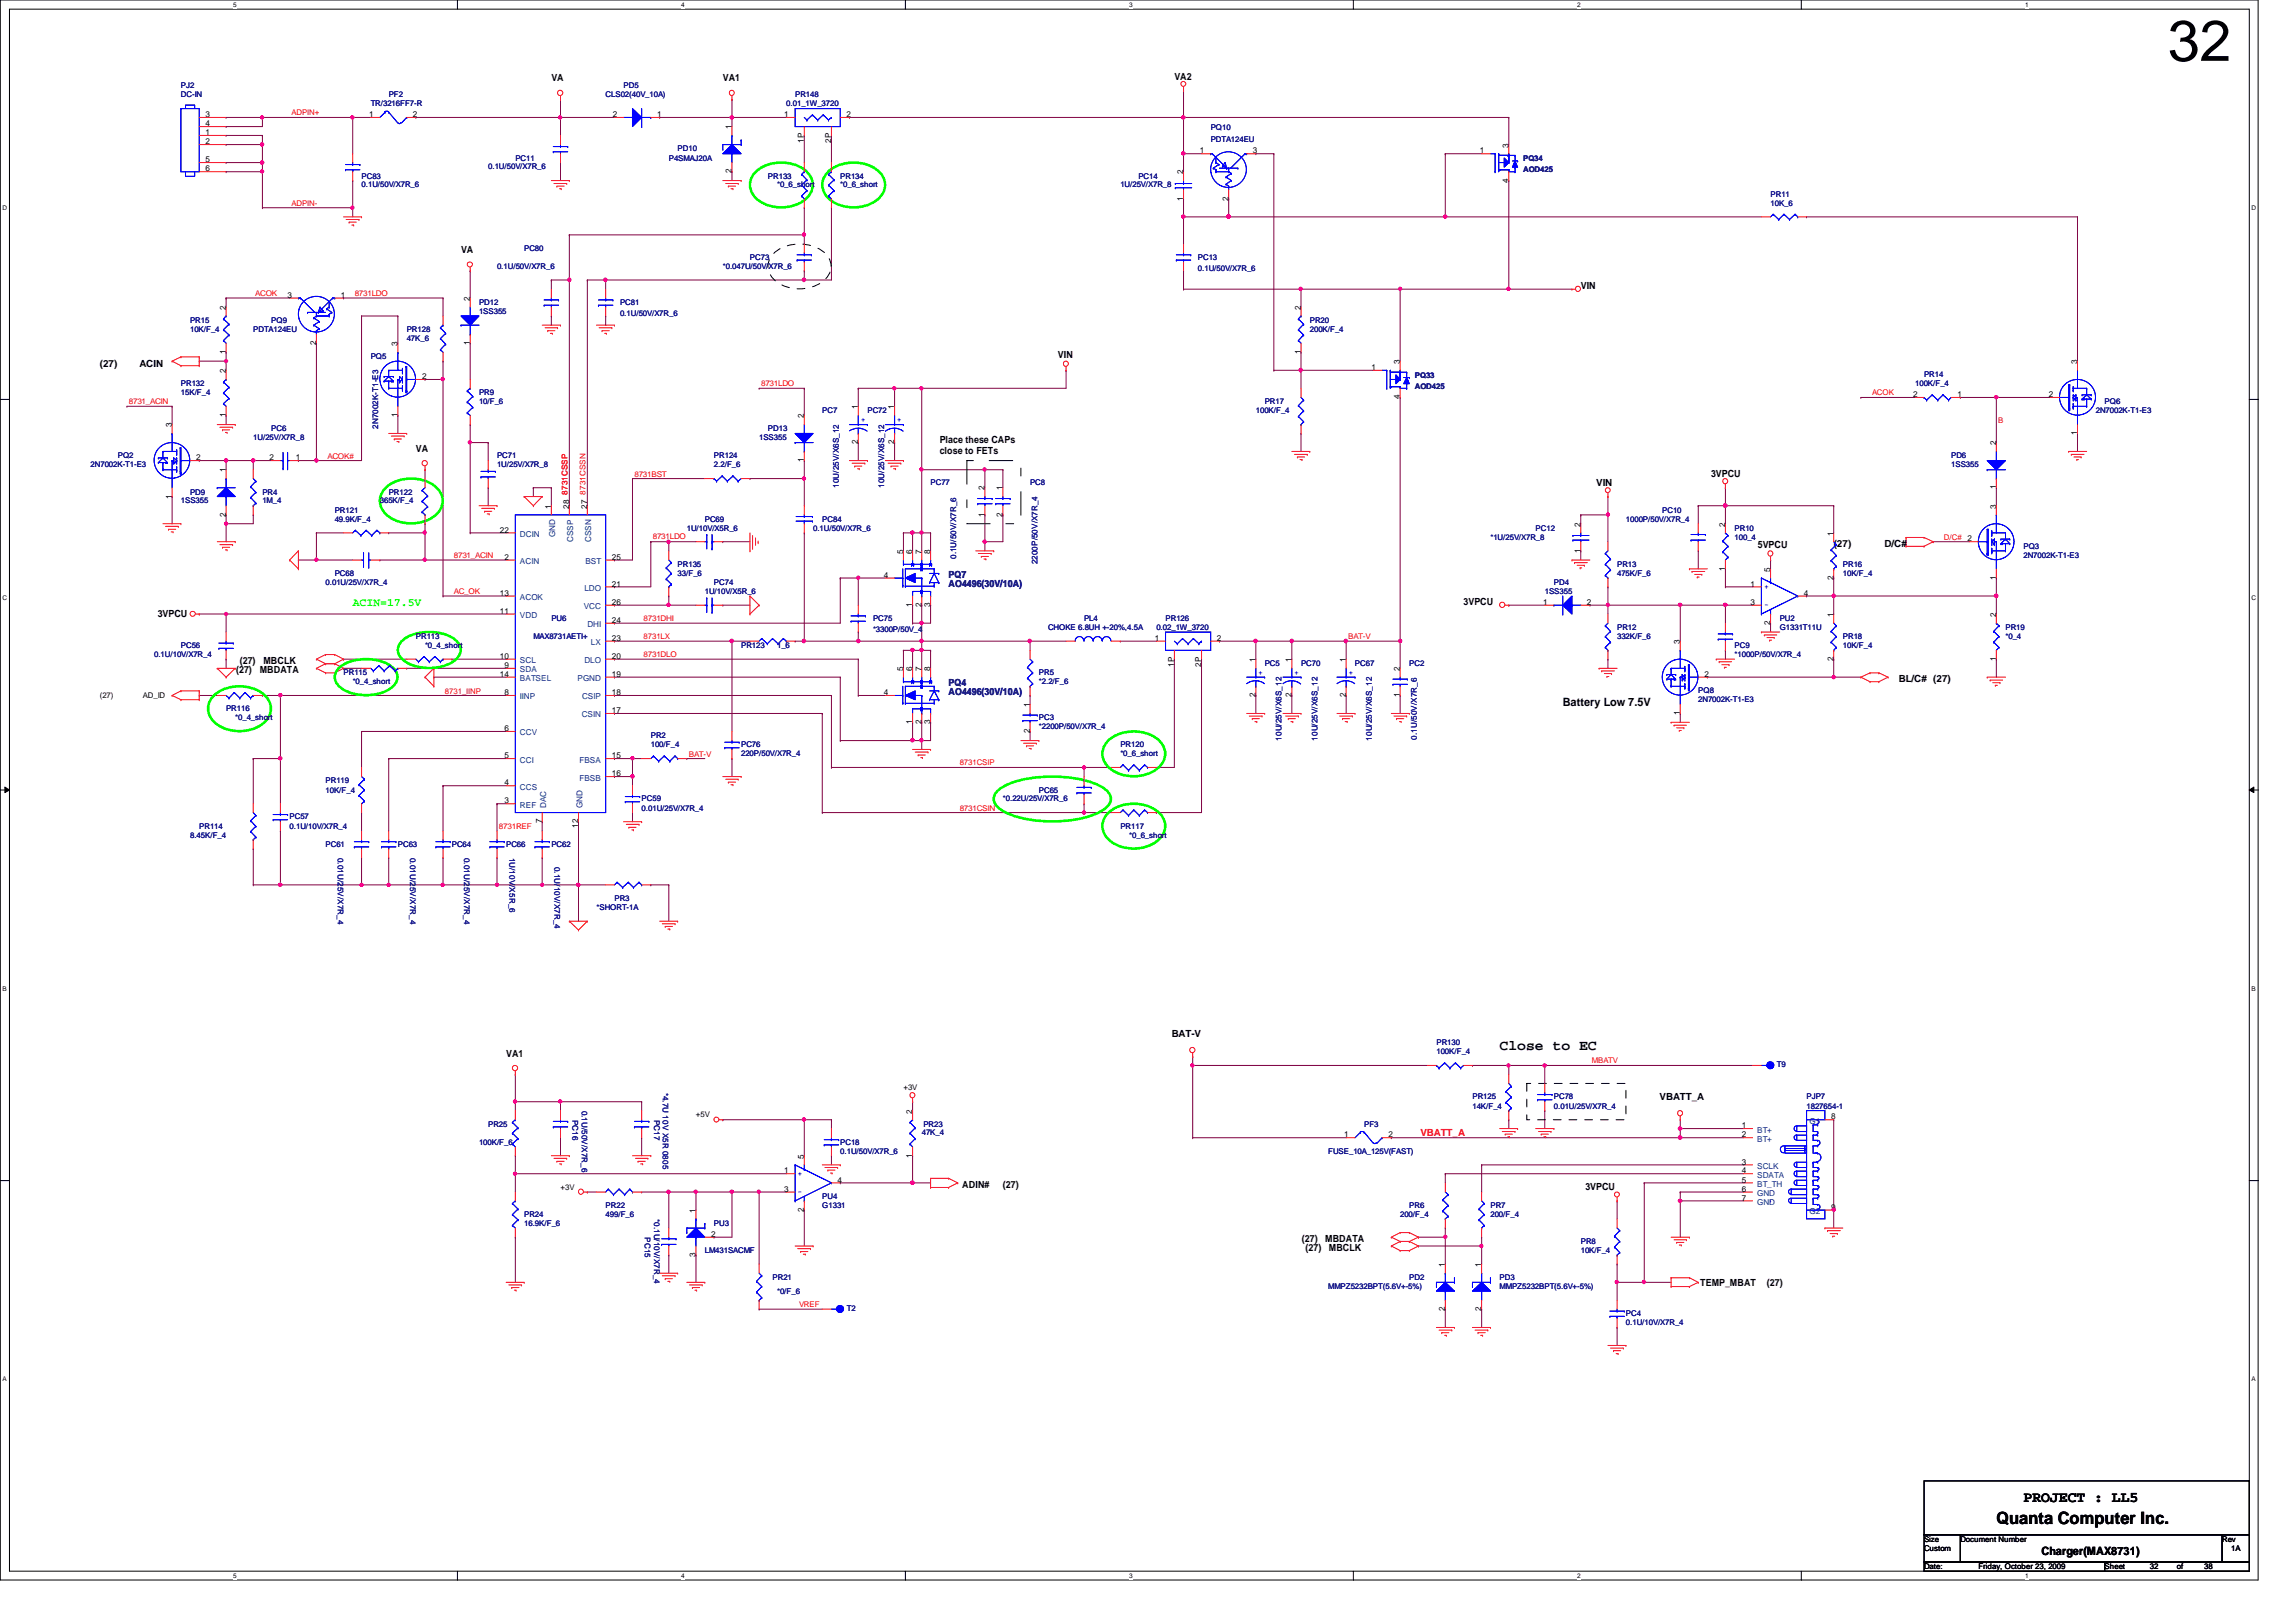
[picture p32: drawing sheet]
<svg xmlns="http://www.w3.org/2000/svg" width="297mm" height="210mm" viewBox="0 0 297 210" stroke-linecap="round" stroke-linejoin="round" font-family="sans-serif">
<defs><g id="words">
<text font-size="7.5" x="280.5" y="7.9">32</text>
<text font-size="2.2" x="258.3" y="197.2">Quanta Computer Inc.</text>
<g font-size="1.9">
<text x="194" y="135.9">Close to EC</text>
<text x="261.8" y="194.4">PROJECT : LL5</text>
</g>
<text font-size="1.5" fill="#0f0" x="45.6" y="78.4">ACIN=17.5V</text>
<g font-size="1.5">
<text x="202.2" y="91.4">Battery Low 7.5V</text>
<text x="264.1" y="201.2">Charger(MAX8731)</text>
</g>
<g font-size="1.3">
<text x="71.3" y="10.5">VA</text>
<text x="93.5" y="10.5">VA1</text>
<text x="151.9" y="10.3">VA2</text>
<text x="59.6" y="32.8">VA</text>
<text x="204.5" y="37.4">VIN</text>
<text x="12.9" y="47.5">(27)</text>
<text x="18" y="47.5">ACIN</text>
<text x="136.9" y="46.3">VIN</text>
<text x="53.8" y="58.5">VA</text>
<text x="121.6" y="57.3">Place these CAPs</text>
<text x="121.6" y="58.8">close to FETs</text>
<text x="206.5" y="62.9">VIN</text>
<text x="221.4" y="61.7">3VPCU</text>
<text x="227.4" y="71">5VPCU</text>
<text x="237.2" y="70.8">(27)</text>
<text x="243.8" y="70.8">D/C#</text>
<text x="20.4" y="79.8">3VPCU</text>
<text x="189.4" y="78.3">3VPCU</text>
<text x="30.6" y="87.1">(27)</text>
<text x="31" y="85.9">(27)</text>
<text x="33.6" y="87.1">MBDATA</text>
<text x="34.1" y="85.9">MBCLK</text>
<text x="245.7" y="88.3">BL/C# (27)</text>
<text x="65.5" y="136.7">VA1</text>
<text x="151.6" y="134.2">BAT-V</text>
<text x="214.7" y="142.3">VBATT_A</text>
<text x="124.5" y="153.8">ADIN#</text>
<text x="129.7" y="153.8">(27)</text>
<text x="205.1" y="154">3VPCU</text>
<text x="168.4" y="160.7">(27)</text>
<text x="168.9" y="161.8">(27)</text>
<text x="171.4" y="160.7">MBDATA</text>
<text x="171.9" y="161.8">MBCLK</text>
<text x="220" y="166.4">TEMP_MBAT</text>
<text x="228.6" y="166.4">(27)</text>
</g>
<g font-size="1.3" fill="#000080">
<text x="122.7" y="74.8">PQ7</text>
<text x="122.7" y="76">AO4496(30V/10A)</text>
<text x="122.7" y="88.8">PQ4</text>
<text x="122.7" y="90">AO4496(30V/10A)</text>
</g>
<text font-size="1.3" fill="#f00" x="183.8" y="147">VBATT_A</text>
<g font-size="1.1">
<text x="26.6" y="15.2">3</text>
<text x="26.6" y="16.3">4</text>
<text x="26.6" y="17.5">1</text>
<text x="47.7" y="15.2">1</text>
<text x="53.4" y="15.2">2</text>
<text x="79.3" y="15.2">2</text>
<text x="85" y="15.2">1</text>
<text x="94.7" y="16.7" transform="rotate(-90 94.7 16.7)">1</text>
<text x="101.5" y="15.2">1</text>
<text x="109.5" y="15.2">2</text>
<text x="26.6" y="18.7">2</text>
<text x="26.6" y="22.2">6</text>
<text x="26.6" y="21">5</text>
<text x="94.7" y="22.4" transform="rotate(-90 94.7 22.4)">2</text>
<text x="104" y="18.5" transform="rotate(-90 104 18.5)">1P</text>
<text x="107.5" y="18.5" transform="rotate(-90 107.5 18.5)">2P</text>
<text x="153.1" y="22.6" transform="rotate(-90 153.1 22.6)">2</text>
<text x="155.2" y="19.9">1</text>
<text x="162.1" y="19.9">3</text>
<text x="191.4" y="19.9">1</text>
<text x="195.2" y="23.6" transform="rotate(-90 195.2 23.6)">4</text>
<text x="195.2" y="19.1" transform="rotate(-90 195.2 19.1)">3</text>
<text x="153.1" y="26" transform="rotate(-90 153.1 26)">1</text>
<text x="158.9" y="26" transform="rotate(-90 158.9 26)">2</text>
<text x="29.2" y="40.1" transform="rotate(-90 29.2 40.1)">2</text>
<text x="37.2" y="38.5">3</text>
<text x="44.1" y="38.5">1</text>
<text x="60.8" y="38.9" transform="rotate(-90 60.8 38.9)">2</text>
<text x="168.3" y="40.1" transform="rotate(-90 168.3 40.1)">2</text>
<text x="29.2" y="45.8" transform="rotate(-90 29.2 45.8)">1</text>
<text x="40.9" y="44.7" transform="rotate(-90 40.9 44.7)">2</text>
<text x="51.4" y="44.8" transform="rotate(-90 51.4 44.8)">3</text>
<text x="60.8" y="44.7" transform="rotate(-90 60.8 44.7)">1</text>
<text x="168.3" y="45.8" transform="rotate(-90 168.3 45.8)">1</text>
<text x="177.4" y="47.9">1</text>
<text x="181.1" y="47.1" transform="rotate(-90 181.1 47.1)">3</text>
<text x="268.7" y="47.1" transform="rotate(-90 268.7 47.1)">3</text>
<text x="29.2" y="54" transform="rotate(-90 29.2 54)">1</text>
<text x="29.2" y="48.3" transform="rotate(-90 29.2 48.3)">2</text>
<text x="51.4" y="54" transform="rotate(-90 51.4 54)">1</text>
<text x="54.6" y="49.1">2</text>
<text x="111" y="53" transform="rotate(-90 111 53)">1</text>
<text x="115.7" y="53" transform="rotate(-90 115.7 53)">1</text>
<text x="181.1" y="51.6" transform="rotate(-90 181.1 51.6)">4</text>
<text x="247.5" y="51.4">2</text>
<text x="253.2" y="51.4">1</text>
<text x="265" y="51.4">2</text>
<text x="22.2" y="55.3" transform="rotate(-90 22.2 55.3)">3</text>
<text x="25.4" y="59.6">2</text>
<text x="34.9" y="59.6">2</text>
<text x="38.3" y="59.6">1</text>
<text x="104" y="59.8" transform="rotate(-90 104 59.8)">1</text>
<text x="104" y="54.1" transform="rotate(-90 104 54.1)">2</text>
<text x="111" y="57.5" transform="rotate(-90 111 57.5)">2</text>
<text x="115.7" y="57.5" transform="rotate(-90 115.7 57.5)">2</text>
<text x="258.2" y="57.6" transform="rotate(-90 258.2 57.6)">2</text>
<text x="268.7" y="56.3" transform="rotate(-90 268.7 56.3)">1</text>
<text x="22.2" y="64.5" transform="rotate(-90 22.2 64.5)">1</text>
<text x="29.2" y="61.1" transform="rotate(-90 29.2 61.1)">1</text>
<text x="71.3" y="65.8" transform="rotate(-90 71.3 65.8)">1</text>
<text x="73.6" y="65.8" transform="rotate(-90 73.6 65.8)">28</text>
<text x="75.9" y="65.8" transform="rotate(-90 75.9 65.8)">27</text>
<text x="127.4" y="63.5" transform="rotate(-90 127.4 63.5)">2</text>
<text x="129.7" y="63.5" transform="rotate(-90 129.7 63.5)">1</text>
<text x="258.2" y="65.8" transform="rotate(-90 258.2 65.8)">3</text>
<text x="258.2" y="63.3" transform="rotate(-90 258.2 63.3)">1</text>
<text x="29.2" y="66.8" transform="rotate(-90 29.2 66.8)">2</text>
<text x="64.7" y="68.9">22</text>
<text x="116.8" y="71.7" transform="rotate(-90 116.8 71.7)">5</text>
<text x="118" y="71.7" transform="rotate(-90 118 71.7)">6</text>
<text x="119.2" y="71.7" transform="rotate(-90 119.2 71.7)">7</text>
<text x="120.4" y="71.7" transform="rotate(-90 120.4 71.7)">8</text>
<text x="127.4" y="66.8" transform="rotate(-90 127.4 66.8)">1</text>
<text x="129.7" y="66.8" transform="rotate(-90 129.7 66.8)">2</text>
<text x="204.5" y="71.5" transform="rotate(-90 204.5 71.5)">1</text>
<text x="204.5" y="68.2" transform="rotate(-90 204.5 68.2)">2</text>
<text x="223.2" y="68.2" transform="rotate(-90 223.2 68.2)">2</text>
<text x="237.2" y="69.3" transform="rotate(-90 237.2 69.3)">1</text>
<text x="254.5" y="70.1">2</text>
<text x="64.7" y="77.1">13</text>
<text x="65.3" y="72.4">2</text>
<text x="79.2" y="72.4">25</text>
<text x="79.2" y="75.9">21</text>
<text x="114.3" y="74.8">4</text>
<text x="223.2" y="73.9" transform="rotate(-90 223.2 73.9)">1</text>
<text x="226.5" y="75.9">1</text>
<text x="229" y="74" transform="rotate(-90 229 74)">5</text>
<text x="233.4" y="77.1">4</text>
<text x="237.2" y="75" transform="rotate(-90 237.2 75)">2</text>
<text x="258.2" y="75" transform="rotate(-90 258.2 75)">1</text>
<text x="64.7" y="79.4">11</text>
<text x="79.2" y="80.6">24</text>
<text x="79.2" y="78.3">26</text>
<text x="79.2" y="82.9">23</text>
<text x="118" y="78.5" transform="rotate(-90 118 78.5)">1</text>
<text x="119.2" y="78.5" transform="rotate(-90 119.2 78.5)">2</text>
<text x="120.4" y="78.5" transform="rotate(-90 120.4 78.5)">3</text>
<text x="149.4" y="82.9">1</text>
<text x="157.4" y="82.9">2</text>
<text x="199.6" y="78.3">1</text>
<text x="205.3" y="78.3">2</text>
<text x="217.3" y="83.4" transform="rotate(-90 217.3 83.4)">3</text>
<text x="226.5" y="78.3">3</text>
<text x="229" y="80.9" transform="rotate(-90 229 80.9)">2</text>
<text x="237.2" y="79.8" transform="rotate(-90 237.2 79.8)">1</text>
<text x="258.2" y="79.8" transform="rotate(-90 258.2 79.8)">2</text>
<text x="64.7" y="87.6">14</text>
<text x="64.7" y="85.3">10</text>
<text x="65.3" y="90">8</text>
<text x="65.3" y="86.4">9</text>
<text x="79.2" y="85.3">20</text>
<text x="79.2" y="87.6">19</text>
<text x="79.2" y="90">18</text>
<text x="114.3" y="90">4</text>
<text x="116.8" y="86.8" transform="rotate(-90 116.8 86.8)">5</text>
<text x="118" y="86.8" transform="rotate(-90 118 86.8)">6</text>
<text x="119.2" y="86.8" transform="rotate(-90 119.2 86.8)">7</text>
<text x="120.4" y="86.8" transform="rotate(-90 120.4 86.8)">8</text>
<text x="151.9" y="86.3" transform="rotate(-90 151.9 86.3)">1P</text>
<text x="155.4" y="86.3" transform="rotate(-90 155.4 86.3)">2P</text>
<text x="162.4" y="85.7" transform="rotate(-90 162.4 85.7)">1</text>
<text x="167.1" y="85.7" transform="rotate(-90 167.1 85.7)">1</text>
<text x="174.1" y="85.7" transform="rotate(-90 174.1 85.7)">1</text>
<text x="181.1" y="86.8" transform="rotate(-90 181.1 86.8)">2</text>
<text x="220.5" y="87.6">2</text>
<text x="237.2" y="85.6" transform="rotate(-90 237.2 85.6)">2</text>
<text x="258.2" y="85.6" transform="rotate(-90 258.2 85.6)">1</text>
<text x="65.3" y="94.6">6</text>
<text x="79.2" y="92.3">17</text>
<text x="118" y="93.7" transform="rotate(-90 118 93.7)">1</text>
<text x="119.2" y="93.7" transform="rotate(-90 119.2 93.7)">2</text>
<text x="120.4" y="93.7" transform="rotate(-90 120.4 93.7)">3</text>
<text x="133.2" y="94.9" transform="rotate(-90 133.2 94.9)">2</text>
<text x="133.2" y="91.5" transform="rotate(-90 133.2 91.5)">1</text>
<text x="162.4" y="90.2" transform="rotate(-90 162.4 90.2)">2</text>
<text x="167.1" y="90.2" transform="rotate(-90 167.1 90.2)">2</text>
<text x="174.1" y="90.2" transform="rotate(-90 174.1 90.2)">2</text>
<text x="181.1" y="90.2" transform="rotate(-90 181.1 90.2)">1</text>
<text x="217.3" y="92.5" transform="rotate(-90 217.3 92.5)">1</text>
<text x="65.3" y="101.6">4</text>
<text x="65.3" y="98.1">5</text>
<text x="79.2" y="100.5">16</text>
<text x="79.2" y="98.1">15</text>
<text x="65.3" y="104">3</text>
<text x="70.1" y="106.6" transform="rotate(-90 70.1 106.6)">7</text>
<text x="74.8" y="107.1" transform="rotate(-90 74.8 107.1)">12</text>
<text x="104" y="149.9" transform="rotate(-90 104 149.9)">5</text>
<text x="118" y="149.8" transform="rotate(-90 118 149.8)">1</text>
<text x="118" y="144.1" transform="rotate(-90 118 144.1)">2</text>
<text x="173.9" y="147.2">1</text>
<text x="179.6" y="147.2">2</text>
<text x="225.3" y="146">1</text>
<text x="225.3" y="147.2">2</text>
<text x="236.9" y="144.9">8</text>
<text x="101.5" y="151.8">1</text>
<text x="101.5" y="154.2">3</text>
<text x="108.4" y="153">4</text>
<text x="225.3" y="155.4">7</text>
<text x="225.3" y="150.7">3</text>
<text x="225.3" y="153">5</text>
<text x="225.3" y="154.2">6</text>
<text x="225.3" y="151.8">4</text>
<text x="90" y="156.9" transform="rotate(-90 90 156.9)">1</text>
<text x="92" y="160.1">2</text>
<text x="104" y="156.8" transform="rotate(-90 104 156.8)">2</text>
<text x="236.9" y="156.5">9</text>
<text x="90" y="162.6" transform="rotate(-90 90 162.6)">3</text>
<text x="186.9" y="164" transform="rotate(-90 186.9 164)">1</text>
<text x="191.6" y="164" transform="rotate(-90 191.6 164)">1</text>
<text x="186.9" y="169.7" transform="rotate(-90 186.9 169.7)">2</text>
<text x="191.6" y="169.7" transform="rotate(-90 191.6 169.7)">2</text>
</g>
<g font-size="1.1" fill="#004080">
<text x="67.3" y="69.5">DCIN</text>
<text x="71.8" y="69.6" transform="rotate(-90 71.8 69.6)">GND</text>
<text x="74.2" y="70.1" transform="rotate(-90 74.2 70.1)">CSSP</text>
<text x="76.5" y="70.2" transform="rotate(-90 76.5 70.2)">CSSN</text>
<text x="67.3" y="73">ACIN</text>
<text x="67.3" y="77.6">ACOK</text>
<text x="75.6" y="76.5">LDO</text>
<text x="75.7" y="73">BST</text>
<text x="67.3" y="80">VDD</text>
<text x="75.5" y="78.8">VCC</text>
<text x="76" y="81.2">DHI</text>
<text x="76.5" y="83.5">LX</text>
<text x="67.3" y="88.1">BATSEL</text>
<text x="67.3" y="87">SDA</text>
<text x="67.3" y="85.8">SCL</text>
<text x="74.7" y="88.1">PGND</text>
<text x="75.6" y="85.8">DLO</text>
<text x="67.3" y="95.2">CCV</text>
<text x="67.3" y="90.5">IINP</text>
<text x="75.3" y="92.8">CSIN</text>
<text x="75.3" y="90.5">CSIP</text>
<text x="67.3" y="98.7">CCI</text>
<text x="75" y="101">FBSB</text>
<text x="75" y="98.7">FBSA</text>
<text x="67.3" y="104.5">REF</text>
<text x="67.3" y="102.2">CCS</text>
<text x="70.7" y="104.6" transform="rotate(-90 70.7 104.6)">DAC</text>
<text x="75.4" y="104.6" transform="rotate(-90 75.4 104.6)">GND</text>
<text x="227.3" y="146.6">BT+</text>
<text x="227.3" y="147.7">BT+</text>
<text x="234.1" y="145.4">G1</text>
<text x="227.3" y="155.9">GND</text>
<text x="227.3" y="151.3">SCLK</text>
<text x="227.3" y="153.6">BT_TH</text>
<text x="227.3" y="154.8">GND</text>
<text x="227.3" y="152.4">SDATA</text>
<text x="234.1" y="157.1">G2</text>
</g>
<g font-size="1" fill="#000080">
<text x="23.4" y="11.4">PJ2</text>
<text x="80.7" y="11.4">PD5</text>
<text x="23.4" y="12.6">DC-IN</text>
<text x="48" y="13.8">TR/3216FF7-R</text>
<text x="50.3" y="12.6">PF2</text>
<text x="78.4" y="12.6">CLS02(40V_10A)</text>
<text x="101.7" y="13.8">0.01_1W_3720</text>
<text x="102.9" y="12.6">PR148</text>
<text x="156.6" y="16.8">PQ10</text>
<text x="46.8" y="23.1">PC83</text>
<text x="63.2" y="21.9">0.1U/50V/X7R_6</text>
<text x="66.7" y="20.8">PC11</text>
<text x="86.5" y="20.8">P4SMAJ20A</text>
<text x="87.7" y="19.6">PD10</text>
<text x="99.4" y="23.1">PR133</text>
<text x="108.7" y="23.1">PR134</text>
<text x="147.3" y="23.1">PC14</text>
<text x="156.6" y="18.4">PDTA124EU</text>
<text x="197.1" y="20.9">PQ34</text>
<text x="197.1" y="22.3">AOD425</text>
<text x="46.8" y="24.3">0.1U/50V/X7R_6</text>
<text x="100.5" y="24.3">*0_6_short</text>
<text x="108.7" y="24.3">*0_6_short</text>
<text x="144.9" y="24.3">1U/25V/X7R_8</text>
<text x="229.1" y="25.4">PR11</text>
<text x="229.1" y="26.6">10K_6</text>
<text x="64.3" y="34.8">0.1U/50V/X7R_6</text>
<text x="67.8" y="32.5">PC80</text>
<text x="93.5" y="34.8">*0.047U/50V/X7R_6</text>
<text x="97" y="33.6">PC73</text>
<text x="155" y="33.6">PC13</text>
<text x="155" y="35">0.1U/50V/X7R_6</text>
<text x="24.6" y="41.8">PR15</text>
<text x="35.1" y="41.8">PQ9</text>
<text x="62" y="39.5">PD12</text>
<text x="62" y="40.6">1SS355</text>
<text x="80.2" y="39.5">PC81</text>
<text x="80.2" y="40.9">0.1U/50V/X7R_6</text>
<text x="169.5" y="41.8">PR20</text>
<text x="24.6" y="43">10K/F_4</text>
<text x="32.8" y="43">PDTA124EU</text>
<text x="48" y="46.5">PQ5</text>
<text x="52.6" y="43">PR128</text>
<text x="52.6" y="44.2">47K_6</text>
<text x="169.5" y="43">200K/F_4</text>
<text x="23.4" y="50">PR132</text>
<text x="23.4" y="51.1">15K/F_4</text>
<text x="62" y="51.1">PR9</text>
<text x="62" y="52.3">10/F_6</text>
<text x="106.4" y="53.5">PC7</text>
<text x="112.2" y="53.5">PC72</text>
<text x="162.5" y="53.5">100K/F_4</text>
<text x="163.6" y="52.3">PR17</text>
<text x="183" y="48.9">PQ33</text>
<text x="183" y="50.3">AOD425</text>
<text x="247.8" y="50">100K/F_4</text>
<text x="248.9" y="48.8">PR14</text>
<text x="271.1" y="53.5">2N7002K-T1-E3</text>
<text x="272.3" y="52.3">PQ6</text>
<text x="15.2" y="59.3">PQ2</text>
<text x="32.8" y="57">1U/25V/X7R_8</text>
<text x="35.1" y="55.8">PC6</text>
<text x="48.9" y="55.5" transform="rotate(-90 48.9 55.5)">2N7002K-T1-E3</text>
<text x="64.3" y="59.3">PC71</text>
<text x="92.4" y="59.3">PR124</text>
<text x="98.2" y="57">1SS355</text>
<text x="99.4" y="55.8">PD13</text>
<text x="252.4" y="59.3">PD6</text>
<text x="11.7" y="60.5">2N7002K-T1-E3</text>
<text x="23.4" y="65.2">1SS355</text>
<text x="24.6" y="64">PD9</text>
<text x="33.9" y="64">PR4</text>
<text x="33.9" y="65.2">1M_4</text>
<text x="49.1" y="65.2">365K/F_4</text>
<text x="50.3" y="64">PR122</text>
<text x="64.3" y="60.5">1U/25V/X7R_8</text>
<text x="92.4" y="60.5">2.2/F_6</text>
<text x="108.5" y="63.1" transform="rotate(-90 108.5 63.1)">10U/25V/X6S_12</text>
<text x="114.4" y="63.1" transform="rotate(-90 114.4 63.1)">10U/25V/X6S_12</text>
<text x="120.4" y="62.8">PC77</text>
<text x="133.3" y="62.8">PC8</text>
<text x="252.4" y="60.5">1SS355</text>
<text x="43.3" y="66.3">PR121</text>
<text x="43.3" y="67.5">49.9K/F_4</text>
<text x="88.9" y="68.7">1U/10V/X5R_6</text>
<text x="91.2" y="67.5">PC69</text>
<text x="105.2" y="68.7">0.1U/50V/X7R_6</text>
<text x="106.4" y="67.5">PC84</text>
<text x="192.8" y="69.8">*1U/25V/X7R_8</text>
<text x="198.7" y="68.7">PC12</text>
<text x="210.4" y="67.5">1000P/50V/X7R_4</text>
<text x="215.1" y="66.3">PC10</text>
<text x="224.4" y="68.7">PR10</text>
<text x="224.4" y="69.8">100_4</text>
<text x="261.8" y="71">PQ3</text>
<text x="42.1" y="75.7">0.01U/25V/X7R_4</text>
<text x="43.3" y="74.5">PC68</text>
<text x="87.7" y="73.4">PR135</text>
<text x="87.7" y="74.5">33/F_6</text>
<text x="91.2" y="76.8">1U/10V/X5R_6</text>
<text x="92.4" y="75.7">PC74</text>
<text x="123.7" y="72.3" transform="rotate(-90 123.7 72.3)">0.1U/50V/X7R_6</text>
<text x="134.2" y="73" transform="rotate(-90 134.2 73)">2200P/50V/X7R_4</text>
<text x="199.9" y="76.8">1SS355</text>
<text x="201" y="75.7">PD4</text>
<text x="209.2" y="73.4">PR13</text>
<text x="209.2" y="74.5">475K/F_6</text>
<text x="238.4" y="73.4">PR16</text>
<text x="238.4" y="74.5">10K/F_4</text>
<text x="261.8" y="72.2">2N7002K-T1-E3</text>
<text x="23.4" y="83.9">PC56</text>
<text x="53.8" y="82.7">PR113</text>
<text x="55" y="83.9">*0_4_short</text>
<text x="69" y="82.7">MAX8731AETI+</text>
<text x="71.3" y="80.3">PU6</text>
<text x="95.9" y="83.9">PR123</text>
<text x="100.5" y="83.9">1_6</text>
<text x="112.9" y="80.3">PC75</text>
<text x="112.9" y="81.7">*3300P/50V_4</text>
<text x="135.6" y="81.5">CHOKE 6.8UH +-20%,4.5A</text>
<text x="140.2" y="80.3">PL4</text>
<text x="149.6" y="81.5">0.02_1W_3720</text>
<text x="150.8" y="80.3">PR126</text>
<text x="209.2" y="81.5">PR12</text>
<text x="209.2" y="82.7">332K/F_6</text>
<text x="224.4" y="83.9">PC9</text>
<text x="230.2" y="80.3">PU2</text>
<text x="230.2" y="81.5">G1331T11U</text>
<text x="238.4" y="82.7">PR18</text>
<text x="238.4" y="83.9">10K/F_4</text>
<text x="259.5" y="81.5">PR19</text>
<text x="259.5" y="82.7">*0_4</text>
<text x="19.9" y="85">0.1U/10V/X7R_4</text>
<text x="44.4" y="87.4">PR115</text>
<text x="45.6" y="88.5">*0_4_short</text>
<text x="134.4" y="87.4">PR5</text>
<text x="134.4" y="88.5">*2.2/F_6</text>
<text x="163.6" y="86.2">PC5</text>
<text x="168.3" y="86.2">PC70</text>
<text x="175.3" y="86.2">PC67</text>
<text x="182.3" y="86.2">PC2</text>
<text x="219.7" y="89.7">PQ8</text>
<text x="224.4" y="85">*1000P/50V/X7R_4</text>
<text x="29.2" y="92">PR116</text>
<text x="30.4" y="93.2">*0_4_short</text>
<text x="84.2" y="95.5">PR2</text>
<text x="134.4" y="93.2">PC3</text>
<text x="134.4" y="94.4">*2200P/50V/X7R_4</text>
<text x="165.8" y="95.8" transform="rotate(-90 165.8 95.8)">10U/25V/X6S_12</text>
<text x="170.4" y="95.8" transform="rotate(-90 170.4 95.8)">10U/25V/X6S_12</text>
<text x="177.5" y="95.8" transform="rotate(-90 177.5 95.8)">10U/25V/X6S_12</text>
<text x="183.3" y="95.7" transform="rotate(-90 183.3 95.7)">0.1U/50V/X7R_6</text>
<text x="219.7" y="90.9">2N7002K-T1-E3</text>
<text x="42.1" y="101.4">PR119</text>
<text x="84.2" y="96.7">100/F_4</text>
<text x="95.9" y="96.7">PC76</text>
<text x="95.9" y="97.9">220P/50V/X7R_4</text>
<text x="144.9" y="96.7">PR120</text>
<text x="144.9" y="97.9">*0_6_short</text>
<text x="25.8" y="107.2">PR114</text>
<text x="37.5" y="106">PC57</text>
<text x="37.5" y="107.2">0.1U/10V/X7R_4</text>
<text x="42.1" y="102.6">10K/F_4</text>
<text x="83" y="103.7">PC59</text>
<text x="83" y="104.9">0.01U/25V/X7R_4</text>
<text x="129.7" y="103.7">*0.22U/25V/X7R_6</text>
<text x="134.4" y="102.6">PC65</text>
<text x="144.9" y="107.2">PR117</text>
<text x="24.6" y="108.4">8.45K/F_4</text>
<text x="42.1" y="109.6">PC61</text>
<text x="43.7" y="111" transform="rotate(90 43.7 111)">0.01U/25V/X7R_4</text>
<text x="51.5" y="109.6">PC63</text>
<text x="53.1" y="111" transform="rotate(90 53.1 111)">0.01U/25V/X7R_4</text>
<text x="58.5" y="109.6">PC64</text>
<text x="60.1" y="111" transform="rotate(90 60.1 111)">0.01U/25V/X7R_4</text>
<text x="65.5" y="109.6">PC66</text>
<text x="65.9" y="111" transform="rotate(90 65.9 111)">1U/10V/X5R_6</text>
<text x="71.3" y="109.6">PC62</text>
<text x="71.8" y="112.2" transform="rotate(90 71.8 112.2)">0.1U/10V/X7R_4</text>
<text x="146.1" y="108.4">*0_6_short</text>
<text x="77.2" y="117.7">*SHORT-1A</text>
<text x="79.5" y="116.6">PR3</text>
<text x="185.8" y="135.3">PR130</text>
<text x="185.8" y="136.4">100K/F_4</text>
<text x="75.3" y="143.7" transform="rotate(90 75.3 143.7)">0.1U/50V/X7R_6</text>
<text x="85.8" y="141.4" transform="rotate(90 85.8 141.4)">*4.7U 10V X5R 0805</text>
<text x="190.5" y="142.3">PR125</text>
<text x="190.5" y="143.5">14K/F_4</text>
<text x="201" y="142.3">PC78</text>
<text x="201" y="143.5">0.01U/25V/X7R_4</text>
<text x="229.9" y="138.1">T9</text>
<text x="233.7" y="142.3">PJP7</text>
<text x="233.7" y="143.5">1827654-1</text>
<text x="62" y="148.1">100K/F_6</text>
<text x="63.2" y="145.8">PR25</text>
<text x="74.1" y="144.9" transform="rotate(90 74.1 144.9)">PC16</text>
<text x="84.6" y="144.9" transform="rotate(90 84.6 144.9)">PC17</text>
<text x="108.7" y="148.1">PC18</text>
<text x="108.7" y="149.3">0.1U/50V/X7R_6</text>
<text x="119.2" y="146.9">47K_4</text>
<text x="119.5" y="145.8">PR23</text>
<text x="171.8" y="149.3">FUSE_10A_125V(FAST)</text>
<text x="176.5" y="145.8">PF3</text>
<text x="106.4" y="155.2">PU4</text>
<text x="67.8" y="157.5">PR24</text>
<text x="67.8" y="158.6">16.9K/F_6</text>
<text x="78.4" y="156.3">PR22</text>
<text x="78.4" y="157.5">499/F_6</text>
<text x="83.4" y="160.1" transform="rotate(90 83.4 160.1)">PC15</text>
<text x="84.6" y="157.7" transform="rotate(90 84.6 157.7)">*0.1U/10V/X7R_4</text>
<text x="92.4" y="158.6">PU3</text>
<text x="106.4" y="156.3">G1331</text>
<text x="181.1" y="157.5">200/F_4</text>
<text x="182.3" y="156.3">PR6</text>
<text x="192.8" y="156.3">PR7</text>
<text x="192.8" y="157.5">200/F_4</text>
<text x="204.5" y="161">PR8</text>
<text x="91.2" y="162.1">LM431SACMF</text>
<text x="99.9" y="165.7">PR21</text>
<text x="100.5" y="167.5">*0/F_6</text>
<text x="171.8" y="166.8">MMPZ5232BPT(5.6V+-5%)</text>
<text x="182.3" y="165.7">PD2</text>
<text x="194" y="165.7">PD3</text>
<text x="194" y="166.8">MMPZ5232BPT(5.6V+-5%)</text>
<text x="204.5" y="162.1">10K/F_4</text>
<text x="109.6" y="169.6">T2</text>
<text x="210.4" y="170.3">PC4</text>
<text x="210.4" y="171.5">0.1U/10V/X7R_4</text>
</g>
<g font-size="1" fill="#f00">
<text x="37.7" y="14.9">ADPIN+</text>
<text x="37.7" y="26.6">ADPIN-</text>
<text x="33" y="38.3">ACOK</text>
<text x="45.9" y="38.3">8731LDO</text>
<text x="16.7" y="52.3">8731_ACIN</text>
<text x="98.5" y="50">8731LDO</text>
<text x="242.2" y="51.2">ACOK</text>
<text x="42.4" y="59.4">ACOK#</text>
<text x="258.5" y="54.7">B</text>
<text x="73.4" y="64" transform="rotate(-90 73.4 64)">8731CSSP</text>
<text x="75.7" y="64" transform="rotate(-90 75.7 64)">8731CSSN</text>
<text x="82.1" y="61.7">8731BST</text>
<text x="84.5" y="69.8">8731LDO</text>
<text x="251.5" y="69.8">D/C#</text>
<text x="58.7" y="72.2">8731_ACIN</text>
<text x="58.7" y="76.9">AC_OK</text>
<text x="83.3" y="80.4">8731DHI</text>
<text x="83.3" y="82.7">8731LX</text>
<text x="174.4" y="82.7">BAT-V</text>
<text x="57.6" y="89.7">8731_IINP</text>
<text x="83.3" y="85">8731DLO</text>
<text x="89.1" y="97.9">BAT-V</text>
<text x="124.2" y="99.1">8731CSIP</text>
<text x="64.6" y="107.3">8731REF</text>
<text x="124.2" y="104.9">8731CSIN</text>
<text x="205.9" y="137.6">MBATV</text>
<text x="103.4" y="169.2">VREF</text>
</g>
<g font-size="1" fill="#00f">
<text x="111.4" y="54.6">+</text>
<text x="116.1" y="54.6">+</text>
<text x="228.3" y="76.2">+</text>
<text x="228.3" y="78.6">-</text>
<text x="162.8" y="87.3">+</text>
<text x="167.5" y="87.3">+</text>
<text x="174.5" y="87.3">+</text>
<text x="103.2" y="152.2">+</text>
<text x="103.2" y="154.5">-</text>
</g>
<g font-size="1">
<text x="12.9" y="90.3">(27)</text>
<text x="18.5" y="90.3">AD_ID</text>
<text x="116.9" y="141.1">+3V</text>
<text x="90" y="144.6">+5V</text>
<text x="72.5" y="154">+3V</text>
<text x="248.9" y="200.7">Custom</text>
<text x="248.9" y="199.5">Size</text>
<text x="248.9" y="203">Date:</text>
<text x="253.6" y="199.5">Document Number</text>
<text x="255.9" y="203">Friday, October 23, 2009</text>
<text x="272.3" y="203">Sheet</text>
<text x="278.1" y="203">32</text>
<text x="281.6" y="203">of</text>
<text x="285.2" y="203">38</text>
<text x="287.5" y="199.5">Rev</text>
<text x="288.7" y="200.7">1A</text>
</g>
<g font-size=".8">
<text x="30.2" y=".9">5</text>
<text x="88.1" y=".9">4</text>
<text x="146.1" y=".9">3</text>
<text x="204" y=".9">2</text>
<text x="262" y=".9">1</text>
<text x=".3" y="27.2">D</text>
<text x="291.3" y="27.2">D</text>
<text x=".3" y="77.7">C</text>
<text x="291.3" y="77.7">C</text>
<text x=".3" y="128.2">B</text>
<text x="291.3" y="128.2">B</text>
<text x=".3" y="178.8">A</text>
<text x="291.3" y="178.8">A</text>
<text x="30.2" y="204.2">5</text>
<text x="88.1" y="204.2">4</text>
<text x="146.1" y="204.2">3</text>
<text x="204" y="204.2">2</text>
<text x="262" y="204.2">1</text>
</g>
</g></defs>
<path d="M0 0h292.1v204.5h-292.1zM1.2 1.2h289.8v202.1h-289.8z" fill="none" stroke="#000" stroke-width=".13"/>
<g fill="#fff">
<path d="M30.2 .1h.4v1h-.4z"/>
<path d="M30.2 203.5h.4v.9h-.4z"/>
</g>
<path d="M59.2 0v1.2M59.2 203.3v1.2" fill="none" stroke="#000" stroke-width=".13"/>
<g fill="#fff">
<path d="M88.1 .1h.5v1h-.5z"/>
<path d="M88.1 203.5h.5v.9h-.5z"/>
</g>
<path d="M117.1 0v1.2M117.1 203.3v1.2" fill="none" stroke="#000" stroke-width=".13"/>
<g fill="#fff">
<path d="M146.1 .1h.5v1h-.5z"/>
<path d="M146.1 203.5h.5v.9h-.5z"/>
</g>
<path d="M175.1 0v1.2M175.1 203.3v1.2" fill="none" stroke="#000" stroke-width=".13"/>
<g fill="#fff">
<path d="M204 .1h.5v1h-.5z"/>
<path d="M204 203.5h.5v.9h-.5z"/>
</g>
<path d="M233 0v1.2M233 203.3v1.2" fill="none" stroke="#000" stroke-width=".13"/>
<g fill="#fff">
<path d="M262 .1h.5v1h-.5z"/>
<path d="M262 203.5h.5v.9h-.5z"/>
<path d="M.3 26.4h.6v.9h-.6z"/>
<path d="M291.3 26.4h.6v.9h-.6z"/>
<path d="M.3 76.9h.6v1h-.6z"/>
<path d="M291.3 76.9h.6v1h-.6z"/>
</g>
<path d="M0 51.7h1.2M291 51.7h1.2" fill="none" stroke="#000" stroke-width=".13"/>
<g fill="#fff">
<path d="M.3 127.5h.6v.9h-.6z"/>
<path d="M291.3 127.5h.5v.9h-.5z"/>
</g>
<path d="M0 102.2h1.2M.6 101.9l.6 .3-.6 .4zM291 102.2l.6-.3v.7zM291 102.2h1.2" fill="none" stroke="#000" stroke-width=".13"/>
<path d="M.6 101.9l.6 .3-.6 .4zM291 102.2l.6-.3v.7z" fill="#000"/>
<g fill="#fff">
<path d="M.3 178h.6v.9h-.6z"/>
<path d="M291.3 178h.5v.9h-.5z"/>
</g>
<path d="M0 152.8h1.2M291 152.8h1.2" fill="none" stroke="#000" stroke-width=".13"/>
<path d="M149.6 99.3h.1M149.6 99.3h2.3M140.2 105.2h.1M140.2 105.2h3.6" fill="none" stroke="#800040" stroke-width=".13"/>
<path d="M140.1 105h.3l.1 .2-.1 .1-.2 .1-.1-.1z" fill-rule="evenodd" fill="#f0f"/>
<path d="M140.1 105h.3l.1 .2-.1 .1-.2 .1-.1-.1z" fill="none" stroke="#f0f" stroke-width=".13"/>
<path d="M60.8 44.4h.1M60.8 44.4v4.7M140.2 99.3h.1M140.2 99.3h3.6M151.9 85.3h.1M151.9 85.3v14M106.4 105.2h.1M140.2 104h.1M140.2 104v1.2h-33.8" fill="none" stroke="#800040" stroke-width=".13"/>
<path d="M140.1 99.2h.3l.1 .1-.1 .2h-.2h-.1z" fill-rule="evenodd" fill="#f0f"/>
<path d="M140.1 99.2h.3l.1 .1-.1 .2h-.2h-.1z" fill="none" stroke="#f0f" stroke-width=".13"/>
<path d="M60.8 57.3h.1M60.8 57.3v11.7M55 67.8h.1M55 67.8v1.2M140.2 99.3h.1M140.2 99.3v1.2M157.8 83h.1M157.8 83h4.7M162.5 83h.1M162.5 83v2.3M64.3 114.5h.1M64.3 114.5h5.8" fill="none" stroke="#800040" stroke-width=".13"/>
<path d="M60.6 57.1h.3l.1 .1-.1 .2h-.1h-.2z" fill-rule="evenodd" fill="#f0f"/>
<path d="M60.6 57.1h.3l.1 .1-.1 .2h-.1h-.2z" fill="none" stroke="#f0f" stroke-width=".13"/>
<path d="M73.7 36.2h.1M73.7 36.2v29.2M162.5 90h.1M162.5 90v2.3" fill="none" stroke="#800040" stroke-width=".13"/>
<path d="M73.5 36h.3l.1 .2-.1 .2h-.1h-.2z" fill-rule="evenodd" fill="#f0f"/>
<path d="M73.5 36h.3l.1 .2-.1 .2h-.1h-.2z" fill="none" stroke="#f0f" stroke-width=".13"/>
<path d="M63.2 63.1h.1M63.2 63.1v2.3M217.4 154.3h.1M217.4 154.3v1.1M237.2 156.6h.1M237.2 156.6v2.3" fill="none" stroke="#800040" stroke-width=".13"/>
<path d="M237.1 156.4h.3v.1v.2l-.2 .1-.1-.1z" fill-rule="evenodd" fill="#f0f"/>
<path d="M237.1 156.4h.3v.1v.2l-.2 .1-.1-.1z" fill="none" stroke="#f0f" stroke-width=".13"/>
<path d="M116.9 69h.1M116.9 69v2.3M116.9 69h1.2M119.2 84.2h.1M119.2 84.2h1.2M119.2 84.2v2.3M237.2 144.9h.1M237.2 144.9v11.7" fill="none" stroke="#800040" stroke-width=".13"/>
<path d="M119.1 84h.2l.1 .1-.1 .2h-.1h-.1z" fill-rule="evenodd" fill="#f0f"/>
<path d="M119.1 84h.2l.1 .1-.1 .2h-.1h-.1z" fill="none" stroke="#f0f" stroke-width=".13"/>
<path d="M60.8 35.1h.1M60.8 35.1v3.5M119.2 69h.1M119.2 69h1.2M133.3 90h.1M133.3 94.7h.1M133.3 90v1.1M133.3 94.7v1.1" fill="none" stroke="#800040" stroke-width=".13"/>
<path d="M119.1 68.8h.2l.1 .1-.1 .2h-.1h-.1z" fill-rule="evenodd" fill="#f0f"/>
<path d="M119.1 68.8h.2l.1 .1-.1 .2h-.1h-.1z" fill="none" stroke="#f0f" stroke-width=".13"/>
<path d="M120.4 69h.1M120.4 69v2.3M120.4 84.2h.1M120.4 84.2v2.3M174.2 83h.1M174.2 83h6.9M181.1 83h.1M181.1 83v3.5" fill="none" stroke="#800040" stroke-width=".13"/>
<path d="M181 82.8h.3l.1 .1-.1 .2-.2 .1-.1-.1z" fill-rule="evenodd" fill="#f0f"/>
<path d="M181 82.8h.3l.1 .1-.1 .2-.2 .1-.1-.1z" fill="none" stroke="#f0f" stroke-width=".13"/>
<path d="M174 82.8h.3v.1v.2l-.2 .1-.1-.1z" fill-rule="evenodd" fill="#f0f"/>
<path d="M174 82.8h.3v.1v.2l-.2 .1-.1-.1z" fill="none" stroke="#f0f" stroke-width=".13"/>
<path d="M127.4 60.8h.1M127.4 60.8h2.3" fill="none" stroke="#800040" stroke-width=".13"/>
<path d="M127.2 60.6h.3l.1 .1-.1 .2-.1 .1-.2-.1z" fill-rule="evenodd" fill="#f0f"/>
<path d="M127.2 60.6h.3l.1 .1-.1 .2-.1 .1-.2-.1z" fill="none" stroke="#f0f" stroke-width=".13"/>
<path d="M127.4 70.1h.1M127.4 70.1v1.2" fill="none" stroke="#800040" stroke-width=".13"/>
<path d="M127.2 70h.3l.1 .1-.1 .1-.1 .1-.2-.1z" fill-rule="evenodd" fill="#f0f"/>
<path d="M127.2 70h.3l.1 .1-.1 .1-.1 .1-.2-.1z" fill="none" stroke="#f0f" stroke-width=".13"/>
<g fill="none" stroke="#800040" stroke-width=".13">
<path d="M111 57.3h.1M111 50.2h.1M111 50.2v2.4M111 57.3v2.3M115.7 50.2h.1M115.7 57.3h.1M115.7 50.2v2.4M115.7 57.3v2.3M115.7 50.2h3.5M137.9 47.9h.1M137.9 47.9v2.3M127.4 60.8h.1"/>
<path d="M127.4 60.8v2.3M129.7 60.8h.1M129.7 66.6h.1M129.7 60.8v2.3M129.7 66.6v3.5"/>
</g>
<path d="M115.5 50.1h.3l.1 .1-.1 .2-.1 .1-.2-.1z" fill-rule="evenodd" fill="#f0f"/>
<path d="M115.5 50.1h.3l.1 .1-.1 .2-.1 .1-.2-.1z" fill="none" stroke="#f0f" stroke-width=".13"/>
<path d="M46.8 40.9h.1M46.8 40.9v18.7M127.4 70.1h.1M127.4 70.1h2.3M36.3 98.2h.1M36.3 98.2v5.8M44.4 85.3h.1M44.4 85.3h8.2" fill="none" stroke="#800040" stroke-width=".13"/>
<path d="M36.1 98h.3l.1 .1-.1 .2h-.2h-.1z" fill-rule="evenodd" fill="#f0f"/>
<path d="M36.1 98h.3l.1 .1-.1 .2h-.2h-.1z" fill="none" stroke="#f0f" stroke-width=".13"/>
<g fill="none" stroke="#800040" stroke-width=".13">
<path d="M25.8 79.5h.1M25.8 79.5h3.4M108.7 74.8h.1M108.7 74.8v5.8h-29.2M119.2 60.8h.1M119.2 60.8h8.2M127.4 66.6h.1M127.4 66.6v3.5M33.9 90h.1M33.9 90h2.4M79.5 80.6h.1M119.2 95.8h.1"/>
<path d="M119.2 95.8v1.2M36.3 107.5h.1M36.3 107.5v7M154.3 137.9h.1M154.3 137.9v9.3"/>
</g>
<path d="M119.1 95.6h.2l.1 .2-.1 .1-.1 .1-.1-.1z" fill-rule="evenodd" fill="#f0f"/>
<path d="M119.1 95.6h.2l.1 .2-.1 .1-.1 .1-.1-.1z" fill="none" stroke="#f0f" stroke-width=".13"/>
<path d="M46.8 40.9h.1M46.8 40.9h4.7M79.5 72.5h.1M81.8 61.9h.1M81.8 61.9v10.6h-2.3M58.5 85.3h.1M58.5 85.3h7M111 90h.1M111 90h3.6M36.3 114.5h.1M36.3 114.5h10.5" fill="none" stroke="#800040" stroke-width=".13"/>
<path d="M46.6 114.4h.3l.1 .1-.1 .1-.1 .1-.2-.1z" fill-rule="evenodd" fill="#f0f"/>
<path d="M46.6 114.4h.3l.1 .1-.1 .1-.1 .1-.2-.1z" fill="none" stroke="#f0f" stroke-width=".13"/>
<path d="M36.1 114.4h.3l.1 .1-.1 .1-.2 .1-.1-.1z" fill-rule="evenodd" fill="#f0f"/>
<path d="M36.1 114.4h.3l.1 .1-.1 .1-.2 .1-.1-.1z" fill="none" stroke="#f0f" stroke-width=".13"/>
<path d="M104.1 59.6h.1M104.1 59.6v2.3M40.9 69h.1M40.9 69h3.5M60.8 69h.1M60.8 69h4.7M111 74.8h.1M111 74.8h3.6M29.2 85.3h.1M29.2 85.3v1.2M46.8 105.2h.1M46.8 105.2v2.3" fill="none" stroke="#800040" stroke-width=".13"/>
<path d="M103.9 61.8h.2l.1 .1-.1 .2h-.1h-.1z" fill-rule="evenodd" fill="#f0f"/>
<path d="M103.9 61.8h.2l.1 .1-.1 .2h-.1h-.1z" fill="none" stroke="#f0f" stroke-width=".13"/>
<path d="M51.5 40.9h.1M51.5 40.9v3.5M29.2 79.5h.1M29.2 79.5h36.3" fill="none" stroke="#800040" stroke-width=".13"/>
<path d="M29.1 79.3h.3l.1 .2-.1 .1-.2 .1-.1-.1z" fill-rule="evenodd" fill="#f0f"/>
<path d="M29.1 79.3h.3l.1 .2-.1 .1-.2 .1-.1-.1z" fill="none" stroke="#f0f" stroke-width=".13"/>
<path d="M55 49.1h.1M55 49.1h2.3M50.3 69h.1M50.3 69h4.7M70.1 106.3h.1M70.1 106.3v1.2" fill="none" stroke="#800040" stroke-width=".13"/>
<path d="M54.8 68.8h.3l.1 .1-.1 .2h-.2h-.1z" fill-rule="evenodd" fill="#f0f"/>
<path d="M54.8 68.8h.3l.1 .1-.1 .2h-.2h-.1z" fill="none" stroke="#f0f" stroke-width=".13"/>
<g fill="none" stroke="#800040" stroke-width=".13">
<path d="M29.2 79.5h.1M29.2 79.5v2.3M32.8 98.2h.1M32.8 98.2v5.8M36.3 90h.1M36.3 90v8.2h-3.5M52.6 86.5h.1M52.6 86.5h12.9M79.5 87.6h.1M79.5 90h.1M79.5 87.6h29.2M79.5 90h28.1"/>
<path d="M108.7 87.6h.1M108.7 95.8h.1M108.7 87.6v8.2M108.7 95.8h9.4M32.8 109.9h.1M32.8 109.9v4.6"/>
</g>
<path d="M36.1 89.8h.3l.1 .2-.1 .1-.2 .1-.1-.1z" fill-rule="evenodd" fill="#f0f"/>
<path d="M36.1 89.8h.3l.1 .2-.1 .1-.2 .1-.1-.1z" fill="none" stroke="#f0f" stroke-width=".13"/>
<path d="M70.1 111h.1M70.1 114.5h.1M70.1 111v3.5M70.1 114.5h4.7" fill="none" stroke="#800040" stroke-width=".13"/>
<path d="M74.6 114.4h.3l.1 .1-.1 .1-.1 .1-.2-.1z" fill-rule="evenodd" fill="#f0f"/>
<path d="M74.6 114.4h.3l.1 .1-.1 .1-.1 .1-.2-.1z" fill="none" stroke="#f0f" stroke-width=".13"/>
<path d="M70 114.4h.3l.1 .1-.1 .1-.2 .1-.1-.1z" fill-rule="evenodd" fill="#f0f"/>
<path d="M70 114.4h.3l.1 .1-.1 .1-.2 .1-.1-.1z" fill="none" stroke="#f0f" stroke-width=".13"/>
<path d="M104.1 69h.1M104.1 69v14M44.4 86.5h.1M44.4 86.5h2.4" fill="none" stroke="#800040" stroke-width=".13"/>
<path d="M103.9 82.8h.2l.1 .1-.1 .2-.1 .1-.1-.1z" fill-rule="evenodd" fill="#f0f"/>
<path d="M103.9 82.8h.2l.1 .1-.1 .2-.1 .1-.1-.1z" fill="none" stroke="#f0f" stroke-width=".13"/>
<g fill="none" stroke="#800040" stroke-width=".13">
<path d="M55 69h.1M55 69v3.5M97 61.9h.1M97 61.9h7.1M118.1 69h.1M118.1 69v2.3M79.5 92.3h.1M79.5 92.3h26.9M81.8 98.2h.1M81.8 98.2h1.2M88.9 98.2h.1M88.9 98.2h2.3"/>
<path d="M118.1 93.5h.1M118.1 93.5v2.3M119.2 80.6h.1M119.2 95.8h.1M119.2 80.6v2.4M119.2 95.8h1.2M32.8 114.5h.1M32.8 114.5h3.5"/>
</g>
<path d="M81.7 98h.3v.1v.2h-.2h-.1z" fill-rule="evenodd" fill="#f0f"/>
<path d="M81.7 98h.3v.1v.2h-.2h-.1z" fill="none" stroke="#f0f" stroke-width=".13"/>
<path d="M119.2 50.2h.1M119.2 50.2v10.6" fill="none" stroke="#800040" stroke-width=".13"/>
<path d="M119.1 50.1h.2l.1 .1-.1 .2-.1 .1-.1-.1z" fill-rule="evenodd" fill="#f0f"/>
<path d="M119.1 50.1h.2l.1 .1-.1 .2-.1 .1-.1-.1z" fill="none" stroke="#f0f" stroke-width=".13"/>
<path d="M118.1 69h.1M118.1 69h1.1M154.3 136.7h.1M154.3 136.7v1.2" fill="none" stroke="#800040" stroke-width=".13"/>
<path d="M117.9 68.8h.3l.1 .1-.1 .2h-.2h-.1z" fill-rule="evenodd" fill="#f0f"/>
<path d="M117.9 68.8h.3l.1 .1-.1 .2h-.2h-.1z" fill="none" stroke="#f0f" stroke-width=".13"/>
<path d="M119.2 60.8h.1M119.2 60.8v8.2" fill="none" stroke="#800040" stroke-width=".13"/>
<path d="M119.1 60.6h.2l.1 .1-.1 .2-.1 .1-.1-.1z" fill-rule="evenodd" fill="#f0f"/>
<path d="M119.1 60.6h.2l.1 .1-.1 .2-.1 .1-.1-.1z" fill="none" stroke="#f0f" stroke-width=".13"/>
<path d="M64.3 104h.1M64.3 111h.1M64.3 104v3.5M64.3 111v3.5" fill="none" stroke="#800040" stroke-width=".13"/>
<path d="M64.1 114.4h.3l.1 .1-.1 .1-.1 .1-.2-.1z" fill-rule="evenodd" fill="#f0f"/>
<path d="M64.1 114.4h.3l.1 .1-.1 .1-.1 .1-.2-.1z" fill="none" stroke="#f0f" stroke-width=".13"/>
<g fill="none" stroke="#800040" stroke-width=".13">
<path d="M55 60.8h.1M55 60.8v1.1M119.2 69h.1M119.2 69v2.3M25.8 90h.1M25.8 90h2.3M56.1 87.6h.1M56.1 87.6h9.4M79.5 85.3h.1M79.5 85.3h31.5M111 83h.1M111 83h8.2"/>
<path d="M64.3 104h.1M64.3 104h1.2"/>
</g>
<path d="M110.9 82.8h.3v.1v.2l-.2 .1-.1-.1z" fill-rule="evenodd" fill="#f0f"/>
<path d="M110.9 82.8h.3v.1v.2l-.2 .1-.1-.1z" fill="none" stroke="#f0f" stroke-width=".13"/>
<g fill="none" stroke="#800040" stroke-width=".13">
<path d="M111 50.2h.1M111 50.2h4.7M79.5 75.9h.1M84.2 70.1h.1M84.2 70.1v5.8h-4.7M84.2 70.1h2.3M86.5 78.3h.1M86.5 70.1h.1M86.5 78.3h3.5M86.5 70.1v1.2M93.5 78.3h.1M93.5 70.1h.1"/>
<path d="M93.5 78.3h3.5M93.5 70.1h3.5M46.8 94.7h.1M46.8 94.7v4.6M46.8 94.7h18.7M107.6 90h.1M107.6 90v9.3M111 85.3h.1M111 85.3v4.7M46.8 111h.1M46.8 114.5h.1M46.8 111v3.5"/>
<path d="M46.8 114.5h3.5M57.3 101.7h.1M57.3 101.7v5.8M57.3 101.7h8.2"/>
</g>
<path d="M86.3 70h.3l.1 .1-.1 .1-.1 .1-.2-.1z" fill-rule="evenodd" fill="#f0f"/>
<path d="M86.3 70h.3l.1 .1-.1 .1-.1 .1-.2-.1z" fill="none" stroke="#f0f" stroke-width=".13"/>
<path d="M86.5 70.1h.1M86.5 77.1h.1M86.5 70.1h3.5M86.5 77.1v1.2" fill="none" stroke="#800040" stroke-width=".13"/>
<path d="M86.3 78.1h.3l.1 .2-.1 .1-.1 .1-.2-.1z" fill-rule="evenodd" fill="#f0f"/>
<path d="M86.3 78.1h.3l.1 .2-.1 .1-.1 .1-.2-.1z" fill="none" stroke="#f0f" stroke-width=".13"/>
<path d="M57.3 46.7h.1M57.3 46.7v2.4M79.5 78.3h.1M79.5 78.3h7M50.3 98.2h.1M50.3 98.2v9.3M50.3 98.2h15.2M106.4 92.3h.1M106.4 92.3v12.9M74.8 114.5h.1M74.8 114.5v4.7M74.8 114.5h3.6" fill="none" stroke="#800040" stroke-width=".13"/>
<path d="M74.6 114.4h.3l.1 .1-.1 .1-.1 .1-.2-.1z" fill-rule="evenodd" fill="#f0f"/>
<path d="M74.6 114.4h.3l.1 .1-.1 .1-.1 .1-.2-.1z" fill="none" stroke="#f0f" stroke-width=".13"/>
<g fill="none" stroke="#800040" stroke-width=".13">
<path d="M44.4 38.6h.1M44.4 38.6h12.9M57.3 38.6h.1M57.3 38.6v2.3M98.2 50.2h.1M98.2 50.2h5.9M50.3 111h.1M50.3 114.5h.1M50.3 114.5h14M50.3 111v3.5M57.3 111h.1M57.3 114.5h.1"/>
<path d="M57.3 111v3.5M74.8 106.3h.1M74.8 106.3v8.2M84.2 114.5h.1M84.2 114.5h2.3M86.5 114.5h.1M86.5 114.5v4.7"/>
</g>
<path d="M57.1 114.4h.3l.1 .1-.1 .1-.1 .1-.2-.1z" fill-rule="evenodd" fill="#f0f"/>
<path d="M57.1 114.4h.3l.1 .1-.1 .1-.1 .1-.2-.1z" fill="none" stroke="#f0f" stroke-width=".13"/>
<path d="M50.1 114.4h.3l.1 .1-.1 .1-.1 .1-.2-.1z" fill-rule="evenodd" fill="#f0f"/>
<path d="M50.1 114.4h.3l.1 .1-.1 .1-.1 .1-.2-.1z" fill="none" stroke="#f0f" stroke-width=".13"/>
<path d="M119.2 83h.1M119.2 83h14.1" fill="none" stroke="#800040" stroke-width=".13"/>
<path d="M133.1 82.8h.3v.1v.2l-.2 .1-.1-.1z" fill-rule="evenodd" fill="#f0f"/>
<path d="M133.1 82.8h.3v.1v.2l-.2 .1-.1-.1z" fill="none" stroke="#f0f" stroke-width=".13"/>
<path d="M119.1 82.8h.2l.1 .1-.1 .2-.1 .1-.1-.1z" fill-rule="evenodd" fill="#f0f"/>
<path d="M119.1 82.8h.2l.1 .1-.1 .2-.1 .1-.1-.1z" fill="none" stroke="#f0f" stroke-width=".13"/>
<path d="M55 72.5h.1M55 72.5h10.5" fill="none" stroke="#800040" stroke-width=".13"/>
<path d="M54.8 72.3h.3l.1 .1-.1 .2h-.2h-.1z" fill-rule="evenodd" fill="#f0f"/>
<path d="M54.8 72.3h.3l.1 .1-.1 .2h-.2h-.1z" fill="none" stroke="#f0f" stroke-width=".13"/>
<path d="M118.1 78.3h.1M118.1 78.3v2.3M167.1 83h.1M167.1 83h7.1M81.8 105.2h.1M81.8 105.2v1.1" fill="none" stroke="#800040" stroke-width=".13"/>
<path d="M167 82.8h.3v.1v.2l-.2 .1-.1-.1z" fill-rule="evenodd" fill="#f0f"/>
<path d="M167 82.8h.3v.1v.2l-.2 .1-.1-.1z" fill="none" stroke="#f0f" stroke-width=".13"/>
<g fill="none" stroke="#800040" stroke-width=".13">
<path d="M104.1 50.2h.1M104.1 50.2v3.6M144.9 83h.1M144.9 83h4.7M155.4 85.3h.1M155.4 85.3v19.9M162.5 83h.1M162.5 83h4.6M167.1 83h.1M167.1 83v2.3M174.2 83h.1M174.2 83v2.3"/>
<path d="M181.1 90h.1M181.1 90v2.3"/>
</g>
<path d="M162.3 82.8h.3v.1v.2l-.2 .1-.1-.1z" fill-rule="evenodd" fill="#f0f"/>
<path d="M162.3 82.8h.3v.1v.2l-.2 .1-.1-.1z" fill="none" stroke="#f0f" stroke-width=".13"/>
<g fill="none" stroke="#800040" stroke-width=".13">
<path d="M32.8 59.6h.1M32.8 59.6h2.3M57.3 77.1h.1M57.3 77.1h8.2M81.8 61.9h.1M81.8 61.9h9.4M187 169.4h.1M187 169.4v2.4M191.7 161.2h.1M191.7 161.2v2.4M209.2 163.6h.1M209.2 165.9h.1"/>
<path d="M209.2 163.6v2.3M209.2 165.9h3.5"/>
</g>
<path d="M32.6 59.4h.3l.1 .2-.1 .1-.1 .1-.2-.1z" fill-rule="evenodd" fill="#f0f"/>
<path d="M32.6 59.4h.3l.1 .2-.1 .1-.1 .1-.2-.1z" fill="none" stroke="#f0f" stroke-width=".13"/>
<path d="M29.2 38.6h.1M29.2 38.6v1.2M29.2 46.7h.1M29.2 46.7v1.2M40.9 59.6h.1M40.9 59.6h5.9M22.3 64.3h.1M22.3 64.3v3.5" fill="none" stroke="#800040" stroke-width=".13"/>
<path d="M29.1 46.6h.3l.1 .1-.1 .2h-.2h-.1z" fill-rule="evenodd" fill="#f0f"/>
<path d="M29.1 46.6h.3l.1 .1-.1 .2h-.2h-.1z" fill="none" stroke="#f0f" stroke-width=".13"/>
<g fill="none" stroke="#800040" stroke-width=".13">
<path d="M25.8 46.7h.1M25.8 46.7h3.4M40.9 44.4h.1M40.9 44.4v15.2M60.8 57.3h.1M60.8 57.3h2.4M63.2 57.3h.1M63.2 57.3v2.3M167.1 90h.1M167.1 90v2.3M174.2 90h.1M174.2 90v2.3"/>
<path d="M190.5 137.9h.1M190.5 137.9h4.7"/>
</g>
<path d="M40.8 59.4h.3v.2v.1l-.2 .1-.1-.1z" fill-rule="evenodd" fill="#f0f"/>
<path d="M40.8 59.4h.3v.2v.1l-.2 .1-.1-.1z" fill="none" stroke="#f0f" stroke-width=".13"/>
<path d="M29.2 53.8h.1M29.2 53.8v1.1M195.2 137.9h.1M195.2 137.9h4.7" fill="none" stroke="#800040" stroke-width=".13"/>
<path d="M199.7 137.7h.3l.1 .2-.1 .1-.2 .1-.1-.1z" fill-rule="evenodd" fill="#f0f"/>
<path d="M199.7 137.7h.3l.1 .2-.1 .1-.2 .1-.1-.1z" fill="none" stroke="#f0f" stroke-width=".13"/>
<path d="M195 137.7h.3l.1 .2-.1 .1-.1 .1-.2-.1z" fill-rule="evenodd" fill="#f0f"/>
<path d="M195 137.7h.3l.1 .2-.1 .1-.1 .1-.2-.1z" fill="none" stroke="#f0f" stroke-width=".13"/>
<path d="M16.4 52.6h.1M16.4 52.6h5.9M22.3 52.6h.1M22.3 52.6v2.3M25.8 59.6h.1M25.8 59.6h3.4M29.2 59.6h.1M29.2 59.6v1.2M32.8 59.6h.1M32.8 59.6v1.2M187 151.9h.1M187 151.9v1.2" fill="none" stroke="#800040" stroke-width=".13"/>
<path d="M29.1 59.4h.3l.1 .2-.1 .1-.2 .1-.1-.1z" fill-rule="evenodd" fill="#f0f"/>
<path d="M29.1 59.4h.3l.1 .2-.1 .1-.2 .1-.1-.1z" fill="none" stroke="#f0f" stroke-width=".13"/>
<path d="M29.2 38.6h.1M29.2 38.6h8.3M29.2 59.6h.1M29.2 45.6h.1M29.2 59.6h3.6M29.2 45.6v1.1M38.6 59.6h.1M38.6 59.6h2.3M212.7 153.1h.1M212.7 153.1v12.8" fill="none" stroke="#800040" stroke-width=".13"/>
<path d="M212.5 165.8h.3l.1 .1-.1 .1-.1 .1-.2-.1z" fill-rule="evenodd" fill="#f0f"/>
<path d="M212.5 165.8h.3l.1 .1-.1 .1-.1 .1-.2-.1z" fill="none" stroke="#f0f" stroke-width=".13"/>
<path d="M79.5 100.5h.1M79.5 100.5h2.3M81.8 100.5h.1M81.8 100.5v1.2" fill="none" stroke="#800040" stroke-width=".13"/>
<path d="M81.7 100.3h.3v.2v.1l-.2 .1-.1-.1z" fill-rule="evenodd" fill="#f0f"/>
<path d="M81.7 100.3h.3v.2v.1l-.2 .1-.1-.1z" fill="none" stroke="#f0f" stroke-width=".13"/>
<path d="M29.2 66.6h.1M29.2 66.6v1.2M120.4 93.5h.1M120.4 93.5v2.3M195.2 137.9h.1M195.2 137.9v1.2M187 160.1h.1M187 160.1v3.5" fill="none" stroke="#800040" stroke-width=".13"/>
<path d="M186.8 159.9h.3l.1 .2-.1 .1-.1 .1-.2-.1z" fill-rule="evenodd" fill="#f0f"/>
<path d="M186.8 159.9h.3l.1 .2-.1 .1-.1 .1-.2-.1z" fill="none" stroke="#f0f" stroke-width=".13"/>
<g fill="none" stroke="#800040" stroke-width=".13">
<path d="M29.2 67.8h.1M29.2 67.8v2.3M29.2 67.8h3.6M199.9 137.9h.1M199.9 137.9v2.3M191.7 150.7h.1M191.7 150.7v3.6M195.2 144.9h.1M195.2 144.9v1.1M199.9 143.7h.1M199.9 143.7v2.3M209.2 155.4h.1"/>
<path d="M209.2 155.4v2.3M191.7 169.4h.1M191.7 169.4v2.4"/>
</g>
<path d="M29.1 67.6h.3l.1 .2-.1 .1-.2 .1-.1-.1z" fill-rule="evenodd" fill="#f0f"/>
<path d="M29.1 67.6h.3l.1 .2-.1 .1-.2 .1-.1-.1z" fill="none" stroke="#f0f" stroke-width=".13"/>
<path d="M32.8 66.6h.1M32.8 66.6v1.2M133.3 83h.1M133.3 83v1.2M199.9 137.9h.1M199.9 137.9h26.8M183.5 161.2h.1M183.5 161.2h8.2" fill="none" stroke="#800040" stroke-width=".13"/>
<path d="M191.5 161.1h.3l.1 .1-.1 .2-.2 .1-.1-.1z" fill-rule="evenodd" fill="#f0f"/>
<path d="M191.5 161.1h.3l.1 .1-.1 .2-.2 .1-.1-.1z" fill="none" stroke="#f0f" stroke-width=".13"/>
<path d="M69 63.1h.1M69 63.1v1.2M133.3 83h.1M133.3 83h4.6M209.2 165.9h.1M209.2 165.9v2.4M212.7 165.9h.1M212.7 165.9h3.5" fill="none" stroke="#800040" stroke-width=".13"/>
<path d="M209 165.8h.3l.1 .1-.1 .1-.1 .1-.2-.1z" fill-rule="evenodd" fill="#f0f"/>
<path d="M209 165.8h.3l.1 .1-.1 .1-.1 .1-.2-.1z" fill="none" stroke="#f0f" stroke-width=".13"/>
<path d="M38.6 72.5h.1M38.6 72.5h7M40.9 69h.1M40.9 72.5h.1M40.9 69v3.5M49.1 72.5h.1M49.1 72.5h5.9M104.1 61.9h.1M104.1 61.9v3.5M36.3 90h.1M36.3 90h29.2" fill="none" stroke="#800040" stroke-width=".13"/>
<path d="M40.8 72.3h.3v.1v.2h-.2h-.1z" fill-rule="evenodd" fill="#f0f"/>
<path d="M40.8 72.3h.3v.1v.2h-.2h-.1z" fill="none" stroke="#f0f" stroke-width=".13"/>
<g fill="none" stroke="#800040" stroke-width=".13">
<path d="M51.5 53.8h.1M51.5 53.8v2.3M69 63.1h.1M69 63.1h2.3M71.3 63.1h.1M71.3 63.1v2.3M154.3 137.9h.1M154.3 137.9h30.4M187 158.9h.1M187 158.9v1.2h-3.5M183.5 160.1h.1M191.7 160.1h.1"/>
<path d="M191.7 160.1v1.1M209.2 171.8h.1M209.2 171.8v2.3"/>
</g>
<path d="M154.1 137.7h.3l.1 .2-.1 .1-.1 .1-.2-.1z" fill-rule="evenodd" fill="#f0f"/>
<path d="M154.1 137.7h.3l.1 .2-.1 .1-.1 .1-.2-.1z" fill="none" stroke="#f0f" stroke-width=".13"/>
<path d="M119.2 80.6h.1M119.2 80.6h1.2" fill="none" stroke="#800040" stroke-width=".13"/>
<path d="M119.1 80.4h.2l.1 .2-.1 .1-.1 .1-.1-.1z" fill-rule="evenodd" fill="#f0f"/>
<path d="M119.1 80.4h.2l.1 .2-.1 .1-.1 .1-.1-.1z" fill="none" stroke="#f0f" stroke-width=".13"/>
<path d="M57.3 49.1h.1M57.3 49.1v28M120.4 78.3h.1M120.4 78.3v2.3M149.6 105.2h.1M149.6 105.2h5.8M154.3 147.2h.1M154.3 147.2h19.9" fill="none" stroke="#800040" stroke-width=".13"/>
<path d="M57.1 48.9h.3l.1 .2-.1 .1-.1 .1-.2-.1z" fill-rule="evenodd" fill="#f0f"/>
<path d="M57.1 48.9h.3l.1 .2-.1 .1-.1 .1-.2-.1z" fill="none" stroke="#f0f" stroke-width=".13"/>
<path d="M119.2 50.2h.1M119.2 50.2h18.7M116.9 84.2h.1M116.9 84.2v2.3M116.9 84.2h1.2M118.1 84.2h.1M118.1 84.2v2.3M217.4 155.4h.1M217.4 155.4v4.7" fill="none" stroke="#800040" stroke-width=".13"/>
<path d="M217.2 155.3h.3l.1 .1-.1 .1-.2 .1-.1-.1z" fill-rule="evenodd" fill="#f0f"/>
<path d="M217.2 155.3h.3l.1 .1-.1 .1-.2 .1-.1-.1z" fill="none" stroke="#f0f" stroke-width=".13"/>
<path d="M217.4 146h.1M217.4 146h8.1" fill="none" stroke="#800040" stroke-width=".13"/>
<path d="M217.2 145.9h.3l.1 .1-.1 .2-.2 .1-.1-.1z" fill-rule="evenodd" fill="#f0f"/>
<path d="M217.2 145.9h.3l.1 .1-.1 .2-.2 .1-.1-.1z" fill="none" stroke="#f0f" stroke-width=".13"/>
<g fill="none" stroke="#800040" stroke-width=".13">
<path d="M104.1 144.9h.1M104.1 144.9v4.7M104.1 144.9h3.5M187 151.9h.1M187 151.9h38.5M191.7 150.7h.1M191.7 150.7h33.8M212.7 153.1h.1M212.7 153.1h12.8M217.4 154.3h.1M217.4 155.4h.1M217.4 154.3h8.1"/>
<path d="M217.4 155.4h8.1"/>
</g>
<path d="M103.9 144.7h.2l.1 .2-.1 .1-.1 .1-.1-.1z" fill-rule="evenodd" fill="#f0f"/>
<path d="M103.9 144.7h.2l.1 .2-.1 .1-.1 .1-.1-.1z" fill="none" stroke="#f0f" stroke-width=".13"/>
<path d="M66.7 142.6h.1M66.7 151.9h.1M66.7 142.6v1.1M66.7 151.9v2.4M118.1 153.1h.1M118.1 153.1h2.3" fill="none" stroke="#800040" stroke-width=".13"/>
<path d="M117.9 152.9h.3l.1 .1-.1 .2-.2 .1-.1-.1z" fill-rule="evenodd" fill="#f0f"/>
<path d="M117.9 152.9h.3l.1 .1-.1 .2-.2 .1-.1-.1z" fill="none" stroke="#f0f" stroke-width=".13"/>
<path d="M66.7 139.1h.1M66.7 139.1v3.5M72.5 142.6h.1M72.5 142.6h10.5M104.1 156.6h.1M104.1 156.6v4.6M107.6 149.6h.1M107.6 144.9h.1M107.6 144.9v1.1M107.6 149.6v1.1M66.7 160.1h.1M66.7 160.1v5.8" fill="none" stroke="#800040" stroke-width=".13"/>
<path d="M72.3 142.4h.3l.1 .1-.1 .2h-.1h-.2z" fill-rule="evenodd" fill="#f0f"/>
<path d="M72.3 142.4h.3l.1 .1-.1 .2h-.1h-.2z" fill="none" stroke="#f0f" stroke-width=".13"/>
<g fill="none" stroke="#800040" stroke-width=".13">
<path d="M66.7 151.9h.1M66.7 151.9h35M83 147.2h.1M83 142.6h.1M83 142.6v1.1M83 147.2v2.4M90 154.3h.1M90 154.3v2.3M94.7 154.3h.1M94.7 154.3v5.8M118.1 149.6h.1M118.1 142.6h.1"/>
<path d="M118.1 142.6v1.1M118.1 149.6v3.5M90 162.4h.1M90 162.4v3.5"/>
</g>
<path d="M66.5 151.7h.3v.2v.1l-.2 .1-.1-.1z" fill-rule="evenodd" fill="#f0f"/>
<path d="M66.5 151.7h.3v.2v.1l-.2 .1-.1-.1z" fill="none" stroke="#f0f" stroke-width=".13"/>
<g fill="none" stroke="#800040" stroke-width=".13">
<path d="M72.5 147.2h.1M72.5 142.6h.1M72.5 142.6v1.1M72.5 147.2v2.4M76 154.3h.1M76 154.3h1.2M83 154.3h.1M83 154.3h3.5M86.5 154.3h.1M86.5 154.3v4.6M98.2 154.3h.1M98.2 154.3h3.5"/>
<path d="M86.5 162.4h.1M86.5 162.4v2.4M92.4 160.1h.1M92.4 160.1h2.3M98.2 169.4h.1M98.2 169.4h8.2"/>
</g>
<path d="M98 154.1h.3l.1 .1-.1 .2h-.1h-.2z" fill-rule="evenodd" fill="#f0f"/>
<path d="M98 154.1h.3l.1 .1-.1 .2h-.1h-.2z" fill="none" stroke="#f0f" stroke-width=".13"/>
<path d="M86.5 154.3h.1M86.5 154.3h3.5M98.2 154.3h.1M98.2 154.3v9.3" fill="none" stroke="#800040" stroke-width=".13"/>
<path d="M86.3 154.1h.3l.1 .1-.1 .2h-.1h-.2z" fill-rule="evenodd" fill="#f0f"/>
<path d="M86.3 154.1h.3l.1 .1-.1 .2h-.1h-.2z" fill="none" stroke="#f0f" stroke-width=".13"/>
<path d="M119.2 78.3h.1M119.2 78.3v2.3h-1.1M81.8 98.2h.1M81.8 98.2v2.3M118.1 80.6h.1M118.1 84.2h.1M119.2 83h.1M119.2 83v1.2h-1.1" fill="none" stroke="#800040" stroke-width=".13"/>
<path d="M117.9 84h.3l.1 .1-.1 .2h-.2h-.1z" fill-rule="evenodd" fill="#f0f"/>
<path d="M117.9 84h.3l.1 .1-.1 .2h-.2h-.1z" fill="none" stroke="#f0f" stroke-width=".13"/>
<path d="M107.6 99.3h.1M107.6 99.3h32.6M118.1 95.8h.1M119.2 93.5h.1M119.2 93.5v2.3h-1.1" fill="none" stroke="#800040" stroke-width=".13"/>
<path d="M117.9 95.6h.3l.1 .2-.1 .1-.2 .1-.1-.1z" fill-rule="evenodd" fill="#f0f"/>
<path d="M117.9 95.6h.3l.1 .2-.1 .1-.2 .1-.1-.1z" fill="none" stroke="#f0f" stroke-width=".13"/>
<path d="M60.8 54.9h.1M60.8 54.9v2.4M79.5 98.2h.1M79.5 98.2h2.3M90 154.3h.1M90 154.3h4.7" fill="none" stroke="#800040" stroke-width=".13"/>
<path d="M89.8 154.1h.3l.1 .1-.1 .2h-.1h-.2z" fill-rule="evenodd" fill="#f0f"/>
<path d="M89.8 154.1h.3l.1 .1-.1 .2h-.1h-.2z" fill="none" stroke="#f0f" stroke-width=".13"/>
<path d="M94.7 154.3h.1M94.7 154.3h3.5" fill="none" stroke="#800040" stroke-width=".13"/>
<path d="M94.5 154.1h.3l.1 .1-.1 .2h-.1h-.2z" fill-rule="evenodd" fill="#f0f"/>
<path d="M94.5 154.1h.3l.1 .1-.1 .2h-.1h-.2z" fill="none" stroke="#f0f" stroke-width=".13"/>
<path d="M66.7 149.6h.1M66.7 142.6h.1M66.7 149.6v2.3M66.7 142.6h5.8" fill="none" stroke="#800040" stroke-width=".13"/>
<path d="M66.5 142.4h.3v.1v.2h-.2h-.1z" fill-rule="evenodd" fill="#f0f"/>
<path d="M66.5 142.4h.3v.1v.2h-.2h-.1z" fill="none" stroke="#f0f" stroke-width=".13"/>
<path d="M93.5 144.9h.1M93.5 144.9h10.6M108.7 153.1h.1M108.7 153.1h9.4M217.4 147.2h.1M217.4 147.2h8.1" fill="none" stroke="#800040" stroke-width=".13"/>
<path d="M217.2 147h.3l.1 .2-.1 .2h-.2h-.1z" fill-rule="evenodd" fill="#f0f"/>
<path d="M217.2 147h.3l.1 .2-.1 .2h-.2h-.1z" fill="none" stroke="#f0f" stroke-width=".13"/>
<path d="M181.1 51.4h.1M181.1 51.4v31.6M111 74.8h.1M111 74.8v3.5" fill="none" stroke="#800040" stroke-width=".13"/>
<path d="M110.9 74.6h.3v.2v.1l-.2 .1-.1-.1z" fill-rule="evenodd" fill="#f0f"/>
<path d="M110.9 74.6h.3v.2v.1l-.2 .1-.1-.1z" fill="none" stroke="#f0f" stroke-width=".13"/>
<path d="M108.7 74.8h.1M108.7 74.8h2.3M94.7 83h.1M94.7 83h2.3M104.1 83h.1M111 81.8h.1M111 81.8v1.2h-6.9" fill="none" stroke="#800040" stroke-width=".13"/>
<path d="M94.5 82.8h.3l.1 .1-.1 .2-.1 .1-.2-.1z" fill-rule="evenodd" fill="#f0f"/>
<path d="M94.5 82.8h.3l.1 .1-.1 .2-.1 .1-.2-.1z" fill="none" stroke="#f0f" stroke-width=".13"/>
<g fill="none" stroke="#800040" stroke-width=".13">
<path d="M240.7 51.4h.1M240.7 51.4h7.1M258.3 51.4h.1M258.3 51.4h7M268.8 56.1h.1M268.8 56.1v2.3M250.1 70.1h.1M250.1 70.1h4.7M258.3 77.1h.1M258.3 77.1v2.4M79.5 83h.1M79.5 83h15.2"/>
<path d="M94.7 98.2h.1M94.7 83h.1M94.7 83v11.7M94.7 98.2v2.3M102.9 83h.1M102.9 83h1.2"/>
</g>
<path d="M258.1 51.2h.3l.1 .2-.1 .1-.2 .1-.1-.1z" fill-rule="evenodd" fill="#f0f"/>
<path d="M258.1 51.2h.3l.1 .2-.1 .1-.2 .1-.1-.1z" fill="none" stroke="#f0f" stroke-width=".13"/>
<path d="M237.2 77.1h.1M258.3 74.8h.1M258.3 63.1h.1M258.3 63.1v2.3M258.3 74.8v2.3h-21.1" fill="none" stroke="#800040" stroke-width=".13"/>
<path d="M258.1 76.9h.3l.1 .2-.1 .2h-.2h-.1z" fill-rule="evenodd" fill="#f0f"/>
<path d="M258.1 76.9h.3l.1 .2-.1 .2h-.2h-.1z" fill="none" stroke="#f0f" stroke-width=".13"/>
<path d="M153.1 28.1h.1M159 25.7h.1M159 25.7v2.4h-5.9" fill="none" stroke="#800040" stroke-width=".13"/>
<path d="M158.8 27.9h.3l.1 .1-.1 .2h-.2h-.1z" fill-rule="evenodd" fill="#f0f"/>
<path d="M158.8 27.9h.3l.1 .1-.1 .2h-.2h-.1z" fill="none" stroke="#f0f" stroke-width=".13"/>
<path d="M152.9 27.9h.3l.1 .1-.1 .2h-.1h-.2z" fill-rule="evenodd" fill="#f0f"/>
<path d="M152.9 27.9h.3l.1 .1-.1 .2h-.1h-.2z" fill="none" stroke="#f0f" stroke-width=".13"/>
<path d="M153.1 19.9h.1M153.1 19.9v2.3" fill="none" stroke="#800040" stroke-width=".13"/>
<path d="M152.9 19.7h.3l.1 .2-.1 .1-.1 .1-.2-.1z" fill-rule="evenodd" fill="#f0f"/>
<path d="M152.9 19.7h.3l.1 .2-.1 .1-.1 .1-.2-.1z" fill="none" stroke="#f0f" stroke-width=".13"/>
<g fill="none" stroke="#800040" stroke-width=".13">
<path d="M153.1 19.9h.1M153.1 15.2h.1M153.1 19.9h2.3M153.1 15.2v4.7M162.5 19.9h.1M162.5 19.9h2.3M164.8 19.9h.1M164.8 19.9v28M153.1 25.7h.1M153.1 28.1h.1M153.1 35.1h.1M153.1 25.7v5.9"/>
<path d="M153.1 35.1v2.3M168.3 37.4h.1M168.3 37.4v2.4M187 28.1h.1M187 28.1h40.9M195.2 37.4h.1M195.2 37.4h8.2M233.7 28.1h.1M233.7 28.1h35.1M268.8 28.1h.1M268.8 28.1v18.6M168.3 47.9h.1"/>
<path d="M168.3 56.1h.1M168.3 47.9v2.3M168.3 56.1v2.3M253.6 51.4h.1M253.6 51.4h4.7M258.3 51.4h.1M258.3 51.4v5.9M258.3 85.3h.1M258.3 85.3v2.3"/>
</g>
<path d="M186.8 27.9h.3l.1 .1-.1 .2h-.1h-.2z" fill-rule="evenodd" fill="#f0f"/>
<path d="M186.8 27.9h.3l.1 .1-.1 .2h-.1h-.2z" fill="none" stroke="#f0f" stroke-width=".13"/>
<path d="M153.1 37.4h.1M153.1 37.4h15.2M168.3 45.6h.1M168.3 45.6v2.3" fill="none" stroke="#800040" stroke-width=".13"/>
<path d="M168.1 47.7h.3l.1 .2-.1 .2h-.1h-.2z" fill-rule="evenodd" fill="#f0f"/>
<path d="M168.1 47.7h.3l.1 .2-.1 .2h-.1h-.2z" fill="none" stroke="#f0f" stroke-width=".13"/>
<g fill="none" stroke="#800040" stroke-width=".13">
<path d="M164.8 47.9h.1M164.8 47.9h3.5M195.2 78.3h.1M195.2 78.3h4.7M204.5 71.3h.1M204.5 71.3v1.2M205.7 78.3h.1M205.7 78.3h2.3M219.7 71.3h.1M219.7 71.3v2.3M223.2 73.6h.1M223.2 63.1h.1"/>
<path d="M223.2 65.4h.1M223.2 63.1v2.3M223.2 73.6v2.3M223.2 65.4h14"/>
</g>
<path d="M223 65.3h.4v.1v.2l-.2 .1-.2-.1z" fill-rule="evenodd" fill="#f0f"/>
<path d="M223 65.3h.4v.1v.2l-.2 .1-.2-.1z" fill="none" stroke="#f0f" stroke-width=".13"/>
<g fill="none" stroke="#800040" stroke-width=".13">
<path d="M204.5 66.6h.1M204.5 66.6h3.5M204.5 66.6v1.2M208 64.3h.1M208 66.6h.1M208 64.3v5.8M223.2 65.4h.1M223.2 75.9h.1M223.2 65.4v2.4M223.2 75.9h3.5M229.1 72.5h.1M229.1 72.5v1.1"/>
<path d="M237.2 65.4h.1M237.2 65.4v3.6"/>
</g>
<path d="M207.9 66.4h.3v.2v.1l-.2 .1-.1-.1z" fill-rule="evenodd" fill="#f0f"/>
<path d="M207.9 66.4h.3v.2v.1l-.2 .1-.1-.1z" fill="none" stroke="#f0f" stroke-width=".13"/>
<path d="M208 75.9h.1M208 75.9v2.4M237.2 77.1h.1M237.2 77.1v2.4M237.2 87.6h.1M237.2 87.6h3.5" fill="none" stroke="#800040" stroke-width=".13"/>
<path d="M237.1 76.9h.3v.2v.2h-.2h-.1z" fill-rule="evenodd" fill="#f0f"/>
<path d="M237.1 76.9h.3v.2v.2h-.2h-.1z" fill="none" stroke="#f0f" stroke-width=".13"/>
<path d="M208 78.3h.1M208 78.3h9.4" fill="none" stroke="#800040" stroke-width=".13"/>
<path d="M217.2 78.1h.3l.1 .2-.1 .1-.2 .1-.1-.1z" fill-rule="evenodd" fill="#f0f"/>
<path d="M217.2 78.1h.3l.1 .2-.1 .1-.2 .1-.1-.1z" fill="none" stroke="#f0f" stroke-width=".13"/>
<path d="M207.9 78.1h.3v.2v.1l-.2 .1-.1-.1z" fill-rule="evenodd" fill="#f0f"/>
<path d="M207.9 78.1h.3v.2v.1l-.2 .1-.1-.1z" fill="none" stroke="#f0f" stroke-width=".13"/>
<path d="M233.7 77.1h.1M233.7 77.1h3.5M220.9 87.6h.1M220.9 87.6h16.3" fill="none" stroke="#800040" stroke-width=".13"/>
<path d="M237.1 87.5h.3v.1v.2h-.2h-.1z" fill-rule="evenodd" fill="#f0f"/>
<path d="M237.1 87.5h.3v.1v.2h-.2h-.1z" fill="none" stroke="#f0f" stroke-width=".13"/>
<path d="M219.7 65.4h.1M219.7 65.4h3.5" fill="none" stroke="#800040" stroke-width=".13"/>
<path d="M223 65.3h.4v.1v.2l-.2 .1-.2-.1z" fill-rule="evenodd" fill="#f0f"/>
<path d="M223 65.3h.4v.1v.2l-.2 .1-.2-.1z" fill="none" stroke="#f0f" stroke-width=".13"/>
<g fill="none" stroke="#800040" stroke-width=".13">
<path d="M208 78.3h.1M208 78.3v1.2M217.4 78.3h.1M217.4 78.3v4.7M219.7 65.4h.1M219.7 65.4v2.4M223.2 78.3h.1M223.2 78.3v2.3M237.2 74.8h.1M237.2 74.8v2.3M208 85.3h.1M208 85.3v1.2"/>
<path d="M217.4 92.3h.1M217.4 92.3v1.2M229.1 80.6h.1M229.1 80.6v1.2"/>
</g>
<path d="M223 78.1h.4v.2v.1l-.2 .1-.2-.1z" fill-rule="evenodd" fill="#f0f"/>
<path d="M223 78.1h.4v.2v.1l-.2 .1-.2-.1z" fill="none" stroke="#f0f" stroke-width=".13"/>
<path d="M153.1 15.2h.1M153.1 15.2h42.1M217.4 78.3h.1M217.4 78.3h9.3M223.2 78.3h.1M223.2 84.2h.1M223.2 84.2v1.1M237.2 85.3h.1M237.2 85.3v2.3" fill="none" stroke="#800040" stroke-width=".13"/>
<path d="M152.9 15h.3l.1 .2-.1 .1-.1 .1-.2-.1z" fill-rule="evenodd" fill="#f0f"/>
<path d="M152.9 15h.3l.1 .2-.1 .1-.1 .1-.2-.1z" fill="none" stroke="#f0f" stroke-width=".13"/>
<path d="M104.1 36.2h.1M104.1 36.2h3.5" fill="none" stroke="#800040" stroke-width=".13"/>
<path d="M103.9 36h.2l.1 .2-.1 .2h-.1h-.1z" fill-rule="evenodd" fill="#f0f"/>
<path d="M103.9 36h.2l.1 .2-.1 .2h-.1h-.1z" fill="none" stroke="#f0f" stroke-width=".13"/>
<path d="M33.9 21h.1M33.9 21v1.2" fill="none" stroke="#800040" stroke-width=".13"/>
<path d="M33.8 20.9h.2l.1 .1-.1 .2-.1 .1-.1-.1z" fill-rule="evenodd" fill="#f0f"/>
<path d="M33.8 20.9h.2l.1 .1-.1 .2-.1 .1-.1-.1z" fill="none" stroke="#f0f" stroke-width=".13"/>
<path d="M33.9 17.5h.1M33.9 17.5v1.2M53.8 15.2h.1M53.8 15.2h18.7M104.1 17.5h.1M104.1 17.5v3.5" fill="none" stroke="#800040" stroke-width=".13"/>
<path d="M72.3 15h.3l.1 .2-.1 .1-.1 .1-.2-.1z" fill-rule="evenodd" fill="#f0f"/>
<path d="M72.3 15h.3l.1 .2-.1 .1-.1 .1-.2-.1z" fill="none" stroke="#f0f" stroke-width=".13"/>
<path d="M94.7 15.2h.1M94.7 15.2v1.2M45.6 23.4h.1M45.6 23.4v3.5M76 36.2h.1M76 36.2h2.4M78.4 36.2h.1M78.4 36.2v1.2" fill="none" stroke="#800040" stroke-width=".13"/>
<path d="M94.5 15h.3l.1 .2-.1 .1-.1 .1-.2-.1z" fill-rule="evenodd" fill="#f0f"/>
<path d="M94.5 15h.3l.1 .2-.1 .1-.1 .1-.2-.1z" fill="none" stroke="#f0f" stroke-width=".13"/>
<g fill="none" stroke="#800040" stroke-width=".13">
<path d="M45.6 15.2h.1M45.6 15.2v4.7M72.5 12.9h.1M72.5 15.2h.1M72.5 12.9v4.6M94.7 15.2h.1M94.7 15.2h7M72.5 21h.1M72.5 21v2.4M73.7 30.4h.1M73.7 30.4h30.4M94.7 22.2h.1"/>
<path d="M94.7 22.2v1.2M78.4 40.9h.1M78.4 40.9v1.2"/>
</g>
<path d="M45.4 15h.3l.1 .2-.1 .1-.1 .1-.2-.1z" fill-rule="evenodd" fill="#f0f"/>
<path d="M45.4 15h.3l.1 .2-.1 .1-.1 .1-.2-.1z" fill="none" stroke="#f0f" stroke-width=".13"/>
<path d="M107.6 17.5h.1M107.6 17.5v3.5M29.2 21h.1M29.2 21h4.7M45.6 26.9h.1M45.6 26.9v1.2M107.6 26.9h.1M107.6 26.9v9.3" fill="none" stroke="#800040" stroke-width=".13"/>
<path d="M33.8 20.9h.2l.1 .1-.1 .2-.1 .1-.1-.1z" fill-rule="evenodd" fill="#f0f"/>
<path d="M33.8 20.9h.2l.1 .1-.1 .2-.1 .1-.1-.1z" fill="none" stroke="#f0f" stroke-width=".13"/>
<path d="M33.9 15.2h.1M33.9 15.2v1.2M29.2 22.2h.1M29.2 22.2h4.7M33.9 22.2h.1M33.9 22.2v4.7" fill="none" stroke="#800040" stroke-width=".13"/>
<path d="M33.8 22h.2l.1 .2-.1 .1-.1 .1-.1-.1z" fill-rule="evenodd" fill="#f0f"/>
<path d="M33.8 22h.2l.1 .2-.1 .1-.1 .1-.1-.1z" fill="none" stroke="#f0f" stroke-width=".13"/>
<path d="M29.2 17.5h.1M29.2 18.7h.1M29.2 16.4h.1M29.2 17.5h4.7M29.2 18.7h4.7M29.2 16.4h4.7M45.6 15.2h.1M45.6 15.2h2.4M33.9 26.9h.1M33.9 26.9h11.7" fill="none" stroke="#800040" stroke-width=".13"/>
<path d="M45.4 26.7h.3l.1 .2-.1 .1-.1 .1-.2-.1z" fill-rule="evenodd" fill="#f0f"/>
<path d="M45.4 26.7h.3l.1 .2-.1 .1-.1 .1-.2-.1z" fill="none" stroke="#f0f" stroke-width=".13"/>
<path d="M33.9 18.7h.1M33.9 18.7v2.3M71.3 36.2h.1M71.3 36.2v1.2M71.3 36.2h2.4M71.3 40.9h.1M71.3 40.9v1.2" fill="none" stroke="#800040" stroke-width=".13"/>
<path d="M33.8 20.9h.2l.1 .1-.1 .2-.1 .1-.1-.1z" fill-rule="evenodd" fill="#f0f"/>
<path d="M33.8 20.9h.2l.1 .1-.1 .2-.1 .1-.1-.1z" fill="none" stroke="#f0f" stroke-width=".13"/>
<path d="M33.8 18.5h.2l.1 .2-.1 .1-.1 .1-.1-.1z" fill-rule="evenodd" fill="#f0f"/>
<path d="M33.8 18.5h.2l.1 .2-.1 .1-.1 .1-.1-.1z" fill="none" stroke="#f0f" stroke-width=".13"/>
<path d="M29.2 15.2h.1M29.2 15.2h16.4M33.9 15.2h.1" fill="none" stroke="#800040" stroke-width=".13"/>
<path d="M33.8 15h.2l.1 .2-.1 .1-.1 .1-.1-.1z" fill-rule="evenodd" fill="#f0f"/>
<path d="M33.8 15h.2l.1 .2-.1 .1-.1 .1-.1-.1z" fill="none" stroke="#f0f" stroke-width=".13"/>
<path d="M73.7 30.4h.1M73.7 30.4v5.8M104.1 26.9h.1M104.1 26.9v3.5" fill="none" stroke="#800040" stroke-width=".13"/>
<path d="M103.9 30.2h.2l.1 .2-.1 .1-.1 .1-.1-.1z" fill-rule="evenodd" fill="#f0f"/>
<path d="M103.9 30.2h.2l.1 .2-.1 .1-.1 .1-.1-.1z" fill="none" stroke="#f0f" stroke-width=".13"/>
<path d="M72.5 15.2h.1M72.5 15.2h7M85.3 15.2h.1M94.7 12.9h.1M94.7 12.9v2.3h-9.4M78.4 36.2h.1M104.1 30.4h.1M104.1 35.1h.1M104.1 30.4v1.2M104.1 35.1v1.1h-25.7" fill="none" stroke="#800040" stroke-width=".13"/>
<path d="M78.2 36h.3v.2v.2h-.2h-.1z" fill-rule="evenodd" fill="#f0f"/>
<path d="M78.2 36h.3v.2v.2h-.2h-.1z" fill="none" stroke="#f0f" stroke-width=".13"/>
<path d="M195.2 15.2h.1M195.2 15.2v3.5M195.2 23.4h.1M195.2 23.4v14" fill="none" stroke="#800040" stroke-width=".13"/>
<path d="M195 37.2h.3l.1 .2-.1 .1-.1 .1-.2-.1z" fill-rule="evenodd" fill="#f0f"/>
<path d="M195 37.2h.3l.1 .2-.1 .1-.1 .1-.2-.1z" fill="none" stroke="#f0f" stroke-width=".13"/>
<path d="M187 19.9h.1M187 19.9h4.7M187 19.9v8.2M168.3 37.4h.1M168.3 37.4h12.8M181.1 37.4h.1M181.1 37.4v9.3" fill="none" stroke="#800040" stroke-width=".13"/>
<path d="M168.1 37.2h.3l.1 .2-.1 .1-.1 .1-.2-.1z" fill-rule="evenodd" fill="#f0f"/>
<path d="M168.1 37.2h.3l.1 .2-.1 .1-.1 .1-.2-.1z" fill="none" stroke="#f0f" stroke-width=".13"/>
<path d="M181.1 37.4h.1M181.1 37.4h14.1M168.3 47.9h.1M168.3 47.9h9.4" fill="none" stroke="#800040" stroke-width=".13"/>
<path d="M181 37.2h.3l.1 .2-.1 .1-.2 .1-.1-.1z" fill-rule="evenodd" fill="#f0f"/>
<path d="M181 37.2h.3l.1 .2-.1 .1-.2 .1-.1-.1z" fill="none" stroke="#f0f" stroke-width=".13"/>
<path d="M159 28.1h.1M159 28.1h28" fill="none" stroke="#800040" stroke-width=".13"/>
<path d="M158.8 27.9h.3l.1 .1-.1 .2h-.2h-.1z" fill-rule="evenodd" fill="#f0f"/>
<path d="M158.8 27.9h.3l.1 .1-.1 .2h-.2h-.1z" fill="none" stroke="#f0f" stroke-width=".13"/>
<path d="M109.9 15.2h.1M153.1 11.7h.1M153.1 11.7v3.5h-43.2M76 36.2h.1M76 36.2v29.2M180 147.2h.1M217.4 146h.1M217.4 144.9h.1M217.4 144.9v2.3h-37.4" fill="none" stroke="#800040" stroke-width=".13"/>
<g fill="none" stroke="#f00" stroke-width=".13">
<path d="M72.5 12.9h.1M72.5 12.4v.5M94.7 12.9h.1M94.7 12.4v.5M153.1 11.7h.1M153.1 11.2v.5M44.4 28.1h2.4M44.8 28.4h1.6M45.2 28.7h.1M45.2 28.7h.9M45.5 29.1h.3M45.8 29.1h.1"/>
<path d="M46.4 28.4h.1M46.8 28.1h.1M60.8 35.1h.1M60.8 34.6v.5M71.3 23.4h2.4M71.7 23.7h1.6M72 24.1h.1M72 24.1h1M72.4 24.4h.2M72.6 24.4h.1M73.3 23.7h.1M73.7 23.4h.1"/>
<path d="M93.5 23.4h2.4M93.9 23.7h1.6M94.2 24.1h.1M94.2 24.1h1M94.6 24.4h.2M94.8 24.4h.1M95.5 23.7h.1M95.9 23.4h.1M203.4 37.4h.1M203.4 37.4h.4M22.3 46.7h.1M22.3 46.7l1.1 .6"/>
<path d="M23.4 46.2h.1M23.4 47.3h.1M23.4 46.2l-1.1 .5M23.4 46.2h2.4M23.4 47.3h2.4M25.8 46.2h.1M25.8 47.3h.1M25.8 46.2v1.1M28.1 54.9h2.3M28.4 55.3h1.7M28.8 55.6h.1M28.8 55.6h.9"/>
<path d="M29.2 56h.2M29.4 56h.1M30.1 55.3h.1M30.4 54.9h.1M50.3 56.1h2.3M50.6 56.4h1.7M51 56.8h.1M51 56.8h.9M51.3 57.1h.3M51.6 57.1h.1M52.3 56.4h.1M52.6 56.1h.1"/>
<path d="M70.1 42.1h2.4M70.5 42.4h1.6M70.9 42.8h.1M70.9 42.8h.9M71.2 43.1h.3M71.5 43.1h.1M72.1 42.4h.1M72.5 42.1h.1M77.2 42.1h2.3M77.5 42.4h1.7M77.9 42.8h.1M77.9 42.8h.9"/>
<path d="M78.2 43.1h.2M78.4 43.1h.1M79.2 42.4h.1M79.5 42.1h.1M109.9 59.6h2.3M110.2 59.9h1.7M111.9 59.9h.1M112.2 59.6h.1M114.6 59.6h2.3M114.9 59.9h1.6M116.5 59.9h.1M116.9 59.6h.1"/>
<path d="M137.9 47.9h.1M137.9 47.5v.4M167.1 58.4h2.4M167.5 58.8h1.6M167.8 59.1h.1M167.8 59.1h1M168.2 59.5h.2M168.4 59.5h.1M169.1 58.8h.1M169.5 58.4h.1M267.6 58.4h.1M267.6 58.4h2.4"/>
<path d="M268 58.8h.1M268 58.8h1.6M268.3 59.1h.9M268.7 59.5h.1M268.7 59.5h.2M269.2 59.1h.1M21.1 67.8h2.3M21.4 68.1h1.7M21.8 68.5h.1M21.8 68.5h.9M22.1 68.8h.3M22.4 68.8h.1"/>
<path d="M23.1 68.1h.1M23.4 67.8h.1M25.3 79.5h.5M25.8 79.5h.1M28.1 70.1h2.3M28.4 70.5h1.7M28.8 70.8h.1M28.8 70.8h.9M29.2 71.2h.2M29.4 71.2h.1M30.1 70.5h.1M30.4 70.1h.1"/>
<path d="M37.5 72.5h.1M37.5 72.5l1.1 1.1M38.6 73.6h.1M38.6 71.3h.1M38.6 71.3v2.3M38.6 71.3l-1.1 1.2M55 60.8h.1M55 60.3v.5M62 65.4h2.3M62.3 65.8h1.7M62.7 66.2h.1M62.7 66.2h.9"/>
<path d="M63 66.5h.3M63.3 66.5h.1M64 65.8h.1M64.3 65.4h.1M67.8 64.3h.1M67.8 64.3h2.3M67.8 64.3l1.2 1.1M69 65.4h.1M70.1 64.3h.1M70.1 64.3l-1.1 1.1M97 71.3h.1M97 77.1h.1"/>
<path d="M97 79.5h.1M97 69v2.3M97 77.1v2.4M97 77.1l1.2 1.2M97.4 71h.1M97.4 69.3v1.7M97.7 69.6h.1M97.7 69.6v1M98.1 70.2h.1M98.1 70v.2M98.2 78.3h.1M98.2 78.3l-1.2 1.2"/>
<path d="M110.6 60.3h.1M110.6 60.3h.9M111 60.7h.2M111.2 60.7h.1M115.3 60.3h.1M115.3 60.3h.9M115.6 60.7h.3M115.9 60.7h.1M126.2 71.3h2.4M126.6 71.6h1.6M127 72h.1M127 72h.9"/>
<path d="M127.3 72.3h.2M127.5 72.3h.1M128.2 71.6h.1M128.6 71.3h.1M194.7 78.3h.5M195.2 78.3h.1M203.4 72.5h.1M203.4 72.5h2.3M203.7 72.8h.1M203.7 72.8h1.7M204 73.2h1M204.4 73.5h.1"/>
<path d="M204.4 73.5h.2M205 73.2h.1M208 64.3h.1M208 63.8v.5M218.6 73.6h.1M218.6 73.6h2.3M218.9 74h.1M218.9 74h1.7M219.2 74.3h1M219.6 74.7h.1M219.6 74.7h.2M220.2 74.3h.1"/>
<path d="M223.2 63.1h.1M223.2 62.7v.4M229.1 72.5h.1M229.1 72v.5M246.6 70.7h.1M246.6 69.6h.1M246.6 70.7h2.3M246.6 69.6v1.1M246.6 69.6h2.3M248.9 70.7h.1M248.9 69.6h.1M248.9 69.6l1.2 .5"/>
<path d="M250.1 70.1h.1M250.1 70.1l-1.2 .6M22.3 90h.1M22.3 90l1.1 .6M23.4 89.4h.1M23.4 90.6h.1M23.4 89.4h2.4M23.4 89.4l-1.1 .6M23.4 90.6h2.4M25.8 90.6h.1M25.8 89.4h.1M25.8 89.4v1.2"/>
<path d="M28.1 86.5h.1M28.1 86.5h2.3M28.1 86.5l1.1 1.1M29.2 87.6h.1M30.4 86.5h.1M30.4 86.5l-1.2 1.1M40.9 85.3h.1M40.9 86.5h.1M40.9 85.3l1.2 .6M40.9 86.5l1.2 .6M42.1 84.7h.1M42.1 85.9h.1"/>
<path d="M42.1 87.1h.1M42.1 84.7h1.2M42.1 84.7l-1.2 .6M42.1 85.9h1.2M42.1 85.9l-1.2 .6M42.1 87.1h1.2M43.3 84.7h.1M43.3 85.9h.1M43.3 87.1h.1M43.3 84.7l1.1 .6M43.3 85.9l1.1 .6M44.4 85.3h.1"/>
<path d="M44.4 86.5h.1M44.4 85.3l-1.1 .6M44.4 86.5l-1.1 .6M55 87.6h.1M55 87.6l1.1 1.2M56.1 88.8h.1M56.1 86.5h.1M56.1 86.5v2.3M56.1 86.5l-1.1 1.1M118.1 97h2.3M118.4 97.3h1.7M118.8 97.7h.1"/>
<path d="M118.8 97.7h.9M119.1 98h.2M119.3 98h.1M120.1 97.3h.1M120.4 97h.1M132.1 95.8h2.3M132.4 96.2h1.7M132.8 96.5h.1M132.8 96.5h.9M133.1 96.9h.3M133.4 96.9h.1M134.1 96.2h.1"/>
<path d="M134.4 95.8h.1M161.3 92.3h2.3M161.6 92.7h1.7M162 93h.1M162 93h.9M162.3 93.4h.3M162.6 93.4h.1M163.3 92.7h.1M163.6 92.3h.1M166 92.3h2.3M166.3 92.7h1.7M166.7 93h.1"/>
<path d="M166.7 93h.9M167 93.4h.3M167.3 93.4h.1M168 92.7h.1M168.3 92.3h.1M173 92.3h2.3M173.3 92.7h1.7M173.7 93h.1M173.7 93h.9M174 93.4h.3M174.3 93.4h.1M175 92.7h.1"/>
<path d="M175.3 92.3h.1M180 92.3h2.3M180.3 92.7h1.7M180.7 93h.1M180.7 93h.9M181.1 93.4h.2M181.3 93.4h.1M182 92.7h.1M182.3 92.3h.1M206.9 86.5h.1M206.9 86.5h2.3M207.2 86.8h.1"/>
<path d="M207.2 86.8h1.7M207.6 87.2h.9M207.9 87.5h.1M207.9 87.5h.2M208.5 87.2h.1M216.2 93.5h.1M216.2 93.5h2.4M216.6 93.9h.1M216.6 93.9h1.6M216.9 94.2h.9M217.3 94.5h.1M217.3 94.5h.2"/>
<path d="M217.8 94.2h.1M222 85.3h.1M222 85.3h2.4M222.4 85.6h.1M222.4 85.6h1.6M222.8 86h.9M223.1 86.4h.1M223.1 86.4h.2M223.7 86h.1M227.9 81.8h.1M227.9 81.8h2.3M228.3 82.2h.1"/>
<path d="M228.3 82.2h1.6M228.6 82.5h.9M228.9 82.8h.1M228.9 82.8h.3M229.5 82.5h.1M240.7 87.6h.1M240.7 87.6l1.2 .6M241.9 88.2h.1M241.9 87.1h.1M241.9 87.1h1.2M241.9 88.2h1.2M241.9 87.1l-1.2 .5"/>
<path d="M243.1 88.2h.1M243.1 87.1h.1M243.1 87.1l1.2 .5M244.3 87.6h.1M244.3 87.6l-1.2 .6M257.1 87.6h.1M257.1 87.6h2.4M257.5 88h.1M257.5 88h1.6M257.8 88.3h.9M258.1 88.7h.1M258.1 88.7h.3"/>
<path d="M258.7 88.3h.1M73.7 119.2h.1M73.7 119.2h2.3M73.7 119.2l1.1 1.2M76 119.2h.1M76 119.2l-1.2 1.2M80.7 106.3h2.3M81 106.7h1.7M81.4 107.1h.1M81.4 107.1h.9M81.7 107.4h.3M82 107.4h.1"/>
<path d="M82.7 106.7h.1M83 106.3h.1M85.3 119.2h2.4M85.7 119.5h1.6M86.1 119.9h.1M86.1 119.9h.9M87.3 119.5h.1M87.7 119.2h.1M93.5 100.5h2.4M93.9 100.8h1.6M94.2 101.2h.1M94.2 101.2h1"/>
<path d="M94.6 101.6h.2M94.8 101.6h.1M95.5 100.8h.1M95.9 100.5h.1M66.7 139.1h.1M66.7 138.6v.5M74.8 120.4h.1M86.4 120.2h.3M86.7 120.2h.1M154.3 136.7h.1M154.3 136.3v.4M71.3 149.6h2.4"/>
<path d="M71.7 149.9h1.6M72 150.3h.1M72 150.3h1M72.4 150.6h.2M72.6 150.6h.1M73.3 149.9h.1M73.7 149.6h.1M75.5 154.3h.5M76 154.3h.1M81.8 149.6h2.4M82.2 149.9h1.6M82.5 150.3h.1"/>
<path d="M82.5 150.3h1M82.9 150.6h.2M83.1 150.6h.1M83.8 149.9h.1M84.2 149.6h.1M93 144.9h.5M93.5 144.9h.1M106.4 150.7h2.3M106.7 151.1h1.7M107.1 151.4h.1M107.1 151.4h.9M107.4 151.8h.3"/>
<path d="M107.7 151.8h.1M108.4 151.1h.1M108.7 150.7h.1M118.1 142.6h.1M118.1 142.1v.5M120.4 152.5h.1M120.4 153.7h.1M120.4 152.5h2.3M120.4 152.5v1.2M120.4 153.7h2.3M122.7 152.5h.1M122.7 153.7h.1"/>
<path d="M122.7 152.5l1.2 .6M123.9 153.1h.1M123.9 153.1l-1.2 .6M181.1 159.5h.1M181.1 159.5h1.2M181.1 159.5l-1.1 .6M182.3 159.5h.1M182.3 159.5l1.2 .6M194 146h2.3M194.3 146.4h1.7M194.7 146.8h.1M194.7 146.8h1"/>
<path d="M195.1 147.1h.2M195.3 147.1h.1M196 146.4h.1M196.3 146h.1M198.7 146h2.3M199 146.4h1.7M199.4 146.8h.1M199.4 146.8h.9M199.7 147.1h.3M200 147.1h.1M200.7 146.4h.1M201 146h.1"/>
<path d="M209.2 155.4h.1M209.2 154.9v.5M217.4 144.9h.1M217.4 144.4v.5M236.1 158.9h.1M236.1 158.9h2.3M236.4 159.3h.1M236.4 159.3h1.7M236.8 159.6h.9M237.1 160h.1M237.1 160h.3M237.7 159.6h.1"/>
<path d="M65.5 165.9h2.3M65.8 166.3h1.7M66.2 166.6h.1M66.2 166.6h.9M66.5 167h.3M66.8 167h.1M67.5 166.3h.1M67.8 165.9h.1M85.3 164.8h2.4M85.7 165.1h1.6M86.1 165.5h.1M86.1 165.5h.9"/>
<path d="M86.4 165.8h.3M86.7 165.8h.1M87.3 165.1h.1M87.7 164.8h.1M88.9 165.9h2.3M89.2 166.3h1.6M89.6 166.6h.1M89.6 166.6h.9M89.9 167h.2M90.1 167h.1M90.8 166.3h.1M91.2 165.9h.1"/>
<path d="M102.9 161.2h2.3M103.2 161.6h1.7M103.6 162h.1M103.6 162h.9M103.9 162.3h.3M104.2 162.3h.1M104.9 161.6h.1M105.2 161.2h.1M180 160.1h.1M180 161.2h.1M180 160.1l1.1 .6M180 161.2l1.1 .6"/>
<path d="M181.1 160.7h.1M181.1 161.8h.1M181.1 160.7h1.2M181.1 160.7l-1.1 .5M181.1 161.8h1.2M182.3 160.7h.1M182.3 161.8h.1M182.3 160.7l1.2 .5M183.5 160.1h.1M183.5 161.2h.1M183.5 160.1l-1.2 .6M183.5 161.2l-1.2 .6"/>
<path d="M185.8 171.8h2.4M186.2 172.1h1.6M186.5 172.5h.1M186.5 172.5h.9M186.9 172.8h.2M187.1 172.8h.1M187.8 172.1h.1M188.2 171.8h.1M190.5 171.8h2.3M190.8 172.1h1.7M191.2 172.5h.1M191.2 172.5h.9"/>
<path d="M191.6 172.8h.2M191.8 172.8h.1M192.5 172.1h.1M192.8 171.8h.1M208 174.1h2.4M208.4 174.5h1.6M208.7 174.8h.1M208.7 174.8h1M209.1 175.2h.2M209.3 175.2h.1M210 174.5h.1M210.4 174.1h.1"/>
<path d="M216.2 166.5h.1M216.2 165.4h.1M216.2 165.4h2.4M216.2 166.5h2.4M216.2 165.4v1.1M216.2 160.1h2.4M216.6 160.4h1.6M216.9 160.8h.1M216.9 160.8h.9M217.3 161.1h.2M217.5 161.1h.1M218.2 160.4h.1"/>
<path d="M218.6 165.4h.1M218.6 166.5h.1M218.6 160.1h.1M218.6 165.4l1.1 .5M219.7 165.9h.1M219.7 165.9l-1.1 .6"/>
<circle cx="72.5" cy="12" r=".34"/>
<circle cx="94.7" cy="12" r=".33"/>
<circle cx="153.1" cy="10.9" r=".32"/>
<circle cx="60.8" cy="34.2" r=".33"/>
<circle cx="204.1" cy="37.4" r=".33"/>
<circle cx="54.9" cy="59.9" r=".34"/>
<circle cx="137.9" cy="47.1" r=".33"/>
<circle cx="24.9" cy="79.4" r=".33"/>
<circle cx="194.3" cy="78.3" r=".34"/>
<circle cx="208" cy="63.4" r=".32"/>
<circle cx="223.2" cy="62.3" r=".33"/>
<circle cx="229" cy="71.6" r=".33"/>
<circle cx="66.6" cy="138.2" r=".34"/>
<circle cx="154.3" cy="135.9" r=".34"/>
<circle cx="75.1" cy="154.2" r=".33"/>
<circle cx="92.7" cy="144.9" r=".32"/>
<circle cx="118" cy="141.7" r=".33"/>
<circle cx="209.2" cy="154.6" r=".32"/>
<circle cx="217.3" cy="144.1" r=".33"/>
</g>
<path d="M248.9 191.6h42.1v7h-42.1zM248.9 198.6h4.7v3.5h-4.7zM253.6 198.6h33.9v3.5h-33.9zM287.5 198.6h3.5v3.5h-3.5zM248.9 202.1h23.4v1.2h-23.4zM272.3 202.1h18.7v1.2h-18.7z" fill="none" stroke="#000" stroke-width=".13"/>
<path d="M125.1 59.6h7v8.2h-7z" fill="none" stroke="#000" stroke-width=".13" stroke-dasharray="3 2 1 2"/>
<path d="M100 32.8a5.2 5.2 0 0 1 6.8 0 2.3 2.3 0 0 1-.5 3.7 5.2 5.2 0 0 1-6.3-.4 2.25 2.25 0 0 1 0-3.3zM197.5 140.2h12.9v4.7h-12.9z" fill="none" stroke="#000" stroke-width=".13" stroke-dasharray="1 1 1 1 1 1 1 1"/>
<path d="M97.7 22.3a5.1 5.1 0 0 1 6.8 0 2.32 2.32 0 0 1-.5 3.7 5.1 5.1 0 0 1-6.3-.5 2.27 2.27 0 0 1 0-3.2zM107.1 22.3a5.1 5.1 0 0 1 6.7 0 2.32 2.32 0 0 1-.5 3.7 5.1 5.1 0 0 1-6.2-.5 2.27 2.27 0 0 1 0-3.2zM49.8 63.2a5.1 5.1 0 0 1 6.8 0 2.32 2.32 0 0 1-.5 3.7 5.1 5.1 0 0 1-6.3-.5 2.27 2.27 0 0 1 0-3.2zM27.6 90.1a5.1 5.1 0 0 1 6.8 0 2.32 2.32 0 0 1-.5 3.7 5.1 5.1 0 0 1-6.3-.5 2.27 2.27 0 0 1 0-3.2zM44 86.3a6.1 6.1 0 0 1 6.7 0 1.57 1.57 0 0 1 0 2.6 6 6 0 0 1-6.7 0 1.59 1.59 0 0 1 0-2.6zM52.2 82.8a6.1 6.1 0 0 1 6.7 0 1.57 1.57 0 0 1 0 2.6 6 6 0 0 1-6.7 0 1.59 1.59 0 0 1 0-2.6zM143.3 95.9a5.1 5.1 0 0 1 6.8 0 2.32 2.32 0 0 1-.5 3.7 5.1 5.1 0 0 1-6.3-.4 2.27 2.27 0 0 1 0-3.3zM128.9 102.5a8.1 8.1 0 0 1 4.8-1.9 16.1 16.1 0 0 1 8.5 1.1 2.2 2.2 0 0 1 1.5 1.7 2.23 2.23 0 0 1-1.5 1.7 16.2 16.2 0 0 1-12.2 0 2.22 2.22 0 0 1-1.4-1.7l.1-.5zM143.3 105.3a5.1 5.1 0 0 1 6.8 0 2.32 2.32 0 0 1-.5 3.7 5.1 5.1 0 0 1-6.3-.5 2.27 2.27 0 0 1 0-3.2z" fill="none" stroke="#0f0" stroke-width=".34"/>
<path d="M180.6 48.5l.5 .6-.5 .6z" fill="#00f"/>
<path d="M180.6 48.5l.5 .6-.5 .6z" fill="none" stroke="#00f" stroke-width=".13"/>
<path d="M182 48.9l.3 .8h-.7z" fill="#00f"/>
<g fill="none" stroke="#00f" stroke-width=".13">
<path d="M178.8 47.9h.6M179.4 47.9h.1M179.4 50.2h.1M179.4 47.9v2.3M179.9 47.9h.1M179.9 50h.1M179.9 47.9v2.3M179.9 50h1.2M179.9 49.1h1.2M179.9 48.2h2.1M180 50h.1M181.1 48.2h.1"/>
<path d="M181.1 50h.1M181.1 49.1h.1M181.1 47.9h.1M181.1 47.9v1.2M181.1 50v.2h.9M181.6 48.9h.7M182 48.9l.3 .8h-.7zM182 50.2h.1M182 49.7h.1M182 48.2h.1M182 48.2v.7M182 49.7v.5"/>
<path d="M182.3 48.9h.1"/>
</g>
<path d="M180.6 48.5l.5 .6-.5 .6z" fill="#00f"/>
<path d="M180.6 48.5l.5 .6-.5 .6z" fill="none" stroke="#00f" stroke-width=".13"/>
<path d="M182 48.9l.3 .8h-.7z" fill="#00f"/>
<g fill="none" stroke="#00f" stroke-width=".13">
<path d="M178.8 47.9h.6M179.4 47.9h.1M179.4 50.2h.1M179.4 47.9v2.3M179.9 47.9h.1M179.9 50h.1M179.9 47.9v2.3M179.9 50h1.2M179.9 49.1h1.2M179.9 48.2h2.1M180 50h.1M181.1 48.2h.1"/>
<path d="M181.1 50h.1M181.1 49.1h.1M181.1 47.9h.1M181.1 47.9v1.2M181.1 50v.2h.9M181.6 48.9h.7M182 48.9l.3 .8h-.7zM182 50.2h.1M182 49.7h.1M182 48.2h.1M182 48.2v.7M182 49.7v.5"/>
<path d="M182.3 48.9h.1M86.2 73.5h.1M86.2 74.9h.1M86.2 73.5l.7 .7M86.2 74.9l.7 .7M86.5 75.9h.1M86.5 72.5l.4 .3M86.9 72.8h.1M86.9 74.2h.1M86.9 75.6h.1M86.9 72.8l-.7 .7M86.9 74.2l-.7 .7"/>
<path d="M86.9 75.6l-.4 .3"/>
</g>
<path d="M177.7 47.9h1.1M181.1 46.7v1.2M181.1 50.2v1.2M86.5 71.3v1.2M86.5 75.9v1.2" fill="none" stroke="#f00" stroke-width=".13"/>
<path d="M194.6 20.4l.6 .6-.6 .6z" fill="#00f"/>
<path d="M194.6 20.4l.6 .6-.6 .6z" fill="none" stroke="#00f" stroke-width=".13"/>
<path d="M196 20.8l.3 .8h-.6z" fill="#00f"/>
<g fill="none" stroke="#00f" stroke-width=".13">
<path d="M192.8 19.9h.6M193.4 19.9h.1M193.4 19.9v2.3M193.9 19.9h.1M193.9 19.9v2.3M195.2 19.9h.1M195.2 19.9v1.1M193.4 22.2h.1M193.9 22h.1M193.9 22h1.3M193.9 21h1.3M193.9 20.1h2.1"/>
<path d="M194 22h.1M195.1 20.1h.1M195.2 22h.1M195.2 21h.1M195.2 20.1h.1M195.2 22v.2h.8M195.7 20.8h.6M196 20.8l.3 .8h-.6zM196 22.2h.1M196 21.6h.1M196 20.1h.1M196 20.1v.7"/>
<path d="M196 21.6v.6M196.3 20.8h.1"/>
</g>
<path d="M194.6 20.4l.6 .6-.6 .6z" fill="#00f"/>
<path d="M194.6 20.4l.6 .6-.6 .6z" fill="none" stroke="#00f" stroke-width=".13"/>
<path d="M196 20.8l.3 .8h-.6z" fill="#00f"/>
<g fill="none" stroke="#00f" stroke-width=".13">
<path d="M192.8 19.9h.6M193.4 19.9h.1M193.4 19.9v2.3M193.9 19.9h.1M193.9 19.9v2.3M195.2 19.9h.1M195.2 19.9v1.1M70.4 39.5h.1M70.4 38.8h1.9M70.4 39.5h1.9M71.3 39.5h.1M71.3 38.8h.1"/>
<path d="M71.3 38.6v.2M71.3 39.5v.3M72.3 38.8h.1M193.4 22.2h.1M193.9 22h.1M193.9 22h1.3M193.9 21h1.3M193.9 20.1h2.1M194 22h.1M195.1 20.1h.1M195.2 22h.1M195.2 21h.1"/>
<path d="M195.2 20.1h.1M195.2 22v.2h.8M195.7 20.8h.6M196 20.8l.3 .8h-.6zM196 22.2h.1M196 21.6h.1M196 20.1h.1M196 20.1v.7M196 21.6v.6M196.3 20.8h.1M28.9 52.2h.1M28.9 50.8h.1"/>
<path d="M28.9 49.4h.1M28.9 52.2l.3 .4M28.9 50.8l.7 .8M28.9 49.4l.7 .7M29.2 49.1h.1M29.2 49.1l-.3 .3M29.6 51.6h.1M29.6 50.1h.1M29.6 51.6l-.7 .6M29.6 50.1l-.7 .7M36.3 59.6h.3M36.6 59.6h.1"/>
<path d="M36.6 58.5v2.2M37.2 59.6h.1M37.2 59.6h.3M37.2 58.5v2.2M36.6 60.7h.1M37.2 60.7h.1M53.8 85.3l.3 .3M54.1 85.6h.1M54.9 85h.1M54.9 85l-.8 .6M54.9 85l.6 .6M55.5 85.6h.1"/>
<path d="M56.3 85h.1M56.3 85l-.8 .6M56.3 85l.7 .6M57 85.6h.1M57.3 85.3h.1M57.3 85.3l-.3 .3M132.9 86.4h.1M132.9 87.8h.1M132.9 86.4l.7 .7M132.9 87.8l.7 .7M133.3 88.8h.1M133.3 85.3l.3 .3"/>
<path d="M133.6 85.6h.1M133.6 87.1h.1M133.6 88.5h.1M133.6 85.6l-.7 .8M133.6 87.1l-.7 .7M133.6 88.5l-.3 .3M215.6 87.9h.1M215.6 87.3h.1M215.6 87.9h1.2M215.6 87.3h1.2M216.2 87.9h.1M216.2 86.5h.1"/>
<path d="M216.2 87.3h.1M216.2 88.8h.1M216.2 86.5h1.8M216.2 86.5v.8M216.2 87.9v.9M216.2 87.3l-.6 .6M216.2 87.3l.6 .6M216.2 88.8h1.8M216.6 87.9h.1M216.7 87.9h.1M216.8 87.9h.1M216.8 87.3h.1"/>
<path d="M217.4 87.6h.1M217.4 84.2h.1M217.4 84.2v2.3M217.4 87.6v3.5M217.4 87.6h.2M217.6 88h.1M217.6 87.3h.1M217.6 87.6h.1M217.6 87.3l.4 .3M217.6 87.3v.7M217.7 87.9h.1M217.7 87.9l-.1 .1"/>
<path d="M218 86.5h.1M218 87.6h.1M218 87.3h.1M218 88h.1M218 88.5h.1M218 88.9h.1M218 86.2h.1M218 86.7h.1M218 86.8h.1M218 88.8h.1M218 89.1h.1M218 87.6l-.3 .3"/>
<path d="M218 86.2v.6M218 87.3v.7M218 88.5v.6M218.4 86h.1M218.4 89.1h.1M218.4 89.3h.1M218.4 86h.2v3.3M218.4 86v3.3M218.4 89.3h.2M218.6 89.2h.1M218.6 87.6h.1M218.6 89.3h.1"/>
<path d="M218.6 87.6h1.1M236.9 81.7h.1M236.9 83.1h.1M236.9 81.7l.7 .7M236.9 83.1l.7 .7M237.2 84.2h.1M237.2 80.6l.4 .4M237.6 81h.1M237.6 82.4h.1M237.6 83.8h.1M237.6 81l-.7 .7M237.6 82.4l-.7 .7"/>
<path d="M237.6 83.8l-.4 .4M66.3 148h.1M66.3 146.6h.1M66.3 145.2h.1M66.3 148l.4 .4M66.3 146.6l.7 .8M66.3 145.2l.7 .8M66.7 144.9h.1M66.7 144.9l-.4 .3M67 147.4h.1M67 146h.1M67 147.4l-.7 .6"/>
<path d="M67 146l-.7 .6M102.9 155.4h.1M102.9 150.7h.1M102.9 150.7l4.7 2.4M102.9 150.7v4.7M104.1 151.3h.1M104.1 155.4h.1M104.1 150.7v.6M104.1 154.8v.6M107.6 153.1h.1M107.6 153.1l-4.7 2.3"/>
<circle cx="217.3" cy="87.6" r="2.32"/>
</g>
<g fill="none" stroke="#f00" stroke-width=".13">
<path d="M191.7 19.9h1.1M195.2 18.7v1.2M71.3 37.4v1.2M71.3 39.8v1.1M195.2 22.2v1.2M29.2 47.9v1.2M29.2 52.6v1.2M35.1 59.6h1.2M37.5 59.6h1.1M237.2 79.5v1.1M52.6 85.3h1.2M57.3 85.3h1.2"/>
<path d="M133.3 84.2v1.1M133.3 88.8v1.2M217.4 83v1.2M217.4 91.1v1.2M219.7 87.6h1.2M237.2 84.2v1.1M66.7 143.7v1.2M66.7 148.4v1.2M101.7 151.9h1.2M101.7 154.3h1.2M104.1 149.6v1.1M104.1 155.4v1.2"/>
<path d="M107.6 153.1h1.1"/>
</g>
<path d="M117.1 90l1.3-.6v1.2z" fill="#00f"/>
<g fill="none" stroke="#00f" stroke-width=".13">
<path d="M115.7 90h1.1M116.8 90h.1M116.8 90.9h.1M116.8 91h.1M116.8 88.8v2.2M116.9 88.2h.1M116.9 87.6v.6M116.9 88.2h3.5M117.1 90l1.3-.6v1.2zM117.1 88.8h.1M117.1 91h.1M117.1 88.8v2.2"/>
<path d="M117.1 88.8h3.8M117.1 91h3.8M117.9 88.1h.1M117.9 88.3h.1M117.9 88.1h.3M117.9 88.3h.3M117.9 88.1v.2M118.1 88.2h.1M118.1 91.7h.1M118.1 87.6v.6M118.1 91.7v.6M118.1 91.7h2.3"/>
<path d="M118.2 88.2h.1M118.2 88.1h.1M118.2 88.3h.1M118.2 88.1v.2M118.4 90h.8M119.1 88.1h.1M119.1 88.3h.1M119.1 88.7h.1M119.1 88.9h.1M119.1 91.6h.1M119.1 91.9h.1M119.1 88.1h.2"/>
<path d="M119.1 88.3h.2M119.1 88.1v.2M119.1 88.7v.2M119.1 91.6v.3M119.1 88.9h.2M119.1 88.7h.2M119.1 91.6h.2M119.1 91.9h.2M119.2 88.2h.1M119.2 88.3h.1M119.2 90h.1M119.2 88.8h.1"/>
<path d="M119.2 88.9h.1M119.2 91.6h.1M119.2 91.7h.1M119.2 92.3h.1M119.2 87.6v1.2M119.2 90v2.3M119.3 88.3h.1M119.3 88.1h.1M119.3 88.9h.1M119.3 88.7h.1M119.3 91.9h.1M119.3 91.6h.1"/>
<path d="M119.3 88.1v.2M119.3 88.7v.2M119.3 91.6v.3M120.3 88.3h.1M120.3 88.1h.1M120.3 90.6h.1M120.3 88.1h.2M120.3 88.3h.2M120.3 88.1v.2M120.3 89.4h1.2M120.4 88.1h.1M120.4 91.7h.1"/>
<path d="M120.4 92.3h.1M120.4 88.2h.1M120.4 87.6h.1M120.4 87.6v.6M120.4 91.7v.6M120.4 90.6h1.1M120.5 88.1h.1M120.5 88.2h.1M120.5 88.3h.1M120.5 88.1v.2M120.9 88.8h.1M120.9 89.4h.1"/>
<path d="M120.9 91h.1M120.9 88.8v.6M120.9 90.6v.4M120.9 89.4l-.6 1.2M120.9 89.4l.6 1.2M121.5 89.4h.1M121.5 90.6h.1"/>
</g>
<path d="M117.1 90l1.3-.6v1.2z" fill="#00f"/>
<g fill="none" stroke="#00f" stroke-width=".13">
<path d="M236.9 71.2h.1M236.9 72.6h.1M236.9 71.2l.7 .7M236.9 72.6l.7 .7M237.2 73.6h.1M237.2 70.1l.4 .4M237.6 70.5h.1M237.6 71.9h.1M237.6 73.3h.1M237.6 70.5l-.7 .7M237.6 71.9l-.7 .7M237.6 73.3l-.4 .3"/>
<path d="M98.5 82.6h.1M98.5 82.6l-.3 .4M98.5 82.6l.8 .7M99.3 83.3h.1M99.9 82.6h.1M99.9 82.6l-.6 .7M99.9 82.6l.8 .7M100.7 83.3h.1M101.3 82.6h.1M101.3 82.6l-.6 .7M101.3 82.6l.4 .4M101.7 83h.1"/>
<path d="M115.7 90h1.1M116.8 90h.1M116.8 90.9h.1M116.8 91h.1M116.8 88.8v2.2M116.9 88.2h.1M116.9 87.6v.6M116.9 88.2h3.5M117.1 90l1.3-.6v1.2zM117.1 88.8h.1M117.1 91h.1M117.1 88.8v2.2"/>
<path d="M117.1 88.8h3.8M117.1 91h3.8M117.9 88.1h.1M117.9 88.3h.1M117.9 88.1h.3M117.9 88.3h.3M117.9 88.1v.2M118.1 88.2h.1M118.1 91.7h.1M118.1 87.6v.6M118.1 91.7v.6M118.1 91.7h2.3"/>
<path d="M118.2 88.2h.1M118.2 88.1h.1M118.2 88.3h.1M118.2 88.1v.2M118.4 90h.8M119.1 88.1h.1M119.1 88.3h.1M119.1 88.7h.1M119.1 88.9h.1M119.1 91.6h.1M119.1 91.9h.1M119.1 88.1h.2"/>
<path d="M119.1 88.3h.2M119.1 88.1v.2M119.1 88.7v.2M119.1 91.6v.3M119.1 88.9h.2M119.1 88.7h.2M119.1 91.6h.2M119.1 91.9h.2M119.2 88.2h.1M119.2 88.3h.1M119.2 90h.1M119.2 88.8h.1"/>
<path d="M119.2 88.9h.1M119.2 91.6h.1M119.2 91.7h.1M119.2 92.3h.1M119.2 87.6v1.2M119.2 90v2.3M119.3 88.3h.1M119.3 88.1h.1M119.3 88.9h.1M119.3 88.7h.1M119.3 91.9h.1M119.3 91.6h.1"/>
<path d="M119.3 88.1v.2M119.3 88.7v.2M119.3 91.6v.3M120.3 88.3h.1M120.3 88.1h.1M120.3 90.6h.1M120.3 88.1h.2M120.3 88.3h.2M120.3 88.1v.2M120.3 89.4h1.2M120.4 88.1h.1M120.4 91.7h.1"/>
<path d="M120.4 92.3h.1M120.4 88.2h.1M120.4 87.6h.1M120.4 87.6v.6M120.4 91.7v.6M120.4 90.6h1.1M120.5 88.1h.1M120.5 88.2h.1M120.5 88.3h.1M120.5 88.1v.2M120.9 88.8h.1M120.9 89.4h.1"/>
<path d="M120.9 91h.1M120.9 88.8v.6M120.9 90.6v.4M120.9 89.4l-.6 1.2M120.9 89.4l.6 1.2M121.5 89.4h.1M121.5 90.6h.1"/>
</g>
<path d="M237.2 69v1.1M237.2 73.6v1.2M97 83h1.2M101.7 83h1.2M114.6 90h1.1M116.9 86.5v1.1M118.1 86.5v1.1M118.1 92.3v1.2M119.2 86.5v1.1M119.2 92.3v1.2M120.4 86.5v1.1M120.4 92.3v1.2" fill="none" stroke="#f00" stroke-width=".13"/>
<circle cx="229" cy="137.9" r=".45" fill="#00f"/>
<g fill="none" stroke="#00f" stroke-width=".13">
<path d="M227.9 137.9h.7M228.6 137.9h.1"/>
<circle cx="229" cy="137.9" r=".45"/>
</g>
<circle cx="229" cy="137.9" r=".45" fill="#00f"/>
<g fill="none" stroke="#00f" stroke-width=".13">
<path d="M29.2 90l.4 .3M29.6 90.3h.1M30.3 89.6h.1M30.3 89.6l-.7 .7M30.3 89.6l.7 .7M31 90.3h.1M31.7 89.6h.1M31.7 89.6l-.7 .7M31.7 89.6l.7 .7M32.4 90.3h.1M32.8 90h.1M32.8 90l-.4 .3"/>
<path d="M227.9 137.9h.7M228.6 137.9h.1"/>
<circle cx="229" cy="137.9" r=".45"/>
</g>
<path d="M28.1 90h1.1M32.8 90h1.1M226.7 137.9h1.2" fill="none" stroke="#f00" stroke-width=".13"/>
<path d="M81.8 14.1l1.2 1.1-1.2 1.2z" fill="#00f"/>
<path d="M80.7 15.2h1.1M81.8 14.1l1.2 1.1-1.2 1.2zM81.8 15.2h.1M83 16.4h.1M83 14.1v2.3M83 15.2h1.2M84.2 15.2h.1" fill="none" stroke="#00f" stroke-width=".13"/>
<path d="M81.8 14.1l1.2 1.1-1.2 1.2z" fill="#00f"/>
<g fill="none" stroke="#00f" stroke-width=".13">
<path d="M80.7 15.2h1.1M81.8 14.1l1.2 1.1-1.2 1.2zM81.8 15.2h.1M83 16.4h.1M83 14.1v2.3M83 15.2h1.2M84.2 15.2h.1M46.4 101.6h.1M46.4 103h.1M46.4 101.6l.8 .6M46.4 103l.8 .7M46.8 104h.1"/>
<path d="M46.8 100.5l.4 .3M47.2 100.8h.1M47.2 102.2h.1M47.2 103.7h.1M47.2 100.8l-.8 .8M47.2 102.2l-.8 .8M47.2 103.7l-.4 .3M186.6 155.3h.1M186.6 156.7h.1M186.6 155.3l.8 .7M186.6 156.7l.8 .7M187 157.7h.1"/>
<path d="M187 154.3l.4 .3M187.4 154.6h.1M187.4 156h.1M187.4 157.4h.1M187.4 154.6l-.8 .7M187.4 156l-.8 .7M187.4 157.4l-.4 .3"/>
</g>
<path d="M79.5 15.2h1.2M84.2 15.2h1.1M46.8 99.3v1.2M46.8 104v1.2M187 153.1v1.2M187 157.7v1.2" fill="none" stroke="#f00" stroke-width=".13"/>
<path d="M59.6 40.9h2.4l-1.2 1.2z" fill="#00f"/>
<path d="M60.8 39.8v1.1M59.6 40.9h2.4l-1.2 1.2zM59.6 42.1h.1M59.6 42.1h2.4M60.8 40.9h.1M60.8 43.3h.1M60.8 42.1v1.2" fill="none" stroke="#00f" stroke-width=".13"/>
<path d="M59.6 40.9h2.4l-1.2 1.2z" fill="#00f"/>
<g fill="none" stroke="#00f" stroke-width=".13">
<path d="M60.8 39.8v1.1M152.2 33.7h.1M152.2 33h1.8M152.2 33.7h1.8M153.1 33.7h.1M153.1 33h.1M153.1 32.7v.3M153.1 33.7v.2M154 33h.1M59.6 40.9h2.4l-1.2 1.2zM59.6 42.1h.1M59.6 42.1h2.4"/>
<path d="M60.8 40.9h.1M60.8 43.3h.1M60.8 42.1v1.2M140.2 82.9a.55 .55 0 0 0-.6-.5 .55 .55 0 0 0-.5 .6M141.4 82.9a.57 .57 0 0 0-.6-.5 .57 .57 0 0 0-.6 .6M142.6 82.9a.57 .57 0 0 0-.6-.5 .57 .57 0 0 0-.6 .6M143.7 82.9a.55 .55 0 0 0-.6-.5 .55 .55 0 0 0-.5 .6"/>
</g>
<path d="M60.8 38.6v1.2M153.1 31.6v1.1M153.1 33.9v1.2M60.8 43.3v1.1M137.9 83h1.2M143.8 83h1.1" fill="none" stroke="#f00" stroke-width=".13"/>
<path d="M117.1 74.8l1.3-.6v1.2z" fill="#00f"/>
<g fill="none" stroke="#00f" stroke-width=".13">
<path d="M115.7 74.8h1.1M116.8 74.8h.1M116.8 75.7h.1M116.8 75.9h.1M116.8 73.6v2.3M116.9 73h.1M116.9 72.5v.5M116.9 73h3.5M117.1 74.8l1.3-.6v1.2zM117.1 73.6h.1M117.1 75.9h.1M117.1 73.6v2.3"/>
<path d="M117.1 73.6h3.8M117.1 75.9h3.8M117.9 72.9h.1M117.9 73.2h.1M117.9 72.9h.3M117.9 73.2h.3M117.9 72.9v.3M118.1 73h.1M118.1 76.5h.1M118.1 72.5v.5M118.1 76.5v.6M118.1 76.5h2.3"/>
<path d="M118.2 73h.1M118.2 72.9h.1M118.2 73.2h.1M118.2 72.9v.3M118.4 74.8h.8M119.1 72.9h.1M119.1 73.2h.1M119.1 73.5h.1M119.1 73.7h.1M119.1 76.4h.1M119.1 76.7h.1M119.1 72.9h.2"/>
<path d="M119.1 73.2h.2M119.1 72.9v.3M119.1 73.5v.2M119.1 76.4v.3M119.1 73.7h.2M119.1 73.5h.2M119.1 76.4h.2M119.1 76.7h.2M119.2 73h.1M119.2 73.2h.1M119.2 74.8h.1M119.2 73.6h.1"/>
<path d="M119.2 73.7h.1M119.2 76.4h.1M119.2 76.5h.1M119.2 77.1h.1M119.2 72.5v1.1M119.2 74.8v2.3M119.3 73.2h.1M119.3 72.9h.1M119.3 73.7h.1M119.3 73.5h.1M119.3 76.7h.1M119.3 76.4h.1"/>
<path d="M119.3 72.9v.3M119.3 73.5v.2M119.3 76.4v.3M120.3 73.2h.1M120.3 72.9h.1M120.3 75.4h.1M120.3 72.9h.2M120.3 73.2h.2M120.3 72.9v.3M120.3 74.2h1.2M120.4 72.9h.1M120.4 76.5h.1"/>
<path d="M120.4 77.1h.1M120.4 73h.1M120.4 72.5h.1M120.4 72.5v.5M120.4 76.5v.6M120.4 75.4h1.1M120.5 72.9h.1M120.5 73h.1M120.5 73.2h.1M120.5 72.9v.3M120.9 73.6h.1M120.9 74.2h.1"/>
<path d="M120.9 75.9h.1M120.9 73.6v.6M120.9 75.4v.5M120.9 74.2l-.6 1.2M120.9 74.2l.6 1.2M121.5 74.2h.1M121.5 75.4h.1"/>
</g>
<path d="M117.1 74.8l1.3-.6v1.2z" fill="#00f"/>
<g fill="none" stroke="#00f" stroke-width=".13">
<path d="M20.5 59.9h.1M20.5 59.3h.1M20.5 59.9h1.2M20.5 59.3h1.2M21.1 59.9h.1M21.1 58.4h.1M21.1 59.3h.1M21.1 58.4h1.8M21.1 58.4v.9M21.1 59.9v.9M21.1 59.3l-.6 .6M21.1 59.3l.6 .6"/>
<path d="M21.4 59.9h.1M21.5 59.9h.1M21.7 59.9h.1M21.7 59.3h.1M22.3 59.6h.1M22.3 56.1h.1M22.3 56.1v2.3M22.3 59.6v3.5M22.3 59.6h.2M22.5 59.9h.1M22.5 59.3h.1M22.5 59.6h.1"/>
<path d="M22.5 59.3l.4 .3M22.5 59.3v.6M22.6 59.9h.1M22.6 59.9h-.1M22.9 58.4h.1M22.9 59.6h.1M22.9 59.3h.1M22.9 59.9h.1M22.9 58.2h.1M22.9 58.7h.1M22.9 58.8h.1M22.9 59.6l-.3 .3"/>
<path d="M22.9 58.2v.6M22.9 59.3v.6M23.3 58h.1M23.3 58h.1v3.3M23.3 58v3.3M23.4 59.6h.1M23.4 59.6h1.2M60.4 53.4h.1M60.4 52h.1M60.4 50.6h.1M60.4 53.4l.4 .4M60.4 52l.8 .7"/>
<path d="M60.4 50.6l.8 .7M60.8 50.2h.1M60.8 50.2l-.4 .4M61.2 52.7h.1M61.2 51.3h.1M61.2 52.7l-.8 .7M61.2 51.3l-.8 .7M21.1 60.8h.1M21.1 60.8h1.8M22.9 60.4h.1M22.9 60.9h.1M22.9 60.8h.1"/>
<path d="M22.9 61h.1M22.9 60.4v.6M23.3 61h.1M23.3 61.3h.1M23.4 61.1h.1M23.4 61.3h.1M91.2 70.1h.2M91.4 70.1h.1M91.4 69.2h.1M91.4 69.2v1.8M92.1 71h.1M92.1 70.1h.1"/>
<path d="M92.1 70.1h.3M92.1 69.2v1.8M115.7 74.8h1.1M116.8 74.8h.1M116.8 75.7h.1M116.8 75.9h.1M116.8 73.6v2.3M116.9 73h.1M116.9 72.5v.5M116.9 73h3.5M117.1 74.8l1.3-.6v1.2zM117.1 73.6h.1"/>
<path d="M117.1 75.9h.1M117.1 73.6v2.3M117.1 73.6h3.8M117.1 75.9h3.8M117.9 72.9h.1M117.9 73.2h.1M117.9 72.9h.3M117.9 73.2h.3M117.9 72.9v.3M118.1 73h.1M118.1 76.5h.1M118.1 72.5v.5"/>
<path d="M118.1 76.5v.6M118.1 76.5h2.3M118.2 73h.1M118.2 72.9h.1M118.2 73.2h.1M118.2 72.9v.3M118.4 74.8h.8M119.1 72.9h.1M119.1 73.2h.1M119.1 73.5h.1M119.1 73.7h.1M119.1 76.4h.1"/>
<path d="M119.1 76.7h.1M119.1 72.9h.2M119.1 73.2h.2M119.1 72.9v.3M119.1 73.5v.2M119.1 76.4v.3M119.1 73.7h.2M119.1 73.5h.2M119.1 76.4h.2M119.1 76.7h.2M119.2 73h.1M119.2 73.2h.1"/>
<path d="M119.2 74.8h.1M119.2 73.6h.1M119.2 73.7h.1M119.2 76.4h.1M119.2 76.5h.1M119.2 77.1h.1M119.2 72.5v1.1M119.2 74.8v2.3M119.3 73.2h.1M119.3 72.9h.1M119.3 73.7h.1M119.3 73.5h.1"/>
<path d="M119.3 76.7h.1M119.3 76.4h.1M119.3 72.9v.3M119.3 73.5v.2M119.3 76.4v.3M120.3 73.2h.1M120.3 72.9h.1M120.3 75.4h.1M120.3 72.9h.2M120.3 73.2h.2M120.3 72.9v.3M120.3 74.2h1.2"/>
<path d="M120.4 72.9h.1M120.4 76.5h.1M120.4 77.1h.1M120.4 73h.1M120.4 72.5h.1M120.4 72.5v.5M120.4 76.5v.6M120.4 75.4h1.1M120.5 72.9h.1M120.5 73h.1M120.5 73.2h.1M120.5 72.9v.3"/>
<path d="M120.9 73.6h.1M120.9 74.2h.1M120.9 75.9h.1M120.9 73.6v.6M120.9 75.4v.5M120.9 74.2l-.6 1.2M120.9 74.2l.6 1.2M121.5 74.2h.1M121.5 75.4h.1M28.3 83.9h.1M28.3 83.9h1.9M28.3 83.2h1.9"/>
<path d="M29.2 83.2h.1M29.2 83.9h.1M29.2 83v.2M29.2 83.9v.3M30.2 83.2h.1M48 86.5l.3 .3M48.3 86.8h.1M49 86.1h.1M49 86.1l-.7 .7M49 86.1l.7 .7M49.7 86.8h.1M50.4 86.1h.1"/>
<path d="M50.4 86.1l-.7 .7M50.4 86.1l.7 .7M51.1 86.8h.1M51.5 86.5h.1M51.5 86.5l-.4 .3M145.3 99h.1M145.3 99l-.4 .3M145.3 99l.7 .7M146 99.7h.1M146.7 99h.1M146.7 99l-.7 .7M146.7 99l.7 .7"/>
<path d="M147.4 99.7h.1M148.1 99h.1M148.1 99l-.7 .7M148.1 99l.4 .3M148.5 99.3h.1M45.8 109.6h.1M45.8 109.6h1.9M45.8 108.9h1.9M46.8 108.9h.1M46.8 109.6h.1M46.8 108.7v.2M46.8 109.6v.3"/>
<path d="M47.7 108.9h.1M66.3 158.6h.1M66.3 157.2h.1M66.3 155.7h.1M66.3 158.6l.4 .3M66.3 157.2l.7 .7M66.3 155.7l.7 .8M66.7 155.4h.1M66.7 155.4l-.4 .3M67 157.9h.1M67 156.5h.1M67 157.9l-.7 .7"/>
<path d="M67 156.5l-.7 .7M71.6 145.8h.1M71.6 145.8h1.8M71.6 145.1h1.8M72.5 145.1h.1M72.5 145.8h.1M72.5 144.9v.2M72.5 145.8v.2M73.4 145.1h.1"/>
<circle cx="22.2" cy="59.6" r="2.31"/>
</g>
<g fill="none" stroke="#f00" stroke-width=".13">
<path d="M22.3 54.9v1.2M24.6 59.6h1.2M60.8 49.1v1.1M60.8 53.8v1.1M22.3 63.1v1.2M90 70.1h1.2M92.4 70.1h1.1M114.6 74.8h1.1M116.9 71.3v1.2M118.1 71.3v1.2M118.1 77.1v1.2M119.2 71.3v1.2"/>
<path d="M119.2 77.1v1.2M120.4 71.3v1.2M120.4 77.1v1.2M29.2 81.8v1.2M29.2 84.2v1.1M46.8 86.5h1.2M51.5 86.5h1.1M143.8 99.3h1.1M148.5 99.3h1.1M46.8 107.5v1.2M46.8 109.9v1.1M66.7 154.3v1.1"/>
<path d="M66.7 158.9v1.2M72.5 143.7v1.2M72.5 146v1.2"/>
</g>
<path d="M90 158.9l1.2 1.2h-2.3z" fill="#00f"/>
<path d="M88.9 159.5h.1M90 158.9l1.2 1.2h-2.3zM90 157.7h.1M90 157.7v1.2M91.2 158.9h.1M91.2 158.3h.1M91.2 158.9h-2.3v.6M91.2 158.3v.6M90 160.1h.1M90 160.1v1.1" fill="none" stroke="#00f" stroke-width=".13"/>
<path d="M90 158.9l1.2 1.2h-2.3z" fill="#00f"/>
<g fill="none" stroke="#00f" stroke-width=".13">
<path d="M227.9 79.5h.1M227.9 74.8h.1M227.9 74.8l4.7 2.3M227.9 74.8v4.7M229.1 75.4h.1M229.1 79.5h.1M229.1 74.8v.6M229.1 78.9v.6M232.6 77.1h.1M232.6 77.1l-4.7 2.4M49.4 109.6h.1M49.4 109.6h1.8"/>
<path d="M49.4 108.9h1.8M50.3 108.9h.1M50.3 109.6h.1M50.3 108.7v.2M50.3 109.6v.3M51.2 108.9h.1M88.9 159.5h.1M90 158.9l1.2 1.2h-2.3zM90 157.7h.1M90 157.7v1.2M91.2 158.9h.1M91.2 158.3h.1"/>
<path d="M91.2 158.9h-2.3v.6M91.2 158.3v.6M194.8 141.3h.1M194.8 142.7h.1M194.8 141.3l.7 .7M194.8 142.7l.7 .7M195.2 143.7h.1M195.2 140.2l.3 .4M195.5 140.6h.1M195.5 142h.1M195.5 143.4h.1M195.5 140.6l-.7 .7"/>
<path d="M195.5 142l-.7 .7M195.5 143.4l-.3 .3M90 160.1h.1M90 160.1v1.1"/>
</g>
<path d="M226.7 75.9h1.2M226.7 78.3h1.2M229.1 73.6v1.2M229.1 79.5v1.1M232.6 77.1h1.1M50.3 107.5v1.2M50.3 109.9v1.1M195.2 139.1v1.1M90 156.6v1.1M195.2 143.7v1.2M90 161.2v1.2M91.2 160.1h1.2" fill="none" stroke="#f00" stroke-width=".13"/>
<path d="M28.1 64.3l1.1-1.2 1.2 1.2z" fill="#00f"/>
<path d="M28.1 64.3l1.1-1.2 1.2 1.2zM28.1 63.1h.1M28.1 63.1h2.3M29.2 64.3h.1M29.2 61.9h.1M29.2 61.9v1.2M29.2 64.3v1.1" fill="none" stroke="#00f" stroke-width=".13"/>
<path d="M28.1 64.3l1.1-1.2 1.2 1.2z" fill="#00f"/>
<path d="M28.1 64.3l1.1-1.2 1.2 1.2zM28.1 63.1h.1M28.1 63.1h2.3M29.2 64.3h.1M29.2 61.9h.1M29.2 61.9v1.2M29.2 64.3v1.1" fill="none" stroke="#00f" stroke-width=".13"/>
<path d="M29.2 60.8v1.1M29.2 65.4v1.2" fill="none" stroke="#f00" stroke-width=".13"/>
<path d="M257.1 59.6h2.4l-1.2 1.2z" fill="#00f"/>
<path d="M257.1 59.6h2.4l-1.2 1.2zM258.3 59.6h.1M258.3 58.4v1.2M257.1 60.8h.1M257.1 60.8h2.4M258.3 61.9h.1M258.3 60.8v1.1" fill="none" stroke="#00f" stroke-width=".13"/>
<path d="M257.1 59.6h2.4l-1.2 1.2z" fill="#00f"/>
<path d="M257.1 59.6h2.4l-1.2 1.2zM258.3 59.6h.1M258.3 58.4v1.2M257.1 60.8h.1M257.1 60.8h2.4M258.3 61.9h.1M258.3 60.8v1.1" fill="none" stroke="#00f" stroke-width=".13"/>
<path d="M258.3 57.3v1.1M258.3 61.9v1.2" fill="none" stroke="#f00" stroke-width=".13"/>
<path d="M94.7 18.7l1.2 1.2h-2.4z" fill="#00f"/>
<path d="M93.5 19.3h.1M94.7 18.7l1.2 1.2h-2.4zM94.7 19.9h.1M94.7 17.5h.1M94.7 17.5v1.2M94.7 19.9v1.1M95.9 18.7h.1M95.9 18.1h.1M95.9 18.7h-2.4v.6M95.9 18.1v.6" fill="none" stroke="#00f" stroke-width=".13"/>
<path d="M94.7 18.7l1.2 1.2h-2.4z" fill="#00f"/>
<g fill="none" stroke="#00f" stroke-width=".13">
<path d="M23.4 14.1h2.4v8.1h-2.4zM24 14.1v-.5h1.2v.5M49.8 14.5l.2-.1 .3 .1M49.8 14.5h.1M49.8 14.5l-.7 .7M50.3 14.5h.1M50.3 14.5l1.2 1.4M51.5 15.9l.2 .1 .2-.1M52.6 15.2h.1M52.6 15.2l-.7 .7M93.5 19.3h.1M94.7 18.7l1.2 1.2h-2.4z"/>
<path d="M94.7 19.9h.1M94.7 17.5h.1M94.7 17.5v1.2M94.7 19.9v1.1M95.9 18.7h.1M95.9 18.1h.1M95.9 18.7h-2.4v.6M95.9 18.1v.6M156.6 19.9h.1M156.6 19.9h.2M156.8 19.9h.1M156.8 19.9l1.9 1.9"/>
<path d="M161.1 19.9h.1M161.1 19.9h.2M161.1 19.9l-1.9 1.9M161.3 19.9h.1M24 22.2v.6h1.2v-.6M44.7 22h.1M44.7 22h1.9M44.7 21.3h1.9M45.6 21.3h.1M45.6 22h.1M45.6 21v.3M45.6 22v.2"/>
<path d="M46.6 21.3h.1M103.1 33.7h.1M103.1 33h1.9M103.1 33.7h1.9M104.1 33.7h.1M104.1 33h.1M104.1 32.7v.3M104.1 33.7v.2M105 33h.1M157 21.8h.1M157 21.8l.3 .2M157.3 22.2h.1"/>
<path d="M157.3 22h.1M157.3 21h.1M157.3 20.4h.1M157.3 22.2h1.7M157.3 20.4v.6M157.3 22v.2M157.3 21l.4 .3M157.7 21.3h.1M157.7 21.3l-.7 .5M157.8 21.8h2.3M158.2 21.5h.1M158.2 21.5l.5 .3"/>
<path d="M158.5 21h.1M158.5 21l-.3 .5M158.5 21l.2 .8M158.6 23.8h.1M158.6 22.9h.1M158.6 23.8l.4 .3M158.6 22.9l.7 .5M158.7 21.8h.1M159 24.1h.1M159 22.2h.1M159 21.8h.1M159 21.8v.4"/>
<path d="M159 24.1v.5M159 22.2l.3 .2M159.3 23.4h.1M159.3 22.4h.1M159.3 23.4l-.7 .4M159.3 22.4l-.7 .5M160.1 21.8h.1M229.4 27.7h.1M229.4 27.7l-.3 .4M229.4 27.7l.7 .7M230.1 28.4h.1M230.8 27.7h.1"/>
<path d="M230.8 27.7l-.7 .7M230.8 27.7l.7 .7M231.5 28.4h.1M232.2 27.7h.1M232.2 27.7l-.7 .7M232.2 27.7l.4 .4M232.6 28.1h.1M57 45.3h.1M57 43.8h.1M57 42.4h.1M57 45.3l.3 .3M57 43.8l.7 .7"/>
<path d="M57 42.4l.7 .7M57.3 42.1h.1M57.3 42.1l-.3 .3M57.7 44.5h.1M57.7 43.1h.1M57.7 44.5l-.7 .8M57.7 43.1l-.7 .7M114.6 54.9h2.3M115.7 56.1h.1M115.7 54.9h.1M115.7 55.4l.6 .1 .5 .3M115.7 55.4a1.86 1.86 0 0 0-1.1 .4"/>
<path d="M115.7 53.8v1.1M115.7 55.4v.7M116.9 54.9h.1M46 68.6h.1M46 68.6l-.4 .4M46 68.6l.7 .7M46.7 69.3h.1M47.4 68.6h.1M47.4 68.6l-.7 .7M47.4 68.6l.7 .7M48.1 69.3h.1M48.8 68.6h.1"/>
<path d="M48.8 68.6l-.7 .7M48.8 68.6l.3 .4M49.1 69h.1M92.4 61.9h.1M92.4 61.9l.3 .4M92.7 62.3h.1M93.4 61.6h.1M93.4 61.6l.7 .7M93.4 61.6l-.7 .7M94.1 62.3h.1M94.8 61.6h.1M94.8 61.6l.7 .7"/>
<path d="M94.8 61.6l-.7 .7M95.5 62.3h.1M95.9 61.9l-.4 .4M126.5 65.2h.1M126.5 64.5h1.9M126.5 65.2h1.9M127.4 65.2h.1M127.4 64.5h.1M127.4 64.3v.2M127.4 65.2v.2M128.4 64.5h.1M166 87.6h2.3"/>
<path d="M167.1 88.8h.1M167.1 87.6h.1M167.1 88.1a1.75 1.75 0 0 1 1.2 .4M167.1 88.1a1.66 1.66 0 0 0-1.1 .4M167.1 86.5v1.1M167.1 88.1v.7M168.3 87.6h.1M207.7 81h.1M207.7 82.4h.1M207.7 83.8h.1M207.7 81l.7 .7M207.7 82.4l.7 .7"/>
<path d="M207.7 83.8l.3 .4M208 84.2h.1M208 80.6l-.3 .4M208.4 81.7h.1M208.4 83.1h.1M208.4 81.7l-.7 .7M208.4 83.1l-.7 .7M63.4 109.6h.1M63.4 109.6h1.8M63.4 108.9h1.8M64.3 108.9h.1M64.3 109.6h.1"/>
<path d="M64.3 108.7v.2M64.3 109.6v.3M65.2 108.9h.1M80.9 103.8h.1M80.9 103.8h1.9M80.9 103.1h1.9M81.8 103.1h.1M81.8 103.8h.1M81.8 102.8v.3M81.8 103.8v.2M82.8 103.1h.1M145.3 104.8h.1"/>
<path d="M145.3 104.8l-.4 .4M145.3 104.8l.7 .7M146 105.5h.1M146.7 104.8h.1M146.7 104.8l-.7 .7M146.7 104.8l.7 .7M147.4 105.5h.1M148.1 104.8h.1M148.1 104.8l-.7 .7M148.1 104.8l.4 .4M148.5 105.2h.1M78.7 153.9h.1"/>
<path d="M78.7 153.9l-.3 .4M78.7 153.9l.7 .7M79.4 154.6h.1M80.1 153.9h.1M80.1 153.9l-.7 .7M80.1 153.9l.7 .7M80.8 154.6h.1M81.5 153.9h.1M81.5 153.9l-.7 .7M81.5 153.9l.3 .4M81.8 154.3h.1M208.3 170.3h.1"/>
<path d="M208.3 170.3h1.8M208.3 169.7h1.8M209.2 169.7h.1M209.2 170.3h.1M209.2 169.4v.3M209.2 170.3v.3M210.1 169.7h.1"/>
<circle cx="158.9" cy="21.9" r="2.31"/>
</g>
<g fill="none" stroke="#f00" stroke-width=".13">
<path d="M25.8 15.2h3.4M25.8 16.4h3.4M25.8 17.5h3.4M25.8 18.7h3.4M45.6 19.9v1.1M48 15.2h1.1M52.6 15.2h1.2M94.7 16.4v1.1M155.4 19.9h1.2M161.3 19.9h1.2M25.8 22.2h3.4M25.8 21h3.4"/>
<path d="M45.6 22.2v1.2M94.7 21v1.2M104.1 31.6v1.1M104.1 33.9v1.2M159 24.6v1.1M227.9 28.1h1.2M232.6 28.1h1.1M57.3 40.9v1.2M57.3 45.6v1.1M115.7 52.6v1.2M115.7 56.1v1.2M44.4 69h1.2"/>
<path d="M49.1 69h1.2M91.2 61.9h1.2M95.9 61.9h1.1M127.4 63.1v1.2M127.4 65.4v1.2M208 79.5v1.1M167.1 85.3v1.2M167.1 88.8v1.2M208 84.2v1.1M64.3 107.5v1.2M64.3 109.9v1.1M81.8 101.7v1.1"/>
<path d="M81.8 104v1.2M143.8 105.2h1.1M148.5 105.2h1.1M77.2 154.3h1.2M81.8 154.3h1.2M209.2 168.3v1.1M209.2 170.6v1.2"/>
</g>
<path d="M187 165.9l1.2 1.2h-2.4z" fill="#00f"/>
<path d="M185.8 166.5h.1M187 165.9l1.2 1.2h-2.4zM187 167.1h.1M187 164.8h.1M187 164.8v1.1M187 167.1v1.2M188.2 165.9h.1M188.2 165.4h.1M188.2 165.9h-2.4v.6M188.2 165.4v.5" fill="none" stroke="#00f" stroke-width=".13"/>
<path d="M187 165.9l1.2 1.2h-2.4z" fill="#00f"/>
<g fill="none" stroke="#00f" stroke-width=".13">
<path d="M222.3 82.7h.1M222.3 82.7h1.9M222.3 82h1.9M223.2 82h.1M223.2 82.7h.1M223.2 81.8v.2M223.2 82.7v.3M224.2 82h.1M185.8 166.5h.1M187 165.9l1.2 1.2h-2.4zM187 167.1h.1M187 164.8h.1"/>
<path d="M187 164.8v1.1M187 167.1v1.2M188.2 165.9h.1M188.2 165.4h.1M188.2 165.9h-2.4v.6M188.2 165.4v.5"/>
</g>
<path d="M223.2 80.6v1.2M223.2 83v1.2M187 163.6v1.2M187 168.3v1.1" fill="none" stroke="#f00" stroke-width=".13"/>
<circle cx="108.7" cy="169.4" r=".45" fill="#00f"/>
<g fill="none" stroke="#00f" stroke-width=".13">
<path d="M107.6 169.4h.6M108.2 169.4h.1"/>
<circle cx="108.7" cy="169.4" r=".45"/>
</g>
<circle cx="108.7" cy="169.4" r=".45" fill="#00f"/>
<g fill="none" stroke="#00f" stroke-width=".13">
<path d="M38.6 38.6h.1M38.6 38.6h.3M38.9 38.6h.1M38.9 38.6l1.8 1.8M41.4 39.8h.1M41.4 39.8l.4 .4M41.4 39.8l-.2 .6M42.2 40h.1M42.2 40l.7 .4M42.6 39.8h.1M42.6 39h.1M42.6 39v.8"/>
<path d="M42.6 39.8l-.4 .2M43 38.6h.1M43 38.6h.3M43 38.6l-1.8 1.8M43.3 38.6h.1M77.4 39.5h.1M77.4 38.8h1.9M77.4 39.5h1.9M78.4 39.5h.1M78.4 38.8h.1M78.4 38.6v.2M78.4 39.5v.3"/>
<path d="M79.3 38.8h.1M107.2 25.4h.1M107.2 24h.1M107.2 22.6h.1M107.2 25.4l.4 .3M107.2 24l.7 .7M107.2 22.6l.7 .7M107.6 22.2h.1M107.6 22.2l-.4 .4M107.9 24.7h.1M107.9 23.3h.1M107.9 24.7l-.7 .7"/>
<path d="M107.9 23.3l-.7 .7M152.1 23.7h.1M152.1 24.3h.1M152.1 23.7h2.1M152.1 24.3h2.1M153.1 24.3h.1M153.1 23.7h.1M153.1 23.4v.3M153.1 24.3v.3M28.9 44.1h.1M28.9 42.7h.1M28.9 41.3h.1"/>
<path d="M28.9 44.1l.3 .3M28.9 42.7l.7 .6M28.9 41.3l.7 .7M29.2 40.9h.1M29.2 40.9l-.3 .4M29.6 43.3h.1M29.6 42h.1M29.6 43.3l-.7 .8M29.6 42l-.7 .7M39.8 40.4h.1M39.8 40.4h2.3M40.6 42.1h.1"/>
<path d="M40.6 41.1h.1M40.6 42.1l.7 .4M40.6 41.1l.7 .5M40.9 42.8h.1M40.9 40.9h.1M40.9 40.4h.1M40.9 40.4v.5M40.9 42.8v.5M40.9 40.9l-.3 .2M40.9 40.9h1.7M41.2 40.4h.1M41.3 42.5h.1"/>
<path d="M41.3 41.6h.1M41.3 42.5l-.4 .3M41.3 41.6l-.7 .5M41.8 40.2h.1M41.8 40.2l-.6 .2M42.6 40.9h.1M42.6 40.7h.1M42.6 40.7v.2M42.9 40.4h.1M42.9 40.4l-.3 .3M49.7 49.3h.1M49.7 48.7h.1"/>
<path d="M49.7 49.3h1.2M49.7 48.7h1.2M50.3 49.3h.1M50.3 47.9h.1M50.3 48.7h.1M50.3 50.2h.1M50.3 47.9h1.8M50.3 47.9v.8M50.3 49.3v.9M50.3 48.7l-.6 .6M50.3 48.7l.6 .6M50.3 50.2h1.8"/>
<path d="M50.6 49.3h.1M50.8 49.3h.1M50.9 49.3h.1M50.9 48.7h.1M51.5 49.1h.1M51.5 45.6h.1M51.5 45.6v2.3M51.5 49.1v3.5M51.5 49.1h.2M51.7 49.4h.1M51.7 48.7h.1M51.7 49.1h.1"/>
<path d="M51.7 48.7l.4 .4M51.7 48.7v.7M51.8 49.3h.1M51.8 49.3l-.1 .1M52.1 47.9h.1M52.1 49.1h.1M52.1 48.7h.1M52.1 49.4h.1M52.1 49.9h.1M52.1 50.4h.1M52.1 47.7h.1M52.1 48.2h.1"/>
<path d="M52.1 48.3h.1M52.1 50.2h.1M52.1 50.5h.1M52.1 49.1l-.3 .2M52.1 47.7v.6M52.1 48.7v.7M52.1 49.9v.6M52.5 47.5h.1M52.5 50.5h.1M52.5 50.7h.1M52.5 47.5h.1v3.2M52.5 47.5v3.2"/>
<path d="M52.6 50.6h.1M52.6 49.1h.1M52.6 50.7h.1M52.6 49.1h1.2M109.9 54.9h2.3M111 56.1h.1M111 54.9h.1M111 55.4l.6 .1 .6 .3M111 55.4l-.6 .1-.5 .3M111 53.8v1.1M111 55.4v.7M112.2 54.9h.1"/>
<path d="M168 52.5h.1M168 53.9h.1M168 44.1h.1M168 42.7h.1M168 41.3h.1M168 52.5l.7 .7M168 53.9l.7 .7M168 44.1l.3 .3M168 42.7l.7 .6M168 41.3l.7 .7M168.3 54.9h.1M168.3 40.9h.1"/>
<path d="M168.3 51.4l.4 .4M168.3 40.9l-.3 .4M168.7 51.8h.1M168.7 53.2h.1M168.7 54.6h.1M168.7 43.3h.1M168.7 42h.1M168.7 51.8l-.7 .7M168.7 53.2l-.7 .7M168.7 54.6l-.4 .3M168.7 43.3l-.7 .8M168.7 42l-.7 .7"/>
<path d="M32.4 63h.1M32.4 64.4h.1M32.4 63l.7 .7M32.4 64.4l.7 .7M32.8 65.4h.1M32.8 61.9l.3 .4M33.1 62.3h.1M33.1 63.7h.1M33.1 65.1h.1M33.1 62.3l-.7 .7M33.1 63.7l-.7 .7M33.1 65.1l-.3 .3"/>
<path d="M46.8 72.5h.2M47 72.5h.1M47 71.5h.1M47 71.5v1.9M47.7 73.4h.1M47.7 72.5h.1M47.7 72.5h.3M47.7 71.5v1.9M54.6 63.5h.1M54.6 64.9h.1M54.6 66.3h.1M54.6 63.5l.7 .7"/>
<path d="M54.6 64.9l.7 .7M54.6 66.3l.4 .3M55 66.6h.1M55 63.1l-.4 .4M55.3 64.2h.1M55.3 65.6h.1M55.3 64.2l-.7 .7M55.3 65.6l-.7 .7M62.2 61.7h.1M62.2 61.7h1.9M62.2 61h1.9M63.2 61h.1"/>
<path d="M63.2 61.7h.1M63.2 60.8v.2M63.2 61.7v.2M64.1 61h.1M66.7 66.6h11.7v38.6h-11.7zM103 67.4h2.1M103 66.8h2.1M104.1 66.8h.1M104.1 67.4h.1M104.1 66.6v.2M104.1 67.4v.4M105.1 67.4h.1"/>
<path d="M105.1 66.8h.1M203.5 69.3h.1M203.5 69.9h.1M203.5 69.3h2.1M203.5 69.9h2.1M204.5 69.9h.1M204.5 69.3h.1M204.5 69v.3M204.5 69.9v.2M207.7 71.6h.1M207.7 73h.1M207.7 74.5h.1"/>
<path d="M207.7 71.6l.7 .7M207.7 73l.7 .7M207.7 74.5l.3 .3M208 74.8h.1M208 71.3l-.3 .3M208.4 72.3h.1M208.4 73.7h.1M208.4 72.3l-.7 .7M208.4 73.7l-.7 .8M218.8 69.9h.1M218.8 69.9h1.8M218.8 69.2h1.8"/>
<path d="M219.7 69.2h.1M219.7 69.9h.1M219.7 69v.2M219.7 69.9v.2M220.6 69.2h.1M255.9 70.1h1.2M257.1 71.6h.1M257.1 70.1h.1M257.1 71.8h.1M257.2 68.5h.1M257.2 71.5h.1M257.2 71.8h.1"/>
<path d="M257.2 68.5h-.1v3.3M257.2 68.5v3.3M257.7 69h.1M257.7 70.1h.1M257.7 69.8h.1M257.7 70.5h.1M257.7 71h.1M257.7 71.4h.1M257.7 68.7h.1M257.7 69.2h.1M257.7 69.3h.1M257.7 71.3h.1"/>
<path d="M257.7 71.5h.1M257.7 69h1.8M257.7 70.1l.2 .3M257.7 68.7v.6M257.7 69.8v.7M257.7 71v.5M257.7 71.3h1.8M257.9 70.4h.1M257.9 70.4l.1 .1M258 70.5h.1M258 69.8h.1M258 70.1h.1"/>
<path d="M258 70.1h.3M258 69.8l-.3 .3M258 69.8v.7M258.3 70.1h.1M258.3 66.6h.1M258.3 66.6v2.4M258.3 70.1v3.5M258.9 70.4h.1M258.9 69.8h.1M258.9 70.4h1.1M258.9 69.8h1.1M259 70.4h.1"/>
<path d="M259.1 70.4h.1M259.5 70.4h.1M259.5 69h.1M259.5 69.8h.1M259.5 71.3h.1M259.5 69v.8M259.5 70.4v.9M259.5 69.8l.5 .6M259.5 69.8l-.6 .6M260 70.4h.1M260 69.8h.1M84.5 97.8h.1"/>
<path d="M84.5 97.8l-.3 .4M84.5 97.8l.7 .7M85.2 98.5h.1M85.9 97.8h.1M85.9 97.8l-.7 .7M85.9 97.8l.8 .7M86.7 98.5h.1M87.3 97.8h.1M87.3 97.8l-.6 .7M87.3 97.8l.4 .4M87.7 98.2h.1M93.8 96.8h.1"/>
<path d="M93.8 96.8h1.8M93.8 96.1h1.8M94.7 96.1h.1M94.7 96.8h.1M94.7 95.8v.3M94.7 96.8v.2M95.6 96.1h.1M132.3 93.3h.1M132.3 93.3h1.9M132.3 92.5h1.9M133.3 92.5h.1M133.3 93.3h.1"/>
<path d="M133.3 92.3v.2M133.3 93.3v.2M134.2 92.5h.1M150.8 81.8h5.8v2.4h-5.8zM151.9 83l.4 .3M152.3 83.3h.1M153 82.6h.1M153 82.6l-.7 .7M153 82.6l.7 .7M153.7 83.3h.1M154.4 82.6h.1M154.4 82.6l-.7 .7"/>
<path d="M154.4 82.6l.7 .7M155.1 83.3h.1M155.4 83h.1M155.4 83l-.3 .3M161.3 87.6h2.3M162.5 88.8h.1M162.5 87.6h.1M162.5 88.1a1.74 1.74 0 0 1 1.1 .4M162.5 88.1h-.1a1.86 1.86 0 0 0-1.1 .4M162.5 86.5v1.1M162.5 88.1v.7M163.6 87.6h.1"/>
<path d="M173 87.6h2.3M174.2 88.8h.1M174.2 87.6h.1M174.2 88.1a1.74 1.74 0 0 1 1.1 .4M174.2 88.1h-.1a1.86 1.86 0 0 0-1.1 .4M174.2 86.5v1.1M174.2 88.1v.7M175.3 87.6h.1M180.2 88.6h.1M180.2 87.9h1.9M180.2 88.6h1.9M181.1 88.6h.1"/>
<path d="M181.1 87.9h.1M181.1 87.6v.3M181.1 88.6v.2M182.1 87.9h.1M32.4 106.2h.1M32.4 107.6h.1M32.4 106.2l.7 .7M32.4 107.6l.7 .7M32.8 108.7h.1M32.8 105.2l.3 .3M33.1 105.5h.1M33.1 106.9h.1"/>
<path d="M33.1 108.3h.1M33.1 105.5l-.7 .7M33.1 106.9l-.7 .7M33.1 108.3l-.3 .4M35.3 106.1h.1M35.3 106.1h1.9M35.3 105.4h1.9M36.3 105.4h.1M36.3 106.1h.1M36.3 105.2v.2M36.3 106.1v.2M37.2 105.4h.1"/>
<path d="M56.4 109.6h.1M56.4 109.6h1.8M56.4 108.9h1.8M57.3 108.9h.1M57.3 109.6h.1M57.3 108.7v.2M57.3 109.6v.3M58.2 108.9h.1M69.2 109.6h.1M69.2 109.6h1.9M69.2 108.9h1.9M70.1 108.9h.1"/>
<path d="M70.1 109.6h.1M70.1 108.7v.2M70.1 109.6v.3M71.1 108.9h.1M79.8 114.2h.1M79.8 114.2l-.3 .3M79.8 114.2l.8 .7M80.6 114.9h.1M81.3 114.2h.1M81.3 114.2l-.7 .7M81.3 114.2l.7 .7M82 114.9h.1"/>
<path d="M82.7 114.2h.1M82.7 114.2l-.7 .7M82.7 114.2l.3 .3M83 114.5h.1M139.3 102.6h.1M139.3 102.6h1.9M139.3 101.9h1.9M140.2 101.9h.1M140.2 102.6h.1M140.2 101.7v.2M140.2 102.6v.2M141.2 101.9h.1"/>
<path d="M82.1 145.8h.1M82.1 145.1h1.8M82.1 145.8h1.8M83 145.8h.1M83 145.1h.1M83 144.9v.2M83 145.8v.2M83.9 145.1h.1M106.6 148.2h.1M106.6 148.2h1.9M106.6 147.5h1.9M107.6 147.5h.1"/>
<path d="M107.6 148.2h.1M107.6 147.2v.3M107.6 148.2v.2M108.5 147.5h.1M117.7 148h.1M117.7 146.6h.1M117.7 145.2h.1M117.7 148l.4 .4M117.7 146.6l.7 .8M117.7 145.2l.7 .8M118.1 144.9h.1M118.1 144.9l-.4 .3"/>
<path d="M118.4 147.4h.1M118.4 146h.1M118.4 147.4l-.7 .6M118.4 146l-.7 .6M191.3 156.5h.1M191.3 157.9h.1M191.3 156.5l.7 .7M191.3 157.9l.7 .7M191.7 158.9h.1M191.7 155.4l.3 .3M192 155.7h.1M192 157.2h.1"/>
<path d="M192 158.6h.1M192 155.7l-.7 .8M192 157.2l-.7 .7M192 158.6l-.3 .3M198.9 142.3h.1M198.9 141.6h1.9M198.9 142.3h1.9M199.9 142.3h.1M199.9 141.6h.1M199.9 141.4v.2M199.9 142.3v.3M200.8 141.6h.1"/>
<path d="M208.9 160h.1M208.9 160l.6 .7M209.2 158.9l.3 .4M209.5 159.3h.1M209.5 159.3l-.6 .7M229.1 155.4h.1M230.9 148.3h2.8v.9h-2.8zM230.9 148.6h2.6v.3h-2.6zM230.9 148.3a.43 .43 0 0 0-.6 .4 .43 .43 0 0 0 .6 .4M231.7 153.9h2v.7h-2zM231.7 155.1h2v.6h-2zM231.7 153.9a.34 .34 0 0 0-.3 .3 .34 .34 0 0 0 .3 .4"/>
<path d="M231.7 155.1h-.2a.32 .32 0 0 0 0 .6h.2M232.4 145.7h1.3v.7h-1.3zM232.4 146.9h1.3v.7h-1.3zM232.4 150.4h1.3v.7h-1.3zM232.4 151.6h1.3v.7h-1.3zM232.4 152.7h1.3v.7h-1.3zM232.4 145.7a.34 .34 0 0 0-.3 .3 .34 .34 0 0 0 .3 .4M232.4 146.9a.32 .32 0 0 0-.3 .3 .32 .32 0 0 0 .3 .3M232.4 150.4a.32 .32 0 0 0-.3 .3 .32 .32 0 0 0 .3 .3M232.4 151.6a.34 .34 0 0 0-.3 .3 .34 .34 0 0 0 .3 .3M232.4 152.7a.32 .32 0 0 0-.3 .3 .32 .32 0 0 0 .3 .4M233.5 148.3h.1"/>
<path d="M233.5 148.3v.9M233.7 156.6h2.4v1.1h-2.4zM233.7 143.7h2.4v1.2h-2.4zM233.7 144.9h.1M233.7 144.9v11.7M234.6 155.1h.1M234.6 153.9h.1M234.6 152.7h.1M234.6 151.6h.1M234.6 150.4h.1M234.6 148.3h.1M234.6 146.9h.1"/>
<path d="M234.6 145.6h.1M234.6 145.6v.8h.6M234.6 146.9v.7h.6M234.6 148.3v.9h.6M234.6 150.4v.7h.6M234.6 151.6v.7h.6M234.6 152.7v.7h.6M234.6 153.9v.7h.6M234.6 155.1v.8h.6M234.6 155.1h.6M234.6 153.9h.6M234.6 152.7h.6"/>
<path d="M234.6 151.6h.6M234.6 150.4h.6M234.6 148.3h.6M234.6 146.9h.6M234.6 145.6h.6M234.9 149.2a.58 .58 0 0 1 .7 .5 .58 .58 0 0 1-.6 .7M235 146.4l.2 .2-.2 .2M235 144.9a.3 .3 0 0 1 .3 .3 .3 .3 0 0 1-.3 .3M235.2 155.1h.1M235.2 155.9h.1M235.2 155.9h.1a.32 .32 0 0 1 .1 .4 .32 .32 0 0 1-.3 .2M235.2 154.6l.1 .2-.2 .2"/>
<path d="M235.2 154.6h.1M235.2 153.9h.1M235.2 153.4l.1 .2-.2 .2M235.2 153.4h.1M235.2 152.7h.1M235.2 152.3l.1 .2-.2 .2M235.2 152.3h.1M235.2 151.6h.1M235.2 151.1l.1 .2-.2 .2M235.2 151.1h.1M235.2 150.4h.1M235.2 149.2h.1"/>
<path d="M235.2 148.3h.1M235.2 147.6h.1M235.2 147.6h.1a.32 .32 0 0 1 .1 .4 .32 .32 0 0 1-.3 .2M235.2 146.9h.1M235.2 146.4h.1M235.2 145.6h.1M85.6 161h.1M85.6 161h1.9M85.6 160.3h1.9M86.5 160.3h.1M86.5 161h.1M86.5 160.1v.2"/>
<path d="M86.5 161v.2M87.5 160.3h.1M97.9 165.8h.1M97.9 167.2h.1M97.9 165.8l.6 .7M97.9 167.2l.6 .7M98.2 168.3h.1M98.2 164.8l.3 .3M98.5 165.1h.1M98.5 166.5h.1M98.5 167.9h.1M98.5 165.1l-.6 .7"/>
<path d="M98.5 166.5l-.6 .7M98.5 167.9l-.3 .4M107.6 169.4h.6M108.2 169.4h.1M208.9 161.4h.1M208.9 161.4l.6 .7M209.2 162.4h.1M209.5 160.7h.1M209.5 162.1h.1M209.5 160.7l-.6 .7M209.5 162.1l-.3 .3"/>
<circle cx="40.9" cy="40.7" r="2.32"/>
<circle cx="51.4" cy="49.1" r="2.32"/>
<circle cx="258.2" cy="70.1" r="2.32"/>
<circle cx="108.7" cy="169.4" r=".45"/>
</g>
<g fill="none" stroke="#f00" stroke-width=".13">
<path d="M29.2 39.8v1.1M37.5 38.6h1.1M43.3 38.6h1.1M78.4 37.4v1.2M78.4 39.8v1.1M107.6 21v1.2M107.6 25.7v1.2M153.1 22.2v1.2M153.1 24.6v1.1M168.3 39.8v1.1M29.2 44.4v1.2M40.9 43.3v1.1"/>
<path d="M51.5 44.4v1.2M51.5 52.6v1.2M53.8 49.1h1.2M63.2 59.6v1.2M111 52.6v1.2M111 56.1v1.2M168.3 44.4v1.2M168.3 50.2v1.2M168.3 54.9v1.2M32.8 60.8v1.1M32.8 65.4v1.2M45.6 72.5h1.2"/>
<path d="M48 72.5h1.1M55 61.9v1.2M55 66.6v1.2M63.2 61.9v1.2M65.5 72.5h1.2M65.5 79.5h1.2M65.5 77.1h1.2M65.5 69h1.2M71.3 65.4v1.2M73.7 65.4v1.2M76 65.4v1.2M78.4 72.5h1.1"/>
<path d="M78.4 78.3h1.1M78.4 75.9h1.1M104.1 65.4v1.2M104.1 67.8v1.2M204.5 67.8v1.2M204.5 70.1v1.2M208 70.1v1.2M208 74.8v1.1M219.7 67.8v1.2M219.7 70.1v1.2M254.8 70.1h1.1M258.3 65.4v1.2"/>
<path d="M258.3 73.6v1.2M65.5 98.2h1.2M65.5 94.7h1.2M65.5 90h1.2M65.5 87.6h1.2M65.5 86.5h1.2M65.5 85.3h1.2M78.4 98.2h1.1M78.4 83h1.1M78.4 90h1.1M78.4 87.6h1.1M78.4 85.3h1.1"/>
<path d="M78.4 80.6h1.1M78.4 92.3h1.1M83 98.2h1.2M87.7 98.2h1.2M94.7 94.7v1.1M94.7 97v1.2M133.3 91.1v1.2M133.3 93.5v1.2M149.6 83h1.2M151.9 84.2v1.1M155.4 84.2v1.1M156.6 83h1.2"/>
<path d="M162.5 85.3v1.2M162.5 88.8v1.2M174.2 85.3v1.2M174.2 88.8v1.2M181.1 86.5v1.1M181.1 88.8v1.2M32.8 104v1.2M32.8 108.7v1.2M36.3 104v1.2M36.3 106.3v1.2M57.3 107.5v1.2M57.3 109.9v1.1"/>
<path d="M65.5 104h1.2M65.5 101.7h1.2M70.1 105.2v1.1M70.1 107.5v1.2M70.1 109.9v1.1M74.8 105.2v1.1M78.4 114.5h1.1M78.4 100.5h1.1M83 114.5h1.2M140.2 100.5v1.2M140.2 102.8v1.2M83 143.7v1.2"/>
<path d="M83 146v1.2M86.5 158.9v1.2M107.6 146v1.2M107.6 148.4v1.2M118.1 143.7v1.2M118.1 148.4v1.2M191.7 154.3v1.1M191.7 158.9v1.2M199.9 140.2v1.2M199.9 142.6v1.1M209.2 157.7v1.2M225.5 146h1.2"/>
<path d="M225.5 147.2h1.2M225.5 155.4h1.2M225.5 150.7h1.2M225.5 153.1h1.2M225.5 154.3h1.2M225.5 151.9h1.2M236.1 144.9h1.1M236.1 156.6h1.1M86.5 161.2v1.2M98.2 163.6v1.2M98.2 168.3v1.1M106.4 169.4h1.2"/>
<path d="M209.2 162.4v1.2"/>
</g>
<path d="M102.9 56.1h2.3l-1.1 1.2z" fill="#00f"/>
<path d="M102.9 56.1h2.3l-1.1 1.2zM102.9 57.3h.1M102.9 57.3h2.3M104.1 56.1h.1M104.1 58.4h.1M104.1 54.9v1.2M104.1 57.3v1.1" fill="none" stroke="#00f" stroke-width=".13"/>
<path d="M102.9 56.1h2.3l-1.1 1.2z" fill="#00f"/>
<g fill="none" stroke="#00f" stroke-width=".13">
<path d="M102.9 56.1h2.3l-1.1 1.2zM102.9 57.3h.1M102.9 57.3h2.3M104.1 56.1h.1M104.1 58.4h.1M104.1 54.9v1.2M104.1 57.3v1.1M266.4 51.4h1.2M267.6 53h.1M267.6 51.4h.1M267.6 53h.2M267.8 49.8h.1"/>
<path d="M267.8 52.8h.1M267.8 53h.1M267.8 49.8h-.2v3.2M267.8 49.8v3.2M268.2 50.2h.1M268.2 51.4h.1M268.2 51.1h.1M268.2 51.8h.1M268.2 52.2h.1M268.2 52.7h.1M268.2 50h.1M268.2 50.5h.1"/>
<path d="M268.2 50.6h.1M268.2 52.6h.1M268.2 52.8h.1M268.2 50.2h1.8M268.2 51.4l.4 .4M268.2 50v.6M268.2 51.1v.7M268.2 52.2v.6M268.2 52.6h1.8M268.4 51.6h.1M268.6 51.8h.1M268.6 51.1h.1"/>
<path d="M268.6 51.4h.1M268.6 51.4h.2M268.6 51.1l-.4 .3M268.6 51.1v.7M268.8 51.4h.1M268.8 47.9h.1M268.8 47.9v2.3M268.8 51.4v3.5M269.4 51.6h.1M269.4 51.1h.1M269.4 51.6h1.1M269.4 51.1h1.1"/>
<path d="M269.5 51.6h.1M269.6 51.6h.1M270 51.6h.1M270 50.2h.1M270 51.1h.1M270 52.6h.1M270 50.2v.9M270 51.6v1M270 51.1l.5 .5M270 51.1l-.6 .5M270.5 51.6h.1M270.5 51.1h.1"/>
<path d="M91.2 78.3h.2M91.4 78.3h.1M91.4 77.4h.1M91.4 77.4v1.8M92.1 79.2h.1M92.1 78.3h.1M92.1 78.3h.3M92.1 77.4v1.8M110.1 79.7h1.9M111 79.7h.1M111 79.5v.2M112 79.7h.1"/>
<path d="M110.1 80.4h.1M110.1 80.4h1.9M111 80.4h.1M111 80.4v.2"/>
<circle cx="268.8" cy="51.4" r="2.32"/>
</g>
<path d="M104.1 53.8v1.1M104.1 58.4v1.2M265.3 51.4h1.1M268.8 46.7v1.2M268.8 54.9v1.2M90 78.3h1.2M92.4 78.3h1.1M111 78.3v1.2M111 80.6v1.2" fill="none" stroke="#f00" stroke-width=".13"/>
<path d="M203.4 77.1v2.4l-1.2-1.2z" fill="#00f"/>
<path d="M201 78.3h.1M201 78.3h1.2M202.2 79.5h.1M202.2 77.1v2.4M203.4 77.1v2.4l-1.2-1.2zM203.4 78.3h.1M203.4 78.3h1.1" fill="none" stroke="#00f" stroke-width=".13"/>
<path d="M203.4 77.1v2.4l-1.2-1.2z" fill="#00f"/>
<g fill="none" stroke="#00f" stroke-width=".13">
<path d="M103.7 25.4h.1M103.7 24h.1M103.7 22.6h.1M103.7 25.4l.4 .3M103.7 24l.7 .7M103.7 22.6l.7 .7M104.1 22.2h.1M104.1 22.2l-.4 .4M104.4 24.7h.1M104.4 23.3h.1M104.4 24.7l-.7 .7M104.4 23.3l-.7 .7"/>
<path d="M128.8 65.2h.1M128.8 65.2h1.9M128.8 64.5h1.9M129.7 64.5h.1M129.7 65.2h.1M129.7 64.3v.2M129.7 65.2v.2M130.7 64.5h.1M201 78.3h.1M201 78.3h1.2M202.2 79.5h.1M202.2 77.1v2.4"/>
<path d="M203.4 77.1v2.4l-1.2-1.2zM203.4 78.3h.1M203.4 78.3h1.1M222.9 71.4h.1M222.9 70h.1M222.9 71.4l.7 .7M222.9 70l.7 .7M223.2 69h.1M223.2 69l.4 .3M223.6 72.1h.1M223.6 70.7h.1M223.6 69.3h.1"/>
<path d="M223.6 72.1l-.4 .4M223.6 70.7l-.7 .7M223.6 69.3l-.7 .7M257.9 83.1h.1M257.9 81.7h.1M257.9 83.1l.7 .7M257.9 81.7l.7 .7M258.3 80.6h.1M258.3 80.6l.3 .4M258.6 83.8h.1M258.6 82.4h.1M258.6 81h.1"/>
<path d="M258.6 83.8l-.3 .4M258.6 82.4l-.7 .7M258.6 81l-.7 .7M185.8 137.9h.1M185.8 137.9l.4 .3M186.2 138.2h.1M186.9 137.5h.1M186.9 137.5l.7 .7M186.9 137.5l-.7 .7M187.6 138.2h.1M188.3 137.5h.1M188.3 137.5l.7 .7"/>
<path d="M188.3 137.5l-.7 .7M189 138.2h.1M189.4 137.9l-.4 .3M176 146.5l.4-.1v.1M176 146.5h.1M176 146.5l-.7 .7M176.5 146.5h.1M176.5 146.5l1.2 1.5M178.1 147.9l-.2 .1-.2-.1M178.8 147.2h.1M178.8 147.2l-.7 .8"/>
</g>
<g fill="none" stroke="#f00" stroke-width=".13">
<path d="M104.1 21v1.2M104.1 25.7v1.2M129.7 63.1v1.2M129.7 65.4v1.2M199.9 78.3h1.1M204.5 78.3h1.2M223.2 67.8v1.2M223.2 72.5v1.1M258.3 79.5v1.1M258.3 84.2v1.1M184.7 137.9h1.1M189.4 137.9h1.1"/>
<path d="M174.2 147.2h1.1M178.8 147.2h1.2"/>
</g>
<path d="M190.5 167.1l1.2-1.2 1.1 1.2z" fill="#00f"/>
<path d="M190.5 167.1l1.2-1.2 1.1 1.2zM190.5 166.5h.1M191.7 167.1h.1M191.7 164.8h.1M191.7 164.8v1.1M191.7 167.1v1.2M192.8 165.9h.1M192.8 165.4h.1M192.8 165.9h-2.3v.6M192.8 165.4v.5" fill="none" stroke="#00f" stroke-width=".13"/>
<path d="M190.5 167.1l1.2-1.2 1.1 1.2z" fill="#00f"/>
<g fill="none" stroke="#00f" stroke-width=".13">
<path d="M71.6 19.6h.1M71.6 19.6h1.8M71.6 19h1.8M72.5 19h.1M72.5 19.6h.1M72.5 18.7v.3M72.5 19.6v.3M73.4 19h.1M102.9 14.1h5.8v2.3h-5.8zM104.1 15.2l.3 .3M104.4 15.5h.1M105.1 14.9h.1"/>
<path d="M105.1 14.9l-.7 .6M105.1 14.9l.7 .6M105.8 15.5h.1M106.5 14.9h.1M106.5 14.9l-.7 .6M106.5 14.9l.7 .6M107.2 15.5h.1M107.6 15.2h.1M107.6 15.2l-.4 .3M248.9 51.4h.1M248.9 51.4l.4 .4M249.3 51.8h.1"/>
<path d="M250 51.1h.1M250 51.1l.7 .7M250 51.1l-.7 .7M250.7 51.8h.1M251.4 51.1h.1M251.4 51.1l.7 .7M251.4 51.1l-.7 .7M252.1 51.8h.1M252.4 51.4l-.3 .4M190.5 167.1l1.2-1.2 1.1 1.2zM190.5 166.5h.1M191.7 167.1h.1"/>
<path d="M191.7 164.8h.1M191.7 164.8v1.1M191.7 167.1v1.2M192.8 165.9h.1M192.8 165.4h.1M192.8 165.9h-2.3v.6M192.8 165.4v.5"/>
</g>
<path d="M72.5 17.5v1.2M72.5 19.9v1.1M101.7 15.2h1.2M104.1 16.4v1.1M107.6 16.4v1.1M108.7 15.2h1.2M247.8 51.4h1.1M252.4 51.4h1.2M191.7 163.6v1.2M191.7 168.3v1.1" fill="none" stroke="#f00" stroke-width=".13"/>
<path d="M140.1 105h.3l.1 .2-.1 .1-.2 .1-.1-.1z" fill-rule="evenodd" fill="#f0f"/>
<path d="M140.1 105h.3l.1 .2-.1 .1-.2 .1-.1-.1z" fill="none" stroke="#f0f" stroke-width=".13"/>
<path d="M140.1 99.2h.3l.1 .1-.1 .2h-.2h-.1z" fill-rule="evenodd" fill="#f0f"/>
<path d="M140.1 99.2h.3l.1 .1-.1 .2h-.2h-.1z" fill="none" stroke="#f0f" stroke-width=".13"/>
<path d="M60.6 57.1h.3l.1 .1-.1 .2h-.1h-.2z" fill-rule="evenodd" fill="#f0f"/>
<path d="M60.6 57.1h.3l.1 .1-.1 .2h-.1h-.2z" fill="none" stroke="#f0f" stroke-width=".13"/>
<path d="M73.5 36h.3l.1 .2-.1 .2h-.1h-.2z" fill-rule="evenodd" fill="#f0f"/>
<path d="M73.5 36h.3l.1 .2-.1 .2h-.1h-.2z" fill="none" stroke="#f0f" stroke-width=".13"/>
<path d="M237.1 156.4h.3v.1v.2l-.2 .1-.1-.1z" fill-rule="evenodd" fill="#f0f"/>
<path d="M237.1 156.4h.3v.1v.2l-.2 .1-.1-.1z" fill="none" stroke="#f0f" stroke-width=".13"/>
<path d="M119.1 84h.2l.1 .1-.1 .2h-.1h-.1z" fill-rule="evenodd" fill="#f0f"/>
<path d="M119.1 84h.2l.1 .1-.1 .2h-.1h-.1z" fill="none" stroke="#f0f" stroke-width=".13"/>
<path d="M119.1 68.8h.2l.1 .1-.1 .2h-.1h-.1z" fill-rule="evenodd" fill="#f0f"/>
<path d="M119.1 68.8h.2l.1 .1-.1 .2h-.1h-.1z" fill="none" stroke="#f0f" stroke-width=".13"/>
<path d="M181 82.8h.3l.1 .1-.1 .2-.2 .1-.1-.1z" fill-rule="evenodd" fill="#f0f"/>
<path d="M181 82.8h.3l.1 .1-.1 .2-.2 .1-.1-.1z" fill="none" stroke="#f0f" stroke-width=".13"/>
<path d="M174 82.8h.3v.1v.2l-.2 .1-.1-.1z" fill-rule="evenodd" fill="#f0f"/>
<path d="M174 82.8h.3v.1v.2l-.2 .1-.1-.1z" fill="none" stroke="#f0f" stroke-width=".13"/>
<path d="M127.2 60.6h.3l.1 .1-.1 .2-.1 .1-.2-.1z" fill-rule="evenodd" fill="#f0f"/>
<path d="M127.2 60.6h.3l.1 .1-.1 .2-.1 .1-.2-.1z" fill="none" stroke="#f0f" stroke-width=".13"/>
<path d="M127.2 70h.3l.1 .1-.1 .1-.1 .1-.2-.1z" fill-rule="evenodd" fill="#f0f"/>
<path d="M127.2 70h.3l.1 .1-.1 .1-.1 .1-.2-.1z" fill="none" stroke="#f0f" stroke-width=".13"/>
<path d="M115.5 50.1h.3l.1 .1-.1 .2-.1 .1-.2-.1z" fill-rule="evenodd" fill="#f0f"/>
<path d="M115.5 50.1h.3l.1 .1-.1 .2-.1 .1-.2-.1z" fill="none" stroke="#f0f" stroke-width=".13"/>
<path d="M36.1 98h.3l.1 .1-.1 .2h-.2h-.1z" fill-rule="evenodd" fill="#f0f"/>
<path d="M36.1 98h.3l.1 .1-.1 .2h-.2h-.1z" fill="none" stroke="#f0f" stroke-width=".13"/>
<path d="M119.1 95.6h.2l.1 .2-.1 .1-.1 .1-.1-.1z" fill-rule="evenodd" fill="#f0f"/>
<path d="M119.1 95.6h.2l.1 .2-.1 .1-.1 .1-.1-.1z" fill="none" stroke="#f0f" stroke-width=".13"/>
<path d="M46.6 114.4h.3l.1 .1-.1 .1-.1 .1-.2-.1z" fill-rule="evenodd" fill="#f0f"/>
<path d="M46.6 114.4h.3l.1 .1-.1 .1-.1 .1-.2-.1z" fill="none" stroke="#f0f" stroke-width=".13"/>
<path d="M36.1 114.4h.3l.1 .1-.1 .1-.2 .1-.1-.1z" fill-rule="evenodd" fill="#f0f"/>
<path d="M36.1 114.4h.3l.1 .1-.1 .1-.2 .1-.1-.1z" fill="none" stroke="#f0f" stroke-width=".13"/>
<path d="M103.9 61.8h.2l.1 .1-.1 .2h-.1h-.1z" fill-rule="evenodd" fill="#f0f"/>
<path d="M103.9 61.8h.2l.1 .1-.1 .2h-.1h-.1z" fill="none" stroke="#f0f" stroke-width=".13"/>
<path d="M29.1 79.3h.3l.1 .2-.1 .1-.2 .1-.1-.1z" fill-rule="evenodd" fill="#f0f"/>
<path d="M29.1 79.3h.3l.1 .2-.1 .1-.2 .1-.1-.1z" fill="none" stroke="#f0f" stroke-width=".13"/>
<path d="M54.8 68.8h.3l.1 .1-.1 .2h-.2h-.1z" fill-rule="evenodd" fill="#f0f"/>
<path d="M54.8 68.8h.3l.1 .1-.1 .2h-.2h-.1z" fill="none" stroke="#f0f" stroke-width=".13"/>
<path d="M36.1 89.8h.3l.1 .2-.1 .1-.2 .1-.1-.1z" fill-rule="evenodd" fill="#f0f"/>
<path d="M36.1 89.8h.3l.1 .2-.1 .1-.2 .1-.1-.1z" fill="none" stroke="#f0f" stroke-width=".13"/>
<path d="M74.6 114.4h.3l.1 .1-.1 .1-.1 .1-.2-.1z" fill-rule="evenodd" fill="#f0f"/>
<path d="M74.6 114.4h.3l.1 .1-.1 .1-.1 .1-.2-.1z" fill="none" stroke="#f0f" stroke-width=".13"/>
<path d="M70 114.4h.3l.1 .1-.1 .1-.2 .1-.1-.1z" fill-rule="evenodd" fill="#f0f"/>
<path d="M70 114.4h.3l.1 .1-.1 .1-.2 .1-.1-.1z" fill="none" stroke="#f0f" stroke-width=".13"/>
<path d="M103.9 82.8h.2l.1 .1-.1 .2-.1 .1-.1-.1z" fill-rule="evenodd" fill="#f0f"/>
<path d="M103.9 82.8h.2l.1 .1-.1 .2-.1 .1-.1-.1z" fill="none" stroke="#f0f" stroke-width=".13"/>
<path d="M81.7 98h.3v.1v.2h-.2h-.1z" fill-rule="evenodd" fill="#f0f"/>
<path d="M81.7 98h.3v.1v.2h-.2h-.1z" fill="none" stroke="#f0f" stroke-width=".13"/>
<path d="M119.1 50.1h.2l.1 .1-.1 .2-.1 .1-.1-.1z" fill-rule="evenodd" fill="#f0f"/>
<path d="M119.1 50.1h.2l.1 .1-.1 .2-.1 .1-.1-.1z" fill="none" stroke="#f0f" stroke-width=".13"/>
<path d="M117.9 68.8h.3l.1 .1-.1 .2h-.2h-.1z" fill-rule="evenodd" fill="#f0f"/>
<path d="M117.9 68.8h.3l.1 .1-.1 .2h-.2h-.1z" fill="none" stroke="#f0f" stroke-width=".13"/>
<path d="M119.1 60.6h.2l.1 .1-.1 .2-.1 .1-.1-.1z" fill-rule="evenodd" fill="#f0f"/>
<path d="M119.1 60.6h.2l.1 .1-.1 .2-.1 .1-.1-.1z" fill="none" stroke="#f0f" stroke-width=".13"/>
<path d="M64.1 114.4h.3l.1 .1-.1 .1-.1 .1-.2-.1z" fill-rule="evenodd" fill="#f0f"/>
<path d="M64.1 114.4h.3l.1 .1-.1 .1-.1 .1-.2-.1z" fill="none" stroke="#f0f" stroke-width=".13"/>
<path d="M110.9 82.8h.3v.1v.2l-.2 .1-.1-.1z" fill-rule="evenodd" fill="#f0f"/>
<path d="M110.9 82.8h.3v.1v.2l-.2 .1-.1-.1z" fill="none" stroke="#f0f" stroke-width=".13"/>
<path d="M86.3 70h.3l.1 .1-.1 .1-.1 .1-.2-.1z" fill-rule="evenodd" fill="#f0f"/>
<path d="M86.3 70h.3l.1 .1-.1 .1-.1 .1-.2-.1z" fill="none" stroke="#f0f" stroke-width=".13"/>
<path d="M86.3 78.1h.3l.1 .2-.1 .1-.1 .1-.2-.1z" fill-rule="evenodd" fill="#f0f"/>
<path d="M86.3 78.1h.3l.1 .2-.1 .1-.1 .1-.2-.1z" fill="none" stroke="#f0f" stroke-width=".13"/>
<path d="M74.6 114.4h.3l.1 .1-.1 .1-.1 .1-.2-.1z" fill-rule="evenodd" fill="#f0f"/>
<path d="M74.6 114.4h.3l.1 .1-.1 .1-.1 .1-.2-.1z" fill="none" stroke="#f0f" stroke-width=".13"/>
<path d="M57.1 114.4h.3l.1 .1-.1 .1-.1 .1-.2-.1z" fill-rule="evenodd" fill="#f0f"/>
<path d="M57.1 114.4h.3l.1 .1-.1 .1-.1 .1-.2-.1z" fill="none" stroke="#f0f" stroke-width=".13"/>
<path d="M50.1 114.4h.3l.1 .1-.1 .1-.1 .1-.2-.1z" fill-rule="evenodd" fill="#f0f"/>
<path d="M50.1 114.4h.3l.1 .1-.1 .1-.1 .1-.2-.1z" fill="none" stroke="#f0f" stroke-width=".13"/>
<path d="M133.1 82.8h.3v.1v.2l-.2 .1-.1-.1z" fill-rule="evenodd" fill="#f0f"/>
<path d="M133.1 82.8h.3v.1v.2l-.2 .1-.1-.1z" fill="none" stroke="#f0f" stroke-width=".13"/>
<path d="M119.1 82.8h.2l.1 .1-.1 .2-.1 .1-.1-.1z" fill-rule="evenodd" fill="#f0f"/>
<path d="M119.1 82.8h.2l.1 .1-.1 .2-.1 .1-.1-.1z" fill="none" stroke="#f0f" stroke-width=".13"/>
<path d="M54.8 72.3h.3l.1 .1-.1 .2h-.2h-.1z" fill-rule="evenodd" fill="#f0f"/>
<path d="M54.8 72.3h.3l.1 .1-.1 .2h-.2h-.1z" fill="none" stroke="#f0f" stroke-width=".13"/>
<path d="M167 82.8h.3v.1v.2l-.2 .1-.1-.1z" fill-rule="evenodd" fill="#f0f"/>
<path d="M167 82.8h.3v.1v.2l-.2 .1-.1-.1z" fill="none" stroke="#f0f" stroke-width=".13"/>
<path d="M162.3 82.8h.3v.1v.2l-.2 .1-.1-.1z" fill-rule="evenodd" fill="#f0f"/>
<path d="M162.3 82.8h.3v.1v.2l-.2 .1-.1-.1z" fill="none" stroke="#f0f" stroke-width=".13"/>
<path d="M32.6 59.4h.3l.1 .2-.1 .1-.1 .1-.2-.1z" fill-rule="evenodd" fill="#f0f"/>
<path d="M32.6 59.4h.3l.1 .2-.1 .1-.1 .1-.2-.1z" fill="none" stroke="#f0f" stroke-width=".13"/>
<path d="M29.1 46.6h.3l.1 .1-.1 .2h-.2h-.1z" fill-rule="evenodd" fill="#f0f"/>
<path d="M29.1 46.6h.3l.1 .1-.1 .2h-.2h-.1z" fill="none" stroke="#f0f" stroke-width=".13"/>
<path d="M40.8 59.4h.3v.2v.1l-.2 .1-.1-.1z" fill-rule="evenodd" fill="#f0f"/>
<path d="M40.8 59.4h.3v.2v.1l-.2 .1-.1-.1z" fill="none" stroke="#f0f" stroke-width=".13"/>
<path d="M199.7 137.7h.3l.1 .2-.1 .1-.2 .1-.1-.1z" fill-rule="evenodd" fill="#f0f"/>
<path d="M199.7 137.7h.3l.1 .2-.1 .1-.2 .1-.1-.1z" fill="none" stroke="#f0f" stroke-width=".13"/>
<path d="M195 137.7h.3l.1 .2-.1 .1-.1 .1-.2-.1z" fill-rule="evenodd" fill="#f0f"/>
<path d="M195 137.7h.3l.1 .2-.1 .1-.1 .1-.2-.1z" fill="none" stroke="#f0f" stroke-width=".13"/>
<path d="M29.1 59.4h.3l.1 .2-.1 .1-.2 .1-.1-.1z" fill-rule="evenodd" fill="#f0f"/>
<path d="M29.1 59.4h.3l.1 .2-.1 .1-.2 .1-.1-.1z" fill="none" stroke="#f0f" stroke-width=".13"/>
<path d="M212.5 165.8h.3l.1 .1-.1 .1-.1 .1-.2-.1z" fill-rule="evenodd" fill="#f0f"/>
<path d="M212.5 165.8h.3l.1 .1-.1 .1-.1 .1-.2-.1z" fill="none" stroke="#f0f" stroke-width=".13"/>
<path d="M81.7 100.3h.3v.2v.1l-.2 .1-.1-.1z" fill-rule="evenodd" fill="#f0f"/>
<path d="M81.7 100.3h.3v.2v.1l-.2 .1-.1-.1z" fill="none" stroke="#f0f" stroke-width=".13"/>
<path d="M186.8 159.9h.3l.1 .2-.1 .1-.1 .1-.2-.1z" fill-rule="evenodd" fill="#f0f"/>
<path d="M186.8 159.9h.3l.1 .2-.1 .1-.1 .1-.2-.1z" fill="none" stroke="#f0f" stroke-width=".13"/>
<path d="M29.1 67.6h.3l.1 .2-.1 .1-.2 .1-.1-.1z" fill-rule="evenodd" fill="#f0f"/>
<path d="M29.1 67.6h.3l.1 .2-.1 .1-.2 .1-.1-.1z" fill="none" stroke="#f0f" stroke-width=".13"/>
<path d="M191.5 161.1h.3l.1 .1-.1 .2-.2 .1-.1-.1z" fill-rule="evenodd" fill="#f0f"/>
<path d="M191.5 161.1h.3l.1 .1-.1 .2-.2 .1-.1-.1z" fill="none" stroke="#f0f" stroke-width=".13"/>
<path d="M209 165.8h.3l.1 .1-.1 .1-.1 .1-.2-.1z" fill-rule="evenodd" fill="#f0f"/>
<path d="M209 165.8h.3l.1 .1-.1 .1-.1 .1-.2-.1z" fill="none" stroke="#f0f" stroke-width=".13"/>
<path d="M40.8 72.3h.3v.1v.2h-.2h-.1z" fill-rule="evenodd" fill="#f0f"/>
<path d="M40.8 72.3h.3v.1v.2h-.2h-.1z" fill="none" stroke="#f0f" stroke-width=".13"/>
<path d="M154.1 137.7h.3l.1 .2-.1 .1-.1 .1-.2-.1z" fill-rule="evenodd" fill="#f0f"/>
<path d="M154.1 137.7h.3l.1 .2-.1 .1-.1 .1-.2-.1z" fill="none" stroke="#f0f" stroke-width=".13"/>
<path d="M119.1 80.4h.2l.1 .2-.1 .1-.1 .1-.1-.1z" fill-rule="evenodd" fill="#f0f"/>
<path d="M119.1 80.4h.2l.1 .2-.1 .1-.1 .1-.1-.1z" fill="none" stroke="#f0f" stroke-width=".13"/>
<path d="M57.1 48.9h.3l.1 .2-.1 .1-.1 .1-.2-.1z" fill-rule="evenodd" fill="#f0f"/>
<path d="M57.1 48.9h.3l.1 .2-.1 .1-.1 .1-.2-.1z" fill="none" stroke="#f0f" stroke-width=".13"/>
<path d="M217.2 155.3h.3l.1 .1-.1 .1-.2 .1-.1-.1z" fill-rule="evenodd" fill="#f0f"/>
<path d="M217.2 155.3h.3l.1 .1-.1 .1-.2 .1-.1-.1z" fill="none" stroke="#f0f" stroke-width=".13"/>
<path d="M217.2 145.9h.3l.1 .1-.1 .2-.2 .1-.1-.1z" fill-rule="evenodd" fill="#f0f"/>
<path d="M217.2 145.9h.3l.1 .1-.1 .2-.2 .1-.1-.1z" fill="none" stroke="#f0f" stroke-width=".13"/>
<path d="M103.9 144.7h.2l.1 .2-.1 .1-.1 .1-.1-.1z" fill-rule="evenodd" fill="#f0f"/>
<path d="M103.9 144.7h.2l.1 .2-.1 .1-.1 .1-.1-.1z" fill="none" stroke="#f0f" stroke-width=".13"/>
<path d="M117.9 152.9h.3l.1 .1-.1 .2-.2 .1-.1-.1z" fill-rule="evenodd" fill="#f0f"/>
<path d="M117.9 152.9h.3l.1 .1-.1 .2-.2 .1-.1-.1z" fill="none" stroke="#f0f" stroke-width=".13"/>
<path d="M72.3 142.4h.3l.1 .1-.1 .2h-.1h-.2z" fill-rule="evenodd" fill="#f0f"/>
<path d="M72.3 142.4h.3l.1 .1-.1 .2h-.1h-.2z" fill="none" stroke="#f0f" stroke-width=".13"/>
<path d="M66.5 151.7h.3v.2v.1l-.2 .1-.1-.1z" fill-rule="evenodd" fill="#f0f"/>
<path d="M66.5 151.7h.3v.2v.1l-.2 .1-.1-.1z" fill="none" stroke="#f0f" stroke-width=".13"/>
<path d="M98 154.1h.3l.1 .1-.1 .2h-.1h-.2z" fill-rule="evenodd" fill="#f0f"/>
<path d="M98 154.1h.3l.1 .1-.1 .2h-.1h-.2z" fill="none" stroke="#f0f" stroke-width=".13"/>
<path d="M86.3 154.1h.3l.1 .1-.1 .2h-.1h-.2z" fill-rule="evenodd" fill="#f0f"/>
<path d="M86.3 154.1h.3l.1 .1-.1 .2h-.1h-.2z" fill="none" stroke="#f0f" stroke-width=".13"/>
<path d="M117.9 84h.3l.1 .1-.1 .2h-.2h-.1z" fill-rule="evenodd" fill="#f0f"/>
<path d="M117.9 84h.3l.1 .1-.1 .2h-.2h-.1z" fill="none" stroke="#f0f" stroke-width=".13"/>
<path d="M117.9 95.6h.3l.1 .2-.1 .1-.2 .1-.1-.1z" fill-rule="evenodd" fill="#f0f"/>
<path d="M117.9 95.6h.3l.1 .2-.1 .1-.2 .1-.1-.1z" fill="none" stroke="#f0f" stroke-width=".13"/>
<path d="M89.8 154.1h.3l.1 .1-.1 .2h-.1h-.2z" fill-rule="evenodd" fill="#f0f"/>
<path d="M89.8 154.1h.3l.1 .1-.1 .2h-.1h-.2z" fill="none" stroke="#f0f" stroke-width=".13"/>
<path d="M94.5 154.1h.3l.1 .1-.1 .2h-.1h-.2z" fill-rule="evenodd" fill="#f0f"/>
<path d="M94.5 154.1h.3l.1 .1-.1 .2h-.1h-.2z" fill="none" stroke="#f0f" stroke-width=".13"/>
<path d="M66.5 142.4h.3v.1v.2h-.2h-.1z" fill-rule="evenodd" fill="#f0f"/>
<path d="M66.5 142.4h.3v.1v.2h-.2h-.1z" fill="none" stroke="#f0f" stroke-width=".13"/>
<path d="M217.2 147h.3l.1 .2-.1 .2h-.2h-.1z" fill-rule="evenodd" fill="#f0f"/>
<path d="M217.2 147h.3l.1 .2-.1 .2h-.2h-.1z" fill="none" stroke="#f0f" stroke-width=".13"/>
<path d="M110.9 74.6h.3v.2v.1l-.2 .1-.1-.1z" fill-rule="evenodd" fill="#f0f"/>
<path d="M110.9 74.6h.3v.2v.1l-.2 .1-.1-.1z" fill="none" stroke="#f0f" stroke-width=".13"/>
<path d="M94.5 82.8h.3l.1 .1-.1 .2-.1 .1-.2-.1z" fill-rule="evenodd" fill="#f0f"/>
<path d="M94.5 82.8h.3l.1 .1-.1 .2-.1 .1-.2-.1z" fill="none" stroke="#f0f" stroke-width=".13"/>
<path d="M258.1 51.2h.3l.1 .2-.1 .1-.2 .1-.1-.1z" fill-rule="evenodd" fill="#f0f"/>
<path d="M258.1 51.2h.3l.1 .2-.1 .1-.2 .1-.1-.1z" fill="none" stroke="#f0f" stroke-width=".13"/>
<path d="M258.1 76.9h.3l.1 .2-.1 .2h-.2h-.1z" fill-rule="evenodd" fill="#f0f"/>
<path d="M258.1 76.9h.3l.1 .2-.1 .2h-.2h-.1z" fill="none" stroke="#f0f" stroke-width=".13"/>
<path d="M158.8 27.9h.3l.1 .1-.1 .2h-.2h-.1z" fill-rule="evenodd" fill="#f0f"/>
<path d="M158.8 27.9h.3l.1 .1-.1 .2h-.2h-.1z" fill="none" stroke="#f0f" stroke-width=".13"/>
<path d="M152.9 27.9h.3l.1 .1-.1 .2h-.1h-.2z" fill-rule="evenodd" fill="#f0f"/>
<path d="M152.9 27.9h.3l.1 .1-.1 .2h-.1h-.2z" fill="none" stroke="#f0f" stroke-width=".13"/>
<path d="M152.9 19.7h.3l.1 .2-.1 .1-.1 .1-.2-.1z" fill-rule="evenodd" fill="#f0f"/>
<path d="M152.9 19.7h.3l.1 .2-.1 .1-.1 .1-.2-.1z" fill="none" stroke="#f0f" stroke-width=".13"/>
<path d="M186.8 27.9h.3l.1 .1-.1 .2h-.1h-.2z" fill-rule="evenodd" fill="#f0f"/>
<path d="M186.8 27.9h.3l.1 .1-.1 .2h-.1h-.2z" fill="none" stroke="#f0f" stroke-width=".13"/>
<path d="M168.1 47.7h.3l.1 .2-.1 .2h-.1h-.2z" fill-rule="evenodd" fill="#f0f"/>
<path d="M168.1 47.7h.3l.1 .2-.1 .2h-.1h-.2z" fill="none" stroke="#f0f" stroke-width=".13"/>
<path d="M223 65.3h.4v.1v.2l-.2 .1-.2-.1z" fill-rule="evenodd" fill="#f0f"/>
<path d="M223 65.3h.4v.1v.2l-.2 .1-.2-.1z" fill="none" stroke="#f0f" stroke-width=".13"/>
<path d="M207.9 66.4h.3v.2v.1l-.2 .1-.1-.1z" fill-rule="evenodd" fill="#f0f"/>
<path d="M207.9 66.4h.3v.2v.1l-.2 .1-.1-.1z" fill="none" stroke="#f0f" stroke-width=".13"/>
<path d="M237.1 76.9h.3v.2v.2h-.2h-.1z" fill-rule="evenodd" fill="#f0f"/>
<path d="M237.1 76.9h.3v.2v.2h-.2h-.1z" fill="none" stroke="#f0f" stroke-width=".13"/>
<path d="M217.2 78.1h.3l.1 .2-.1 .1-.2 .1-.1-.1z" fill-rule="evenodd" fill="#f0f"/>
<path d="M217.2 78.1h.3l.1 .2-.1 .1-.2 .1-.1-.1z" fill="none" stroke="#f0f" stroke-width=".13"/>
<path d="M207.9 78.1h.3v.2v.1l-.2 .1-.1-.1z" fill-rule="evenodd" fill="#f0f"/>
<path d="M207.9 78.1h.3v.2v.1l-.2 .1-.1-.1z" fill="none" stroke="#f0f" stroke-width=".13"/>
<path d="M237.1 87.5h.3v.1v.2h-.2h-.1z" fill-rule="evenodd" fill="#f0f"/>
<path d="M237.1 87.5h.3v.1v.2h-.2h-.1z" fill="none" stroke="#f0f" stroke-width=".13"/>
<path d="M223 65.3h.4v.1v.2l-.2 .1-.2-.1z" fill-rule="evenodd" fill="#f0f"/>
<path d="M223 65.3h.4v.1v.2l-.2 .1-.2-.1z" fill="none" stroke="#f0f" stroke-width=".13"/>
<path d="M223 78.1h.4v.2v.1l-.2 .1-.2-.1z" fill-rule="evenodd" fill="#f0f"/>
<path d="M223 78.1h.4v.2v.1l-.2 .1-.2-.1z" fill="none" stroke="#f0f" stroke-width=".13"/>
<path d="M152.9 15h.3l.1 .2-.1 .1-.1 .1-.2-.1z" fill-rule="evenodd" fill="#f0f"/>
<path d="M152.9 15h.3l.1 .2-.1 .1-.1 .1-.2-.1z" fill="none" stroke="#f0f" stroke-width=".13"/>
<path d="M103.9 36h.2l.1 .2-.1 .2h-.1h-.1z" fill-rule="evenodd" fill="#f0f"/>
<path d="M103.9 36h.2l.1 .2-.1 .2h-.1h-.1z" fill="none" stroke="#f0f" stroke-width=".13"/>
<path d="M33.8 20.9h.2l.1 .1-.1 .2-.1 .1-.1-.1z" fill-rule="evenodd" fill="#f0f"/>
<path d="M33.8 20.9h.2l.1 .1-.1 .2-.1 .1-.1-.1z" fill="none" stroke="#f0f" stroke-width=".13"/>
<path d="M72.3 15h.3l.1 .2-.1 .1-.1 .1-.2-.1z" fill-rule="evenodd" fill="#f0f"/>
<path d="M72.3 15h.3l.1 .2-.1 .1-.1 .1-.2-.1z" fill="none" stroke="#f0f" stroke-width=".13"/>
<path d="M94.5 15h.3l.1 .2-.1 .1-.1 .1-.2-.1z" fill-rule="evenodd" fill="#f0f"/>
<path d="M94.5 15h.3l.1 .2-.1 .1-.1 .1-.2-.1z" fill="none" stroke="#f0f" stroke-width=".13"/>
<path d="M45.4 15h.3l.1 .2-.1 .1-.1 .1-.2-.1z" fill-rule="evenodd" fill="#f0f"/>
<path d="M45.4 15h.3l.1 .2-.1 .1-.1 .1-.2-.1z" fill="none" stroke="#f0f" stroke-width=".13"/>
<path d="M33.8 20.9h.2l.1 .1-.1 .2-.1 .1-.1-.1z" fill-rule="evenodd" fill="#f0f"/>
<path d="M33.8 20.9h.2l.1 .1-.1 .2-.1 .1-.1-.1z" fill="none" stroke="#f0f" stroke-width=".13"/>
<path d="M33.8 22h.2l.1 .2-.1 .1-.1 .1-.1-.1z" fill-rule="evenodd" fill="#f0f"/>
<path d="M33.8 22h.2l.1 .2-.1 .1-.1 .1-.1-.1z" fill="none" stroke="#f0f" stroke-width=".13"/>
<path d="M45.4 26.7h.3l.1 .2-.1 .1-.1 .1-.2-.1z" fill-rule="evenodd" fill="#f0f"/>
<path d="M45.4 26.7h.3l.1 .2-.1 .1-.1 .1-.2-.1z" fill="none" stroke="#f0f" stroke-width=".13"/>
<path d="M33.8 20.9h.2l.1 .1-.1 .2-.1 .1-.1-.1z" fill-rule="evenodd" fill="#f0f"/>
<path d="M33.8 20.9h.2l.1 .1-.1 .2-.1 .1-.1-.1z" fill="none" stroke="#f0f" stroke-width=".13"/>
<path d="M33.8 18.5h.2l.1 .2-.1 .1-.1 .1-.1-.1z" fill-rule="evenodd" fill="#f0f"/>
<path d="M33.8 18.5h.2l.1 .2-.1 .1-.1 .1-.1-.1z" fill="none" stroke="#f0f" stroke-width=".13"/>
<path d="M33.8 15h.2l.1 .2-.1 .1-.1 .1-.1-.1z" fill-rule="evenodd" fill="#f0f"/>
<path d="M33.8 15h.2l.1 .2-.1 .1-.1 .1-.1-.1z" fill="none" stroke="#f0f" stroke-width=".13"/>
<path d="M103.9 30.2h.2l.1 .2-.1 .1-.1 .1-.1-.1z" fill-rule="evenodd" fill="#f0f"/>
<path d="M103.9 30.2h.2l.1 .2-.1 .1-.1 .1-.1-.1z" fill="none" stroke="#f0f" stroke-width=".13"/>
<path d="M78.2 36h.3v.2v.2h-.2h-.1z" fill-rule="evenodd" fill="#f0f"/>
<path d="M78.2 36h.3v.2v.2h-.2h-.1z" fill="none" stroke="#f0f" stroke-width=".13"/>
<path d="M195 37.2h.3l.1 .2-.1 .1-.1 .1-.2-.1z" fill-rule="evenodd" fill="#f0f"/>
<path d="M195 37.2h.3l.1 .2-.1 .1-.1 .1-.2-.1z" fill="none" stroke="#f0f" stroke-width=".13"/>
<path d="M168.1 37.2h.3l.1 .2-.1 .1-.1 .1-.2-.1z" fill-rule="evenodd" fill="#f0f"/>
<path d="M168.1 37.2h.3l.1 .2-.1 .1-.1 .1-.2-.1z" fill="none" stroke="#f0f" stroke-width=".13"/>
<path d="M181 37.2h.3l.1 .2-.1 .1-.2 .1-.1-.1z" fill-rule="evenodd" fill="#f0f"/>
<path d="M181 37.2h.3l.1 .2-.1 .1-.2 .1-.1-.1z" fill="none" stroke="#f0f" stroke-width=".13"/>
<path d="M158.8 27.9h.3l.1 .1-.1 .2h-.2h-.1z" fill-rule="evenodd" fill="#f0f"/>
<path d="M158.8 27.9h.3l.1 .1-.1 .2h-.2h-.1z" fill="none" stroke="#f0f" stroke-width=".13"/>
<use href="#words"/>
</svg>
